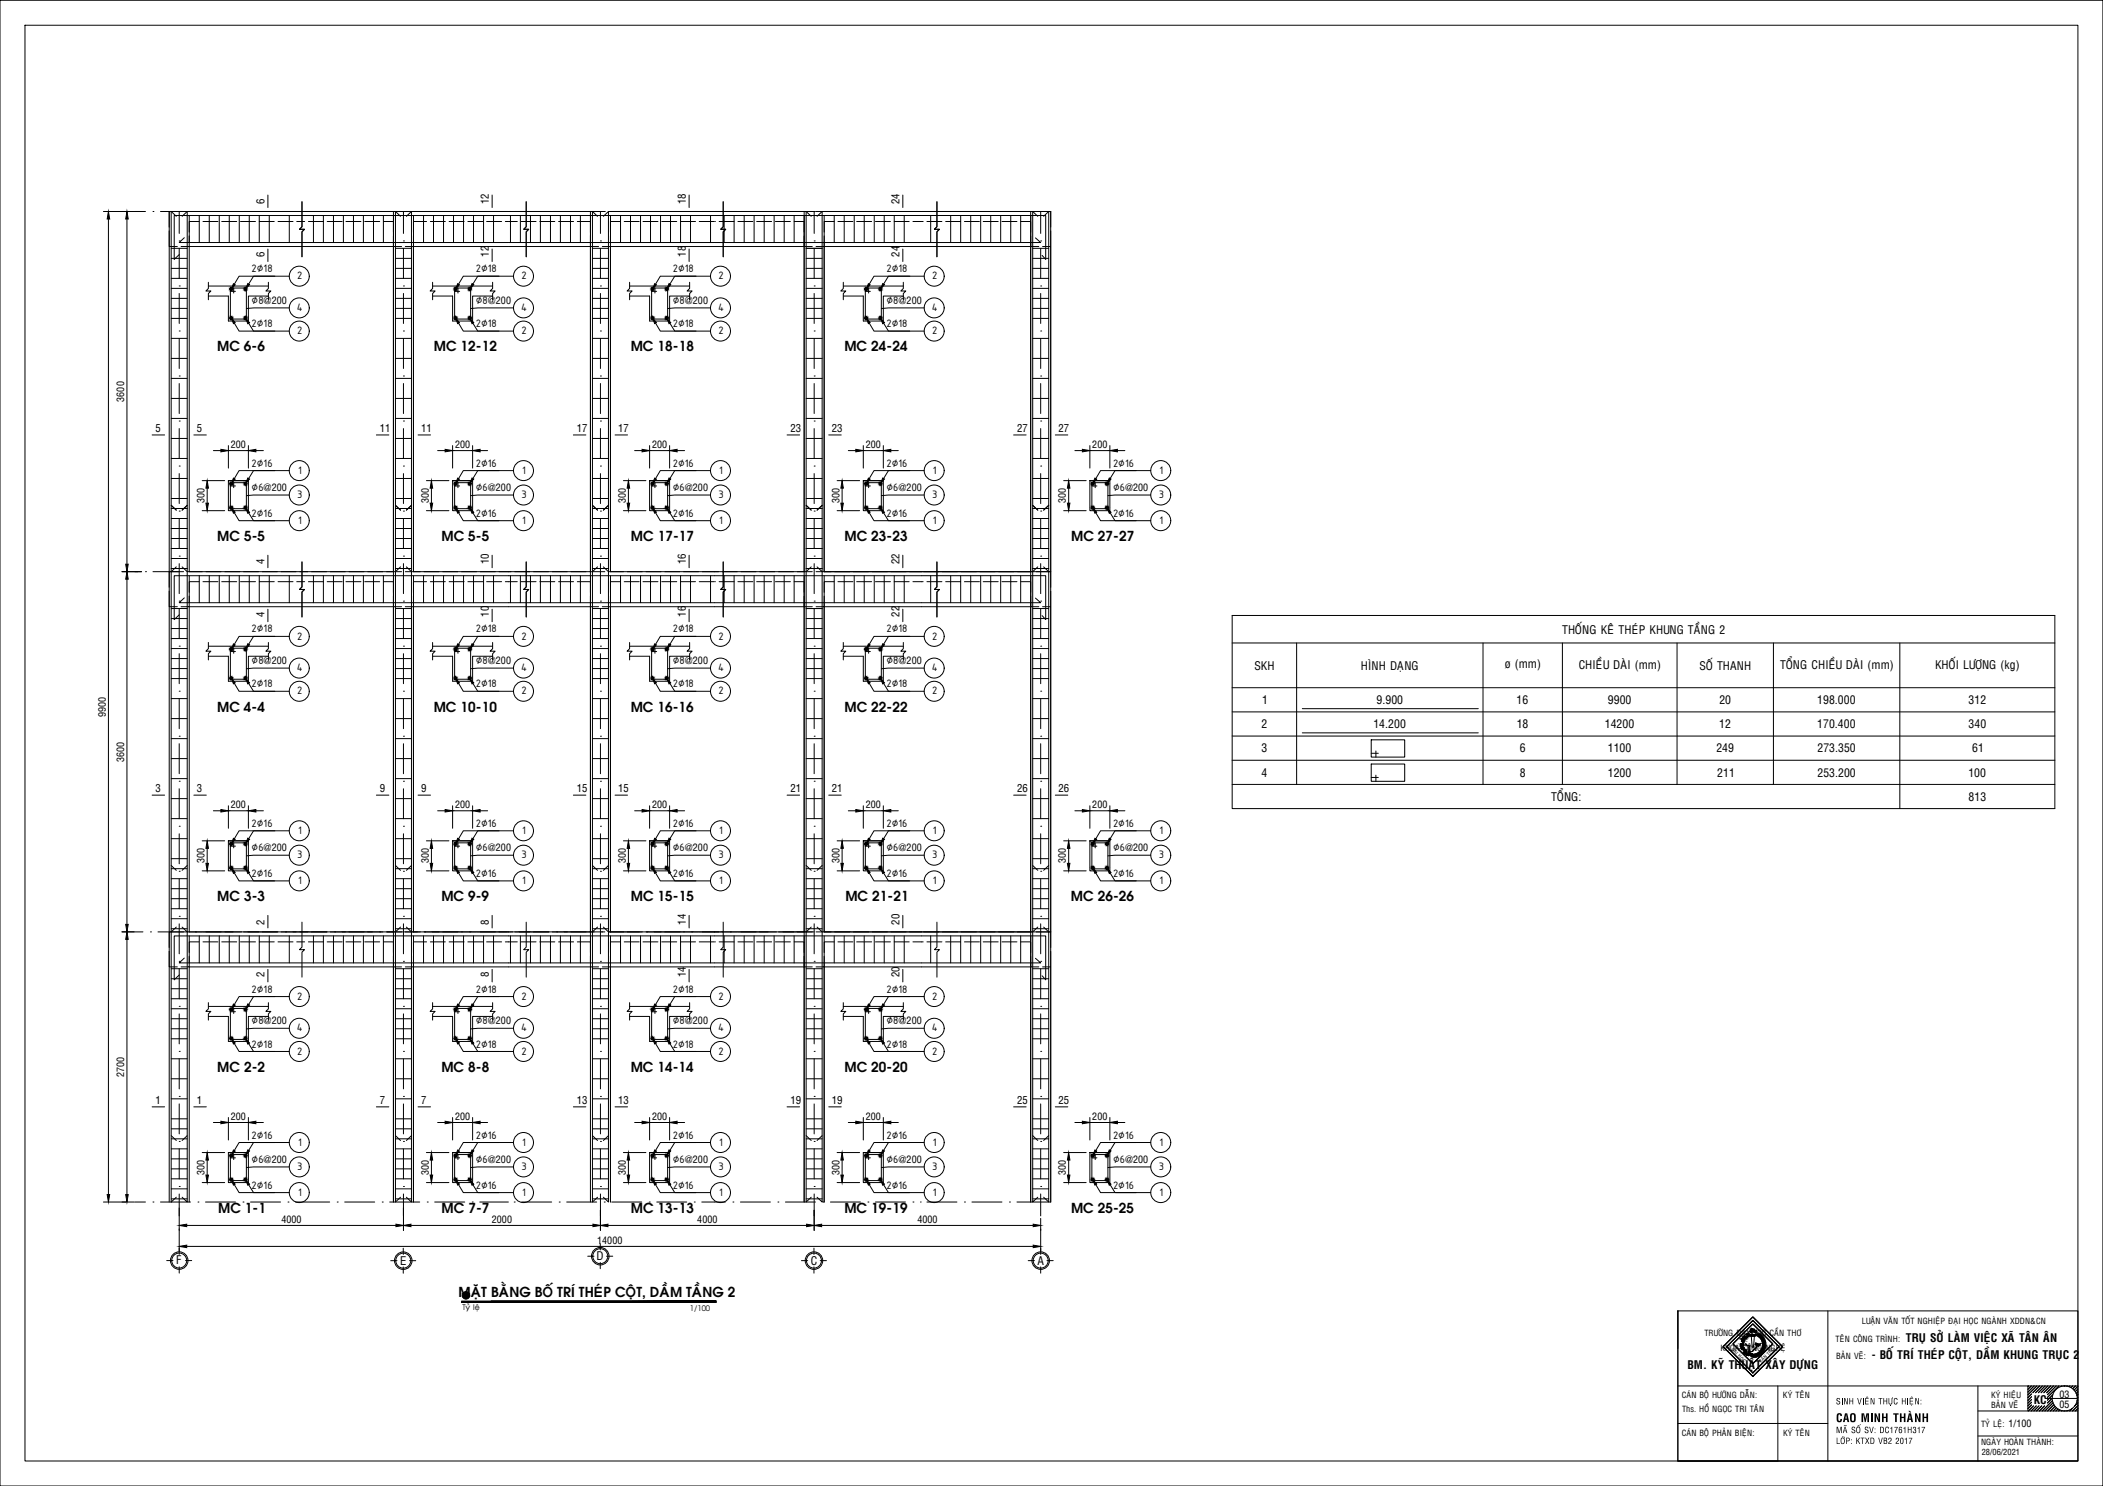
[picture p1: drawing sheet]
<svg xmlns="http://www.w3.org/2000/svg" width="841mm" height="594mm" viewBox="0 0 841 594" stroke-linecap="round" stroke-linejoin="round" font-family="sans-serif">
<defs><g id="words">
<g font-size="5.4">
<text x="86.9" y="140.5">MC 6-6</text>
<text x="173.5" y="140.5">MC 12-12</text>
<text x="252.3" y="140.5">MC 18-18</text>
<text x="337.7" y="140.5">MC 24-24</text>
<text x="86.9" y="216.3">MC 5-5</text>
<text x="176.6" y="216.3">MC 5-5</text>
<text x="252.3" y="216.3">MC 17-17</text>
<text x="337.7" y="216.3">MC 23-23</text>
<text x="428.4" y="216.3">MC 27-27</text>
<text x="86.9" y="284.5">MC 4-4</text>
<text x="173.5" y="284.5">MC 10-10</text>
<text x="252.2" y="284.5">MC 16-16</text>
<text x="337.7" y="284.5">MC 22-22</text>
<text x="86.9" y="360.3">MC 3-3</text>
<text x="176.5" y="360.3">MC 9-9</text>
<text x="252.3" y="360.3">MC 15-15</text>
<text x="338.1" y="360.3">MC 21-21</text>
<text x="428.3" y="360.3">MC 26-26</text>
<text x="86.9" y="428.5">MC 2-2</text>
<text x="176.6" y="428.5">MC 8-8</text>
<text x="252.2" y="428.5">MC 14-14</text>
<text x="337.7" y="428.5">MC 20-20</text>
<text x="87.3" y="484.9">MC 1-1</text>
<text x="176.6" y="484.9">MC 7-7</text>
<text x="252.3" y="484.9">MC 13-13</text>
<text x="337.7" y="484.9">MC 19-19</text>
<text x="428.3" y="484.9">MC 25-25</text>
<text x="183.4" y="518.7">MAË</text>
<text x="192.5" y="518.7">T BAÈ</text>
<text x="203.8" y="518.7">NG BOÁTRÍ THEÙ</text>
<text x="241.4" y="518.7">P COÄ</text>
<text x="254.5" y="518.7">T, DAÀ</text>
<text x="268" y="518.7">M TAÀ</text>
<text x="280.9" y="518.7">NG 2</text>
</g>
<g font-size="4.7">
<text x="100.6" y="108.9">2∅18</text>
<text x="118.9" y="111.7">2</text>
<text x="190.3" y="108.9">2∅18</text>
<text x="208.6" y="111.7">2</text>
<text x="269.1" y="108.9">2∅18</text>
<text x="287.3" y="111.7">2</text>
<text x="354.5" y="108.9">2∅18</text>
<text x="372.8" y="111.7">2</text>
<text x="100.6" y="121.5">∅8</text>
<text x="118.7" y="124.3">4</text>
<text x="190.3" y="121.5">∅8</text>
<text x="208.4" y="124.3">4</text>
<text x="269.1" y="121.5">∅8</text>
<text x="287.2" y="124.3">4</text>
<text x="354.5" y="121.5">∅8</text>
<text x="372.6" y="124.3">4</text>
<text x="100.6" y="130.8">2∅18</text>
<text x="190.3" y="130.8">2∅18</text>
<text x="269.1" y="130.8">2∅18</text>
<text x="354.5" y="130.8">2∅18</text>
<text x="118.9" y="133.6">2</text>
<text x="208.6" y="133.6">2</text>
<text x="287.3" y="133.6">2</text>
<text x="372.8" y="133.6">2</text>
<text x="100.6" y="186.6">2∅16</text>
<text x="119.2" y="189.4">1</text>
<text x="190.3" y="186.6">2∅16</text>
<text x="208.9" y="189.4">1</text>
<text x="269.1" y="186.6">2∅16</text>
<text x="287.6" y="189.4">1</text>
<text x="354.5" y="186.6">2∅16</text>
<text x="373.1" y="189.4">1</text>
<text x="445.1" y="186.6">2∅16</text>
<text x="463.7" y="189.4">1</text>
<text x="100.6" y="196.3">∅6</text>
<text x="190.3" y="196.3">∅6</text>
<text x="269.1" y="196.3">∅6</text>
<text x="354.5" y="196.3">∅6</text>
<text x="445.1" y="196.3">∅6</text>
<text x="118.9" y="199.2">3</text>
<text x="208.6" y="199.2">3</text>
<text x="287.3" y="199.2">3</text>
<text x="372.8" y="199.2">3</text>
<text x="463.4" y="199.2">3</text>
<text x="100.6" y="206.6">2∅16</text>
<text x="119.2" y="209.4">1</text>
<text x="190.3" y="206.6">2∅16</text>
<text x="208.9" y="209.4">1</text>
<text x="269.1" y="206.6">2∅16</text>
<text x="287.6" y="209.4">1</text>
<text x="354.5" y="206.6">2∅16</text>
<text x="373.1" y="209.4">1</text>
<text x="445.1" y="206.6">2∅16</text>
<text x="463.7" y="209.4">1</text>
<text x="100.6" y="252.8">2∅18</text>
<text x="118.9" y="255.7">2</text>
<text x="190.3" y="252.8">2∅18</text>
<text x="208.6" y="255.7">2</text>
<text x="269.1" y="252.8">2∅18</text>
<text x="287.3" y="255.7">2</text>
<text x="354.5" y="252.8">2∅18</text>
<text x="372.8" y="255.7">2</text>
<text x="624.7" y="253.3">THOÁNG KEÂ THEÙP KHUNG TAÀNG 2</text>
<text x="100.6" y="265.5">∅8</text>
<text x="118.7" y="268.3">4</text>
<text x="190.3" y="265.5">∅8</text>
<text x="208.4" y="268.3">4</text>
<text x="269.1" y="265.5">∅8</text>
<text x="287.2" y="268.3">4</text>
<text x="354.5" y="265.5">∅8</text>
<text x="372.6" y="268.3">4</text>
<text x="501.6" y="267.7">SKH</text>
<text x="544.2" y="267.8">HÌNH DAÏNG</text>
<text x="601.9" y="267.2">þ (mm)</text>
<text x="631.4" y="267.3">CHIEÀU DAØI (mm)</text>
<text x="679.7" y="267.7">SOÁ THANH</text>
<text x="711.9" y="267.3">TOÅNG CHIEÀU DAØI (mm)</text>
<text x="773.9" y="267.5">KHOÁI LÖÔÏNG (kg)</text>
<text x="100.6" y="274.8">2∅18</text>
<text x="190.3" y="274.8">2∅18</text>
<text x="269.1" y="274.8">2∅18</text>
<text x="354.5" y="274.8">2∅18</text>
<text x="118.9" y="277.6">2</text>
<text x="208.6" y="277.6">2</text>
<text x="287.3" y="277.6">2</text>
<text x="372.8" y="277.6">2</text>
<text x="504.7" y="281.5">1</text>
<text x="550.5" y="281.5">9.900</text>
<text x="606.5" y="281.5">16</text>
<text x="643" y="281.5">9900</text>
<text x="687.6" y="281.5">20</text>
<text x="726.7" y="281.5">198.000</text>
<text x="787.3" y="281.5">312</text>
<text x="504.5" y="291.2">2</text>
<text x="549.2" y="291.1">14.200</text>
<text x="606.5" y="291.1">18</text>
<text x="641.8" y="291.1">14200</text>
<text x="687.5" y="291.2">12</text>
<text x="726.7" y="291.1">170.400</text>
<text x="787.3" y="291.1">340</text>
<text x="504.5" y="300.8">3</text>
<text x="607.8" y="300.8">6</text>
<text x="643" y="300.8">1100</text>
<text x="686.4" y="300.8">249</text>
<text x="726.8" y="300.8">273.350</text>
<text x="788.7" y="300.8">61</text>
<text x="504.5" y="310.5">4</text>
<text x="607.8" y="310.5">8</text>
<text x="643" y="310.5">1200</text>
<text x="686.7" y="310.5">211</text>
<text x="726.8" y="310.5">253.200</text>
<text x="787.2" y="310.5">100</text>
<text x="620.4" y="320.2">TOÅNG:</text>
<text x="787.3" y="320.1">813</text>
<text x="100.6" y="330.6">2∅16</text>
<text x="119.2" y="333.4">1</text>
<text x="190.3" y="330.6">2∅16</text>
<text x="208.9" y="333.4">1</text>
<text x="269.1" y="330.6">2∅16</text>
<text x="287.6" y="333.4">1</text>
<text x="354.5" y="330.6">2∅16</text>
<text x="373.1" y="333.4">1</text>
<text x="445.1" y="330.6">2∅16</text>
<text x="463.7" y="333.4">1</text>
<text x="100.6" y="340.3">∅6</text>
<text x="190.3" y="340.3">∅6</text>
<text x="269.1" y="340.3">∅6</text>
<text x="354.5" y="340.3">∅6</text>
<text x="445.1" y="340.3">∅6</text>
<text x="118.9" y="343.1">3</text>
<text x="208.6" y="343.1">3</text>
<text x="287.3" y="343.1">3</text>
<text x="372.8" y="343.1">3</text>
<text x="463.4" y="343.1">3</text>
<text x="100.6" y="350.6">2∅16</text>
<text x="119.2" y="353.4">1</text>
<text x="190.3" y="350.6">2∅16</text>
<text x="208.9" y="353.4">1</text>
<text x="269.1" y="350.6">2∅16</text>
<text x="287.6" y="353.4">1</text>
<text x="354.5" y="350.6">2∅16</text>
<text x="373.1" y="353.4">1</text>
<text x="445.1" y="350.6">2∅16</text>
<text x="463.7" y="353.4">1</text>
<text x="100.6" y="396.8">2∅18</text>
<text x="118.9" y="399.7">2</text>
<text x="190.3" y="396.8">2∅18</text>
<text x="208.6" y="399.7">2</text>
<text x="269.1" y="396.8">2∅18</text>
<text x="287.3" y="399.7">2</text>
<text x="354.5" y="396.8">2∅18</text>
<text x="372.8" y="399.7">2</text>
<text x="100.6" y="409.5">∅8</text>
<text x="118.7" y="412.3">4</text>
<text x="190.3" y="409.5">∅8</text>
<text x="208.4" y="412.3">4</text>
<text x="269.1" y="409.5">∅8</text>
<text x="287.2" y="412.3">4</text>
<text x="354.5" y="409.5">∅8</text>
<text x="372.6" y="412.3">4</text>
<text x="100.6" y="418.8">2∅18</text>
<text x="190.3" y="418.8">2∅18</text>
<text x="269.1" y="418.8">2∅18</text>
<text x="354.5" y="418.8">2∅18</text>
<text x="118.9" y="421.6">2</text>
<text x="208.6" y="421.6">2</text>
<text x="287.3" y="421.6">2</text>
<text x="372.8" y="421.6">2</text>
<text x="100.6" y="455.2">2∅16</text>
<text x="190.3" y="455.2">2∅16</text>
<text x="269.1" y="455.2">2∅16</text>
<text x="354.5" y="455.2">2∅16</text>
<text x="445.1" y="455.2">2∅16</text>
<text x="119.2" y="458">1</text>
<text x="208.9" y="458">1</text>
<text x="287.6" y="458">1</text>
<text x="373.1" y="458">1</text>
<text x="463.7" y="458">1</text>
<text x="100.6" y="465">∅6</text>
<text x="118.9" y="467.8">3</text>
<text x="190.3" y="465">∅6</text>
<text x="208.6" y="467.8">3</text>
<text x="269.1" y="465">∅6</text>
<text x="287.3" y="467.8">3</text>
<text x="354.5" y="465">∅6</text>
<text x="372.8" y="467.8">3</text>
<text x="445.1" y="465">∅6</text>
<text x="463.4" y="467.8">3</text>
<text x="100.6" y="475.2">2∅16</text>
<text x="119.2" y="478">1</text>
<text x="190.3" y="475.2">2∅16</text>
<text x="208.9" y="478">1</text>
<text x="269.1" y="475.2">2∅16</text>
<text x="287.6" y="478">1</text>
<text x="354.5" y="475.2">2∅16</text>
<text x="373.1" y="478">1</text>
<text x="445.1" y="475.2">2∅16</text>
<text x="463.7" y="478">1</text>
<text x="238.6" y="503.8">D</text>
<text x="70.4" y="505.5">F</text>
<text x="160" y="505.6">E</text>
<text x="324.2" y="505.5">C</text>
<text x="414.9" y="505.5">A</text>
<text x="762.2" y="536.5">TRUÏ SÔÛ LAØM VIEÄ</text>
<text x="796.2" y="536.5">C XAÕ TAÂ</text>
<text x="812.6" y="536.5">N AÂ</text>
<text x="819.9" y="536.5">N</text>
<text x="748.5" y="543.1">- BOÁTRÍ THEÙP COÄ</text>
<text x="784.7" y="543.1">T, DAÀ</text>
<text x="796" y="543.1">M KHUNG TRUÏC 2</text>
<text x="674.8" y="547.3">BM. KYÕ THUAÄ</text>
<text x="702.1" y="547.3">T XAÂ</text>
<text x="711.5" y="547.3">Y DÖÏNG</text>
<text x="813.3" y="561.5">KC</text>
<text x="734.2" y="568.5">CAO MINH THAØNH</text>
</g>
<g font-size="4.3">
<text x="105.8" y="81.6" transform="rotate(-90 105.8 81.6)">6</text>
<text x="195.5" y="81.6" transform="rotate(-90 195.5 81.6)">12</text>
<text x="274.3" y="81.6" transform="rotate(-90 274.3 81.6)">18</text>
<text x="359.7" y="81.6" transform="rotate(-90 359.7 81.6)">24</text>
<text x="105.8" y="102.6" transform="rotate(-90 105.8 102.6)">6</text>
<text x="195.5" y="102.6" transform="rotate(-90 195.5 102.6)">12</text>
<text x="274.3" y="102.6" transform="rotate(-90 274.3 102.6)">18</text>
<text x="359.7" y="102.6" transform="rotate(-90 359.7 102.6)">24</text>
<text x="62.2" y="172.6">5</text>
<text x="78.7" y="172.6">5</text>
<text x="151.9" y="172.6">11</text>
<text x="168.4" y="172.6">11</text>
<text x="230.7" y="172.6">17</text>
<text x="247.2" y="172.6">17</text>
<text x="316.1" y="172.6">23</text>
<text x="332.7" y="172.6">23</text>
<text x="406.7" y="172.6">27</text>
<text x="423.3" y="172.6">27</text>
<text x="105.8" y="225.6" transform="rotate(-90 105.8 225.6)">4</text>
<text x="195.5" y="225.6" transform="rotate(-90 195.5 225.6)">10</text>
<text x="274.3" y="225.6" transform="rotate(-90 274.3 225.6)">16</text>
<text x="359.7" y="225.6" transform="rotate(-90 359.7 225.6)">22</text>
<text x="105.8" y="246.6" transform="rotate(-90 105.8 246.6)">4</text>
<text x="195.5" y="246.6" transform="rotate(-90 195.5 246.6)">10</text>
<text x="274.3" y="246.6" transform="rotate(-90 274.3 246.6)">16</text>
<text x="359.7" y="246.6" transform="rotate(-90 359.7 246.6)">22</text>
<text x="62.2" y="316.6">3</text>
<text x="78.7" y="316.6">3</text>
<text x="151.9" y="316.6">9</text>
<text x="168.4" y="316.6">9</text>
<text x="230.7" y="316.6">15</text>
<text x="247.2" y="316.6">15</text>
<text x="316.1" y="316.6">21</text>
<text x="332.7" y="316.6">21</text>
<text x="406.7" y="316.6">26</text>
<text x="423.3" y="316.6">26</text>
<text x="105.8" y="369.6" transform="rotate(-90 105.8 369.6)">2</text>
<text x="195.5" y="369.6" transform="rotate(-90 195.5 369.6)">8</text>
<text x="274.3" y="369.6" transform="rotate(-90 274.3 369.6)">14</text>
<text x="359.7" y="369.6" transform="rotate(-90 359.7 369.6)">20</text>
<text x="105.8" y="390.6" transform="rotate(-90 105.8 390.6)">2</text>
<text x="195.5" y="390.6" transform="rotate(-90 195.5 390.6)">8</text>
<text x="274.3" y="390.6" transform="rotate(-90 274.3 390.6)">14</text>
<text x="359.7" y="390.6" transform="rotate(-90 359.7 390.6)">20</text>
<text x="62.2" y="441.2">1</text>
<text x="78.7" y="441.2">1</text>
<text x="151.9" y="441.2">7</text>
<text x="168.4" y="441.2">7</text>
<text x="230.7" y="441.2">13</text>
<text x="247.2" y="441.2">13</text>
<text x="316.1" y="441.2">19</text>
<text x="332.7" y="441.2">19</text>
<text x="406.7" y="441.2">25</text>
<text x="423.3" y="441.2">25</text>
</g>
<g font-size="4">
<text x="105.4" y="121.5">@200</text>
<text x="195.1" y="121.5">@200</text>
<text x="273.9" y="121.5">@200</text>
<text x="359.3" y="121.5">@200</text>
<text x="49.7" y="160.6" transform="rotate(-90 49.7 160.6)">3600</text>
<text x="92.3" y="179.1">200</text>
<text x="182" y="179.1">200</text>
<text x="260.8" y="179.1">200</text>
<text x="346.2" y="179.1">200</text>
<text x="436.8" y="179.1">200</text>
<text x="105.4" y="196.3">@200</text>
<text x="195.1" y="196.3">@200</text>
<text x="273.9" y="196.3">@200</text>
<text x="359.3" y="196.3">@200</text>
<text x="449.9" y="196.3">@200</text>
<text x="81.8" y="201.2" transform="rotate(-90 81.8 201.2)">300</text>
<text x="171.5" y="201.2" transform="rotate(-90 171.5 201.2)">300</text>
<text x="250.2" y="201.2" transform="rotate(-90 250.2 201.2)">300</text>
<text x="335.7" y="201.2" transform="rotate(-90 335.7 201.2)">300</text>
<text x="426.3" y="201.2" transform="rotate(-90 426.3 201.2)">300</text>
<text x="105.4" y="265.5">@200</text>
<text x="195.1" y="265.5">@200</text>
<text x="273.9" y="265.5">@200</text>
<text x="359.3" y="265.5">@200</text>
<text x="42.3" y="286.6" transform="rotate(-90 42.3 286.6)">9900</text>
<text x="49.7" y="304.6" transform="rotate(-90 49.7 304.6)">3600</text>
<text x="92.3" y="323.1">200</text>
<text x="182" y="323.1">200</text>
<text x="260.8" y="323.1">200</text>
<text x="346.2" y="323.1">200</text>
<text x="436.8" y="323.1">200</text>
<text x="105.4" y="340.3">@200</text>
<text x="195.1" y="340.3">@200</text>
<text x="273.9" y="340.3">@200</text>
<text x="359.3" y="340.3">@200</text>
<text x="449.9" y="340.3">@200</text>
<text x="81.8" y="345.2" transform="rotate(-90 81.8 345.2)">300</text>
<text x="171.5" y="345.2" transform="rotate(-90 171.5 345.2)">300</text>
<text x="250.2" y="345.2" transform="rotate(-90 250.2 345.2)">300</text>
<text x="335.7" y="345.2" transform="rotate(-90 335.7 345.2)">300</text>
<text x="426.3" y="345.2" transform="rotate(-90 426.3 345.2)">300</text>
<text x="105.4" y="409.5">@200</text>
<text x="195.1" y="409.5">@200</text>
<text x="273.9" y="409.5">@200</text>
<text x="359.3" y="409.5">@200</text>
<text x="49.7" y="430.6" transform="rotate(-90 49.7 430.6)">2700</text>
<text x="92.3" y="447.7">200</text>
<text x="182" y="447.7">200</text>
<text x="260.8" y="447.7">200</text>
<text x="346.2" y="447.7">200</text>
<text x="436.8" y="447.7">200</text>
<text x="105.4" y="465">@200</text>
<text x="195.1" y="465">@200</text>
<text x="273.9" y="465">@200</text>
<text x="359.3" y="465">@200</text>
<text x="449.9" y="465">@200</text>
<text x="81.8" y="469.8" transform="rotate(-90 81.8 469.8)">300</text>
<text x="171.5" y="469.8" transform="rotate(-90 171.5 469.8)">300</text>
<text x="250.2" y="469.8" transform="rotate(-90 250.2 469.8)">300</text>
<text x="335.7" y="469.8" transform="rotate(-90 335.7 469.8)">300</text>
<text x="426.3" y="469.8" transform="rotate(-90 426.3 469.8)">300</text>
<text x="112.5" y="488.8">4000</text>
<text x="196.7" y="488.8">2000</text>
<text x="278.9" y="488.8">4000</text>
<text x="366.9" y="488.8">4000</text>
<text x="238.8" y="497.2">14000</text>
<text x="823.6" y="558.8">03</text>
<text x="823.6" y="562.8">05</text>
<text x="803.3" y="570.6">1/100</text>
</g>
<g font-size="3.3">
<text x="744.6" y="529.3">LUAÄN VAÊN TOÁT NGHIEÄP ÑAÏI HOÏC NGAØNH XDDN&amp;CN</text>
<text x="681.6" y="534.1">TRÖÔØNG ÑAÏI HOÏC CAÀN THÔ</text>
<text x="734.1" y="536.5">TEÂN COÂNG TRÌNH:</text>
<text x="688" y="540">KHOA COÂNG NGHEÄ</text>
<text x="734.3" y="543.1">BAÛN VEÕ:</text>
<text x="672.6" y="558.7">CAÙN BOÄ HÖÔÙNG DAÃN:</text>
<text x="713" y="558.7">KYÙ TEÂN</text>
<text x="734" y="561.4">SINH VIEÂN THÖÏC HIEÄN:</text>
<text x="796.3" y="558.9">KYÙ HIEÄU</text>
<text x="796.3" y="562.9">BAÛN VEÕ</text>
<text x="672.7" y="564.6">Ths. HOÀ NGOÏC TRI TAÂN</text>
<text x="672.6" y="574.1">CAÙN BOÄ PHAÛN BIEÄN:</text>
<text x="713.1" y="574.1">KYÙ TEÂN</text>
<text x="734" y="572.9">MAÕ SOÁ SV: DC1761H317</text>
<text x="792.3" y="570.4">TYÛ LEÄ:</text>
<text x="734" y="577.3">LÔÙP: KTXD VB2 2017</text>
<text x="792.3" y="577.5">NGAØY HOAØN THAØNH:</text>
<text x="792.5" y="581.7">28/06/2021</text>
</g>
<g font-size="3">
<text x="184.9" y="523.8">Tyû leä</text>
<text x="275.9" y="524">1/100</text>
</g>
<g font-size="2">
<text x="692.2" y="539.8" transform="rotate(44 692.2 539.8)">ÑAÏ</text>
<text x="693.9" y="541.4" transform="rotate(44 693.9 541.4)">I HOÏ</text>
<text x="696.5" y="544" transform="rotate(44 696.5 544)">C</text>
<text x="704.3" y="545" transform="rotate(-44 704.3 545)">CAÀ</text>
<text x="706" y="543.4" transform="rotate(-44 706 543.4)">N THÔ</text>
</g>
</g></defs>
<!-- layer: TRUC -->
<g fill="none" stroke="#000" stroke-width=".4">
<path d="M54 84.6h4.2M61.2 84.6h.1M64.2 84.6h12M71.7 96.3h.1M71.7 84.6v8.7M71.7 99.3v12M79.2 84.6h.1M82.2 84.6h12M97.2 84.6h.1M100.2 84.6h12M115.2 84.6h.1M118.2 84.6h13.6"/>
<path d="M134.9 84.6h.1M137.8 84.6h12M152.9 84.6h.1M155.9 84.6h12M161.3 96.3h.1M161.3 84.6v8.7M161.3 99.3v12M170.9 84.6h.1M173.9 84.6h12M188.9 84.6h.1M191.9 84.6h11.4M205.6 84.6h.1"/>
<path d="M208.6 84.6h12M223.6 84.6h.1M226.6 84.6h12M240.1 96.3h.1M240.1 84.6v8.7M240.1 99.3v12M241.6 84.6h.1M244.6 84.6h12M259.6 84.6h.1M262.6 84.6h12M277.6 84.6h.1M280.6 84.6h9.5"/>
<path d="M293.1 84.6h.1M296.1 84.6h12M311.1 84.6h.1M314.1 84.6h12M325.6 96.3h.1M325.6 84.6v8.7M325.6 99.3v12M329.1 84.6h.1M329.6 84.6h90.6M347.1 84.6h.1M365.1 84.6h.1M385.7 84.6h.1"/>
<path d="M403.7 84.6h.1M416.2 96.3h.1M416.2 84.6v8.7M416.2 99.3v12M71.7 114.3h.1M71.7 117.3v12M161.3 114.3h.1M161.3 117.3v12M240.1 114.3h.1M240.1 117.3v12M325.6 114.3h.1M325.6 117.3v12"/>
<path d="M416.2 114.3h.1M416.2 117.3v12M71.7 132.3h.1M71.7 135.3v12M161.3 132.3h.1M161.3 135.3v12M240.1 132.3h.1M240.1 135.3v12M325.6 132.3h.1M325.6 135.3v12M416.2 132.3h.1M416.2 135.3v12"/>
<path d="M71.7 150.3h.1M71.7 153.3v12M161.3 150.3h.1M161.3 153.3v12M240.1 150.3h.1M240.1 153.3v12M325.6 150.3h.1M325.6 153.3v12M416.2 150.3h.1M416.2 153.3v12M71.7 168.3h.1M71.7 171.3v12"/>
<path d="M161.3 168.3h.1M161.3 171.3v12M240.1 168.3h.1M240.1 171.3v12M325.6 168.3h.1M325.6 171.3v12M416.2 168.3h.1M416.2 171.3v12M71.7 186.3h.1M71.7 189.3v12M161.3 186.3h.1M161.3 189.3v12"/>
<path d="M240.1 186.3h.1M240.1 189.3v12M325.6 186.3h.1M325.6 189.3v12M416.2 186.3h.1M416.2 189.3v12M71.7 204.3h.1M71.7 207.3v12M161.3 204.3h.1M161.3 207.3v12M240.1 204.3h.1M240.1 207.3v12"/>
<path d="M325.6 204.3h.1M325.6 207.3v12M416.2 204.3h.1M416.2 207.3v12M54 228.6h1.2M58.2 228.6h.1M61.2 228.6h10.5M71.7 222.3h.1M71.7 225.3v12M161.3 222.3h.1M161.3 225.3v12M240.1 222.3h.1"/>
<path d="M240.1 225.3v12M325.6 222.3h.1M325.6 225.3v12M329.6 228.6h90.6M416.2 222.3h.1M416.2 225.3v12M71.7 240.3h.1M71.7 258.3h.1M71.7 243.3v12M161.3 240.3h.1M161.3 258.3h.1M161.3 243.3v12"/>
<path d="M240.1 240.3h.1M240.1 258.3h.1M240.1 243.3v12M325.6 240.3h.1M325.6 258.3h.1M325.6 243.3v12M416.2 240.3h.1M416.2 258.3h.1M416.2 243.3v12M71.7 276.3h.1M71.7 261.3v12M71.7 279.3v12"/>
<path d="M161.3 276.3h.1M161.3 261.3v12M161.3 279.3v12M240.1 276.3h.1M240.1 261.3v12M240.1 279.3v12M325.6 276.3h.1M325.6 261.3v12M325.6 279.3v12M416.2 276.3h.1M416.2 261.3v12M416.2 279.3v12"/>
<path d="M71.7 294.3h.1M71.7 297.3v12M161.3 294.3h.1M161.3 297.3v12M240.1 294.3h.1M240.1 297.3v12M325.6 294.3h.1M325.6 297.3v12M416.2 294.3h.1M416.2 297.3v12M71.7 312.3h.1M71.7 315.3v12"/>
<path d="M161.3 312.3h.1M161.3 315.3v12M240.1 312.3h.1M240.1 315.3v12M325.6 312.3h.1M325.6 315.3v12M416.2 312.3h.1M416.2 315.3v12M71.7 330.3h.1M71.7 333.3v12M161.3 330.3h.1M161.3 333.3v12"/>
<path d="M240.1 330.3h.1M240.1 333.3v12M325.6 330.3h.1M325.6 333.3v12M416.2 330.3h.1M416.2 333.3v12M71.7 348.3h.1M71.7 351.3v12M161.3 348.3h.1M161.3 351.3v12M240.1 348.3h.1M240.1 351.3v12"/>
<path d="M325.6 348.3h.1M325.6 351.3v12M416.2 348.3h.1M416.2 351.3v12M54 372.6h3.2M60.2 372.6h.1M63.2 372.6h12M71.7 366.3h.1M71.7 369.3v12M78.2 372.6h.1M81.2 372.6h12M96.2 372.6h.1"/>
<path d="M99.2 372.6h12M114.2 372.6h.1M117.2 372.6h13.7M133.8 372.6h.1M136.9 372.6h12M151.8 372.6h.1M154.9 372.6h12M161.3 366.3h.1M161.3 369.3v12M169.9 372.6h.1M172.9 372.6h12M187.9 372.6h.1"/>
<path d="M190.9 372.6h12M204.6 372.6h.1M207.6 372.6h12M222.6 372.6h.1M225.6 372.6h12M240.1 366.3h.1M240.1 369.3v12M240.6 372.6h.1M243.6 372.6h12M258.6 372.6h.1M261.6 372.6h12M276.6 372.6h.1"/>
<path d="M279.6 372.6h9.5M292.1 372.6h.1M295.1 372.6h12M310.1 372.6h.1M313.1 372.6h12.5M325.6 366.3h.1M325.6 369.3v12M329.6 372.6h90.6M416.2 366.3h.1M416.2 369.3v12M71.7 384.3h.1M71.7 387.3v12"/>
<path d="M161.3 384.3h.1M161.3 387.3v12M240.1 384.3h.1M240.1 387.3v12M325.6 384.3h.1M325.6 387.3v12M416.2 384.3h.1M416.2 387.3v12M71.7 402.3h.1M71.7 405.3v12M161.3 402.3h.1M161.3 405.3v12"/>
<path d="M240.1 402.3h.1M240.1 405.3v12M325.6 402.3h.1M325.6 405.3v12M416.2 402.3h.1M416.2 405.3v12M71.7 420.3h.1M71.7 438.3h.1M71.7 423.3v12M161.3 420.3h.1M161.3 438.3h.1M161.3 423.3v12"/>
<path d="M240.1 420.3h.1M240.1 438.3h.1M240.1 423.3v12M325.6 420.3h.1M325.6 438.3h.1M325.6 423.3v12M416.2 420.3h.1M416.2 438.3h.1M416.2 423.3v12M71.7 456.3h.1M71.7 441.3v12M71.7 459.3v12"/>
<path d="M161.3 456.3h.1M161.3 441.3v12M161.3 459.3v12M240.1 456.3h.1M240.1 441.3v12M240.1 459.3v12M325.6 456.3h.1M325.6 441.3v12M325.6 459.3v12M416.2 456.3h.1M416.2 441.3v12M416.2 459.3v12"/>
<path d="M71.7 474.3h.1M71.7 477.3v8.8M161.3 474.3h.1M161.3 477.3v8.8M240.1 474.3h.1M240.1 477.3v8.8M325.6 474.3h.1M325.6 477.3v8.8M416.2 474.3h.1M416.2 477.3v8.8M54 480.6h4.2M61.2 480.6h.1"/>
<path d="M64.2 480.6h12M79.2 480.6h.1M82.2 480.6h12M97.2 480.6h.1M100.2 480.6h12M115.2 480.6h.1M118.2 480.6h13.6M134.9 480.6h.1M137.8 480.6h12M152.9 480.6h.1M155.9 480.6h12M170.9 480.6h.1"/>
<path d="M173.9 480.6h12M188.9 480.6h.1M191.9 480.6h11.4M205.6 480.6h.1M208.6 480.6h12M223.6 480.6h.1M226.6 480.6h12M241.6 480.6h.1M244.6 480.6h12M259.6 480.6h.1M262.6 480.6h12M277.6 480.6h.1"/>
<path d="M280.6 480.6h9.5M293.1 480.6h.1M296.1 480.6h12M311.1 480.6h.1M314.1 480.6h12M329.1 480.6h.1M332.1 480.6h12M347.1 480.6h.1M350.1 480.6h12M365.1 480.6h.1M368.1 480.6h.3M370.7 480.6h12"/>
<path d="M385.7 480.6h.1M388.7 480.6h12M403.7 480.6h.1M406.7 480.6h13.5"/>
</g>
<!-- layer: TEN TRUC -->
<g fill="none" stroke="#000" stroke-width=".4">
<path d="M71.7 499v2.5M161.3 499v2.5M240.1 497.2v2.5M325.5 499v2.5M416.2 499v2.5M66.7 504h2.5M71.7 506.5v2.5M74.2 504h2.5M156.3 504h2.5M161.3 506.5v2.5M163.8 504h2.5M235 502.2h2.6"/>
<path d="M240.1 504.7v2.5M242.5 502.2h2.5M320.5 504h2.5M325.5 506.5v2.5M328 504h2.5M411.2 504h2.5M416.2 506.5v2.5M418.7 504h2.5"/>
<circle cx="71.7" cy="504" r="3"/>
<circle cx="71.7" cy="504" r="3.5"/>
<circle cx="161.3" cy="504" r="3"/>
<circle cx="161.3" cy="504" r="3.5"/>
<circle cx="240.1" cy="502.2" r="3"/>
<circle cx="240.1" cy="502.2" r="3.5"/>
<circle cx="325.5" cy="504" r="3"/>
<circle cx="325.5" cy="504" r="3.5"/>
<circle cx="416.2" cy="504" r="3"/>
<circle cx="416.2" cy="504" r="3.5"/>
</g>
<g fill="none" stroke="#000" stroke-width=".4">
<path d="M67.7 92.3v6.3h3.2M73.4 84.6h-5.7v6.2M74.9 84.6h6M75.7 94.3v4.3h-3.3M79.7 88.6h-4v4.2M81.2 88.6h6M82.4 84.6h6M88.7 88.6h6M89.9 84.6h6M96.2 88.6h6M97.4 84.6h6M103.7 88.6h6"/>
<path d="M104.9 84.6h6M111.2 88.6h6M112.4 84.6h6M118.7 88.6h3.1M119.9 84.6h3.2M123.3 88.6h6M124.6 84.6h6M130.8 88.6h6M132.1 84.6h6M138.3 88.6h6M139.6 84.6h6M145.8 88.6h6"/>
<path d="M147.1 84.6h6M153.3 88.6h4v4.2M154.6 84.6h6M157.3 94.3v4.3h3.3M162.1 84.6h6M165.3 94.3v4.3h-3.2M169.6 84.6h6M170.6 88.6h-5.3v4.2M172.1 88.6h6M177.1 84.6h6M179.6 88.6h6M184.6 84.6h6"/>
<path d="M187.1 88.6h6M192.1 84.6h6M194.6 88.6h6M199.6 84.6h4.8M202.1 88.6h4.8M205.9 84.6h6M208.4 88.6h6M213.4 84.6h6M215.9 88.6h6M220.9 84.6h6M223.4 88.6h6M228.4 84.6h6"/>
<path d="M230.9 88.6h5.2v4.2M235.9 84.6h6M236.1 94.3v4.3h3.3M243.4 84.6h6M244.1 94.3v4.3h-3.2M248.1 88.6h-4v4.2M249.6 88.6h6M250.9 84.6h6M257.1 88.6h6M258.4 84.6h6M264.6 88.6h6M265.9 84.6h6"/>
<path d="M272.1 88.6h6M273.4 84.6h6M279.6 88.6h6M280.9 84.6h6.4M285.9 88.6h.2M287.6 88.6h6M288.8 84.6h6M295.1 88.6h6M296.3 84.6h6M302.6 88.6h6M303.8 84.6h6M310.1 88.6h6"/>
<path d="M311.3 84.6h6M317.6 88.6h4v4.2M318.8 84.6h6M321.6 94.3v4.3h3.2M326.3 84.6h6M329.6 94.3v4.3h-3.3M333.6 88.6h-4v4.2M333.8 84.6h6M335.1 88.6h6M341.3 84.6h6M342.6 88.6h6M348.8 84.6h6"/>
<path d="M350.1 88.6h6M356.3 84.6h6M357.6 88.6h6M363.8 84.6h4.6M365.1 88.6h4.1M369.4 84.6h6M370.7 88.6h6M376.9 84.6h6M378.2 88.6h6M384.4 84.6h6M385.7 88.6h6M391.9 84.6h6"/>
<path d="M393.2 88.6h6M399.4 84.6h6M400.7 88.6h6M406.9 84.6h6M408.2 88.6h4v4.2M412.2 94.3v4.3h3.2M414.4 84.6h5.8v6.2M420.2 92.3v6.3h-3.3M67.7 236.3v6.3h3.2M73.4 228.6h-5.7v6.2M74.9 228.6h6M75.7 238.3v4.3h-3.3"/>
<path d="M79.7 232.6h-4v4.2M81.2 232.6h6M82.4 228.6h6M88.7 232.6h6M89.9 228.6h6M96.2 232.6h6M97.4 228.6h6M103.7 232.6h6M104.9 228.6h6M111.2 232.6h6M112.4 228.6h6M118.7 232.6h3.1"/>
<path d="M119.9 228.6h3.2M123.3 232.6h6M124.6 228.6h6M130.8 232.6h6M132.1 228.6h6M138.3 232.6h6M139.6 228.6h6M145.8 232.6h6M147.1 228.6h6M153.3 232.6h4v4.2M154.6 228.6h6M157.3 238.3v4.3h3.3"/>
<path d="M162.1 228.6h6M165.3 238.3v4.3h-3.2M169.6 228.6h6M170.6 232.6h-5.3v4.2M172.1 232.6h6M177.1 228.6h6M179.6 232.6h6M184.6 228.6h6M187.1 232.6h6M192.1 228.6h6M194.6 232.6h6M199.6 228.6h4.8"/>
<path d="M202.1 232.6h4.8M205.9 228.6h6M208.4 232.6h6M213.4 228.6h6M215.9 232.6h6M220.9 228.6h6M223.4 232.6h6M228.4 228.6h6M230.9 232.6h5.2v4.2M235.9 228.6h6M236.1 238.3v4.3h3.3M243.4 228.6h6"/>
<path d="M244.1 238.3v4.3h-3.2M248.1 232.6h-4v4.2M249.6 232.6h6M250.9 228.6h6M257.1 232.6h6M258.4 228.6h6M264.6 232.6h6M265.9 228.6h6M272.1 232.6h6M273.4 228.6h6M279.6 232.6h6M280.9 228.6h6.4"/>
<path d="M285.9 232.6h.2M287.6 232.6h6M288.8 228.6h6M295.1 232.6h6M296.3 228.6h6M302.6 232.6h6M303.8 228.6h6M310.1 232.6h6M311.3 228.6h6M317.6 232.6h4v4.2M318.8 228.6h6M321.6 238.3v4.3h3.2"/>
<path d="M326.3 228.6h6M329.6 238.3v4.3h-3.3M333.6 232.6h-4v4.2M333.8 228.6h6M335.1 232.6h6M341.3 228.6h6M342.6 232.6h6M348.8 228.6h6M350.1 232.6h6M356.3 228.6h6M357.6 232.6h6M363.8 228.6h4.6"/>
<path d="M365.1 232.6h4.1M369.4 228.6h6M370.7 232.6h6M376.9 228.6h6M378.2 232.6h6M384.4 228.6h6M385.7 232.6h6M391.9 228.6h6M393.2 232.6h6M399.4 228.6h6M400.7 232.6h6M406.9 228.6h6"/>
<path d="M408.2 232.6h4v4.2M412.2 238.3v4.3h3.2M414.4 228.6h5.8v6.2M420.2 236.3v6.3h-3.3M73.4 372.6h-5.7v6.2M74.9 372.6h6M79.7 376.5h-4v4.3M81.2 376.5h6M82.4 372.6h6M88.7 376.5h6M89.9 372.6h6M96.2 376.5h6"/>
<path d="M97.4 372.6h6M103.7 376.5h6M104.9 372.6h6M111.2 376.5h6M112.4 372.6h6M118.7 376.5h3.1M119.9 372.6h3.2M123.3 376.5h6M124.6 372.6h6M130.8 376.5h6M132.1 372.6h6M138.3 376.5h6"/>
<path d="M139.6 372.6h6M145.8 376.5h6M147.1 372.6h6M153.3 376.5h4v4.3M154.6 372.6h6M162.1 372.6h6M169.6 372.6h6M170.6 376.5h-5.3v4.3M172.1 376.5h6M177.1 372.6h6M179.6 376.5h6M184.6 372.6h6"/>
<path d="M187.1 376.5h6M192.1 372.6h6M194.6 376.5h6M199.6 372.6h4.8M202.1 376.5h4.8M205.9 372.6h6M208.4 376.5h6M213.4 372.6h6M215.9 376.5h6M220.9 372.6h6M223.4 376.5h6M228.4 372.6h6"/>
<path d="M230.9 376.5h5.2v4.3M235.9 372.6h6M243.4 372.6h6M248.1 376.5h-4v4.3M249.6 376.5h6M250.9 372.6h6M257.1 376.5h6M258.4 372.6h6M264.6 376.5h6M265.9 372.6h6M272.1 376.5h6M273.4 372.6h6"/>
<path d="M279.6 376.5h6M280.9 372.6h6.4M285.9 376.5h.2M287.6 376.5h6M288.8 372.6h6M295.1 376.5h6M296.3 372.6h6M302.6 376.5h6M303.8 372.6h6M310.1 376.5h6M311.3 372.6h6M317.6 376.5h4v4.3"/>
<path d="M318.8 372.6h6M326.3 372.6h6M333.6 376.5h-4v4.3M333.8 372.6h6M335.1 376.5h6M341.3 372.6h6M342.6 376.5h6M348.8 372.6h6M350.1 376.5h6M356.3 372.6h6M357.6 376.5h6M363.8 372.6h4.6"/>
<path d="M365.1 376.5h4.1M369.4 372.6h6M370.7 376.5h6M376.9 372.6h6M378.2 376.5h6M384.4 372.6h6M385.7 376.5h6M391.9 372.6h6M393.2 376.5h6M399.4 372.6h6M400.7 376.5h6M406.9 372.6h6"/>
<path d="M408.2 376.5h4v4.3M414.4 372.6h5.8v6.2M67.7 380.3v6.2h3.2M75.7 382.3v4.2h-3.3M157.3 382.3v4.2h3.3M165.3 382.3v4.2h-3.2M236.1 382.3v4.2h3.3M244.1 382.3v4.2h-3.2M321.6 382.3v4.2h3.2M329.6 382.3v4.2h-3.3M412.2 382.3v4.2h3.2M420.2 380.3v6.2h-3.3"/>
</g>
<g fill="none" stroke="#000" stroke-width=".4">
<path d="M107.1 78v5M196.8 78v5M275.6 78v5M361.1 78v5M67.7 84.6v396M75.7 84.6h81.6v396v-94.1h-81.6v94.1M107.1 99.6v5M157.3 98.6h-81.6v130h81.6M165.3 84.6h70.8v300.4M196.8 99.6v5M236.1 98.6h-70.8v130h70.8M244.1 84.6h77.5v396v-94.1h-77.5v94.1"/>
<path d="M275.6 99.6v5M321.6 98.6h-77.5v130h77.5M329.6 84.6h82.6v396v-94.1h-82.6v94.1M361.1 99.6v5M412.2 98.6h-82.6v130h82.6M420.2 84.6v396M83.3 118.4h8v9.9h8v-9.9h8M83.3 114.4h24M173 118.4h8v9.9h8v-9.9h8M173 114.4h24M251.8 118.4h8v9.9h8v-9.9h8M251.8 114.4h24"/>
<path d="M337.2 118.4h8v9.9h8.1v-9.9h8M337.2 114.4h24.1M60.8 173.9h5M77.5 173.9h5M150.5 173.9h5M167.2 173.9h5M229.3 173.9h5M246 173.9h5M314.8 173.9h5M331.4 173.9h5M405.4 173.9h5M422 173.9h5"/>
<path d="M91.3 192.2h8v12h-8zM91.3 192.2h8M181 192.2h8v12h-8zM181 192.2h8M259.8 192.2h8v12h-8zM259.8 192.2h8M345.2 192.2h8.1v12h-8.1zM345.2 192.2h8.1M435.9 192.2h8v12h-8zM435.9 192.2h8M107.1 222v5M196.8 222v5"/>
<path d="M275.6 222v5M361.1 222v5M83.3 258.4h24M107.1 243.6v5M157.3 242.6h-81.6v130h81.6M173 258.4h24M196.8 243.6v5M236.1 242.6h-70.8v130h70.8M251.8 258.4h24M275.6 243.6v5M321.6 242.6h-77.5v130h77.5M337.2 258.4h24.1"/>
<path d="M361.1 243.6v5M412.2 242.6h-82.6v130h82.6M83.3 262.4h8v10h8v-10h8M173 262.4h8v10h8v-10h8M251.8 262.4h8v10h8v-10h8M337.2 262.4h8v10h8.1v-10h8M60.8 317.9h5M77.5 317.9h5M150.5 317.9h5M167.2 317.9h5M229.3 317.9h5M246 317.9h5"/>
<path d="M314.8 317.9h5M331.4 317.9h5M405.4 317.9h5M422 317.9h5M91.3 336.2h8v12h-8zM91.3 336.2h8M181 336.2h8v12h-8zM181 336.2h8M259.8 336.2h8v12h-8zM259.8 336.2h8M345.2 336.2h8.1v12h-8.1zM345.2 336.2h8.1"/>
<path d="M435.9 336.2h8v12h-8zM435.9 336.2h8M107.1 366v5M196.8 366v5M275.6 366v5M361.1 366v5M107.1 387.6v4.9M196.8 387.6v4.9M203.3 386.5h-38v94.1M203.3 386.5h32.8v94.1M275.6 387.6v4.9M361.1 387.6v4.9"/>
<path d="M83.3 406.4h8v10h8v-10h8M83.3 402.4h24M173 406.4h8v10h8v-10h8M173 402.4h24M251.8 406.4h8v10h8v-10h8M251.8 402.4h24M337.2 406.4h8v10h8.1v-10h8M337.2 402.4h24.1M60.8 442.5h5M77.5 442.5h5M150.5 442.5h5M167.2 442.5h5"/>
<path d="M229.3 442.5h5M246 442.5h5M314.8 442.5h5M331.4 442.5h5M405.4 442.5h5M422 442.5h5M91.3 460.8h8v12h-8zM91.3 460.8h8M181 460.8h8v12h-8zM181 460.8h8M259.8 460.8h8v12h-8zM259.8 460.8h8"/>
<path d="M345.2 460.8h8.1v12h-8.1zM345.2 460.8h8.1M435.9 460.8h8v12h-8zM435.9 460.8h8"/>
</g>
<g fill="none" stroke="#000" stroke-width=".4">
<path d="M68.5 99.3h6.4M70.5 86.5l-2-1.9v396l2-2M72.8 86.5l2.1-1.9v396l-2.1-2M73.7 95l-2 2h344.5l-2.1-1.9M75.7 86.2v10.8M79.7 86.2v10.8M83.7 86.2v10.8M87.7 86.2v10.8M91.7 86.2v10.8M95.7 86.2v10.8M99.7 86.2v10.8M103.7 86.2v10.8"/>
<path d="M107.7 86.2v10.8M115.7 86.2v10.8M125.3 86.2v10.8M129.3 86.2v10.8M133.4 86.2v10.8M137.3 86.2v10.8M141.4 86.2v10.8M145.3 86.2v10.8M149.4 86.2v10.8M153.3 86.2v10.8M157.4 86.2v12.4M158.1 99.3h6.4"/>
<path d="M160.2 86.5l-2.1-1.9v396l2.1-2M162.5 86.5l2-1.9v396l-2-2M165.4 86.2v12.4M169.4 86.2v10.8M173.4 86.2v10.8M177.4 86.2v10.8M181.4 86.2v10.8M185.4 86.2v10.8M189.4 86.2v10.8M193.4 86.2v10.8M197.4 86.2v10.8M204.1 86.2v10.8"/>
<path d="M208.1 86.2v10.8M212.1 86.2v10.8M216.1 86.2v10.8M220.1 86.2v10.8M224.1 86.2v10.8M228.1 86.2v10.8M232.1 86.2v10.8M236.1 86.2v10.8M236.9 99.3h6.4M239 86.5l-2.1-1.9v396l2.1-2M241.3 86.5l2-1.9v396l-2-2M244.1 86.2v10.8"/>
<path d="M248.2 86.2v10.8M252.1 86.2v10.8M256.2 86.2v10.8M260.1 86.2v10.8M264.2 86.2v10.8M268.1 86.2v10.8M272.2 86.2v10.8M276.2 86.2v10.8M284.2 86.2v10.8M289.6 86.2v10.8M293.6 86.2v10.8M297.6 86.2v10.8"/>
<path d="M301.6 86.2v10.8M305.6 86.2v10.8M309.6 86.2v10.8M313.6 86.2v10.8M317.6 86.2v10.8M321.6 86.2v12.4M322.4 99.3h6.4M324.4 86.5l-2-1.9v396l2-2M326.8 86.5l2-1.9v396l-2-2M329.6 86.2v12.4M333.6 86.2v10.8M337.6 86.2v10.8"/>
<path d="M341.6 86.2v10.8M345.6 86.2v10.8M349.6 86.2v10.8M353.6 86.2v10.8M357.6 86.2v10.8M361.6 86.2v10.8M372.2 86.2v10.8M380.2 86.2v10.8M384.2 86.2v10.8M388.2 86.2v10.8M392.2 86.2v10.8M396.2 86.2v10.8"/>
<path d="M400.2 86.2v10.8M404.2 86.2v10.8M408.2 86.2v10.8M412.2 86.2v12.4M413 99.3h6.4M415 86.5l-2-1.9v396l2-2M417.4 86.5l2-1.9v396l-2-2M68.5 119.3h6.4M68.5 111.3h6.4M68.5 115.3h6.4M68.5 107.3h6.4M68.5 103.3h6.4"/>
<path d="M71.7 101.8l-2 1.9v-17.5h348.5v17.5l-1.4-1.6M92.1 115.2h6.4v12.4h-6.4zM92.1 116.5h2M93.5 115.2v2M158.1 119.3h6.4M158.1 111.3h6.4M158.1 115.3h6.4M158.1 107.3h6.4M158.1 103.3h6.4M181.8 115.2h6.4v12.4h-6.4zM181.8 116.5h2M183.1 115.2v2"/>
<path d="M236.9 119.3h6.4M236.9 111.3h6.4M236.9 115.3h6.4M236.9 107.3h6.4M236.9 103.3h6.4M260.6 115.2h6.4v12.4h-6.4zM260.6 116.5h2M261.9 115.2v2M322.4 119.3h6.4M322.4 111.3h6.4M322.4 115.3h6.4M322.4 107.3h6.4"/>
<path d="M322.4 103.3h6.4M346.1 115.2h6.4v12.4h-6.4zM346.1 116.5h2M347.4 115.2v2M413 119.3h6.4M413 111.3h6.4M413 115.3h6.4M413 107.3h6.4M413 103.3h6.4M68.5 135.3h6.4M68.5 127.3h6.4M68.5 123.3h6.4"/>
<path d="M158.1 135.3h6.4M158.1 127.3h6.4M158.1 123.3h6.4M236.9 135.3h6.4M236.9 127.3h6.4M236.9 123.3h6.4M322.4 135.3h6.4M322.4 127.3h6.4M322.4 123.3h6.4M413 135.3h6.4M413 127.3h6.4M413 123.3h6.4"/>
<path d="M68.5 159.3h6.4M68.5 151.3h6.4M68.5 143.3h6.4M158.1 159.3h6.4M158.1 151.3h6.4M158.1 143.3h6.4M236.9 159.3h6.4M236.9 151.3h6.4M236.9 143.3h6.4M322.4 159.3h6.4M322.4 151.3h6.4M322.4 143.3h6.4"/>
<path d="M413 159.3h6.4M413 151.3h6.4M413 143.3h6.4M68.5 175.3h6.4M68.5 167.3h6.4M158.1 175.3h6.4M158.1 167.3h6.4M236.9 175.3h6.4M236.9 167.3h6.4M322.4 175.3h6.4M322.4 167.3h6.4M413 175.3h6.4"/>
<path d="M413 167.3h6.4M68.5 199.3h6.4M68.5 191.3h6.4M68.5 183.3h6.4M92.1 193h6.4v10.4h-6.4zM92.1 194.3h2M93.5 193v2M158.1 199.3h6.4M158.1 191.3h6.4M158.1 183.3h6.4M181.8 193h6.4v10.4h-6.4zM181.8 194.3h2"/>
<path d="M183.1 193v2M236.9 199.3h6.4M236.9 191.3h6.4M236.9 183.3h6.4M260.6 193h6.4v10.4h-6.4zM260.6 194.3h2M261.9 193v2M322.4 199.3h6.4M322.4 191.3h6.4M322.4 183.3h6.4M346.1 193h6.4v10.4h-6.4zM346.1 194.3h2"/>
<path d="M347.4 193v2M413 199.3h6.4M413 191.3h6.4M413 183.3h6.4M436.7 193h6.4v10.4h-6.4zM436.7 194.3h2M438 193v2M68.5 215.3h6.4M68.5 207.3h6.4M68.5 219.3h6.4M68.5 211.3h6.4M68.5 203.3h6.4"/>
<path d="M68.5 202l2 1.9M74.9 202l-2.1 1.9M158.1 215.3h6.4M158.1 207.3h6.4M158.1 219.3h6.4M158.1 211.3h6.4M158.1 203.3h6.4M158.1 202l2.1 1.9M164.5 202l-2 1.9M236.9 215.3h6.4M236.9 207.3h6.4M236.9 219.3h6.4"/>
<path d="M236.9 211.3h6.4M236.9 203.3h6.4M236.9 202l2.1 1.9M243.3 202l-2 1.9M322.4 215.3h6.4M322.4 207.3h6.4M322.4 219.3h6.4M322.4 211.3h6.4M322.4 203.3h6.4M322.4 202l2 1.9M328.8 202l-2 1.9M413 215.3h6.4"/>
<path d="M413 207.3h6.4M413 219.3h6.4M413 211.3h6.4M413 203.3h6.4M413 202l2 1.9M419.4 202l-2 1.9M68.5 223.3h6.4M68.5 227.3h6.4M70.5 226.6l-2 2M72.8 226.6l2.1 2M73.7 239l-2 2h344.5l-2.1-1.9M75.7 230.2v10.8"/>
<path d="M79.7 230.2v10.8M83.7 230.2v10.8M87.7 230.2v10.8M91.7 230.2v10.8M95.7 230.2v10.8M99.7 230.2v10.8M103.7 230.2v10.8M107.7 230.2v10.8M115.7 230.2v10.8M125.3 230.2v10.8M129.3 230.2v10.8M133.4 230.2v10.8"/>
<path d="M137.3 230.2v10.8M141.4 230.2v10.8M145.3 230.2v10.8M149.4 230.2v10.8M153.3 230.2v10.8M157.4 230.2v12.4M158.1 223.3h6.4M158.1 227.3h6.4M160.2 226.6l-2.1 2M162.5 226.6l2 2M165.4 230.2v12.4M169.4 230.2v10.8"/>
<path d="M173.4 230.2v10.8M177.4 230.2v10.8M181.4 230.2v10.8M185.4 230.2v10.8M189.4 230.2v10.8M193.4 230.2v10.8M197.4 230.2v10.8M204.1 230.2v10.8M208.1 230.2v10.8M212.1 230.2v10.8M216.1 230.2v10.8M220.1 230.2v10.8"/>
<path d="M224.1 230.2v10.8M228.1 230.2v10.8M232.1 230.2v10.8M236.1 230.2v10.8M236.9 223.3h6.4M236.9 227.3h6.4M239 226.6l-2.1 2M241.3 226.6l2 2M244.1 230.2v10.8M248.2 230.2v10.8M252.1 230.2v10.8M256.2 230.2v10.8"/>
<path d="M260.1 230.2v10.8M264.2 230.2v10.8M268.1 230.2v10.8M272.2 230.2v10.8M276.2 230.2v10.8M284.2 230.2v10.8M289.6 230.2v10.8M293.6 230.2v10.8M297.6 230.2v10.8M301.6 230.2v10.8M305.6 230.2v10.8M309.6 230.2v10.8"/>
<path d="M313.6 230.2v10.8M317.6 230.2v10.8M321.6 230.2v12.4M322.4 223.3h6.4M322.4 227.3h6.4M324.4 226.6l-2 2M326.8 226.6l2 2M329.6 230.2v12.4M333.6 230.2v10.8M337.6 230.2v10.8M341.6 230.2v10.8M345.6 230.2v10.8"/>
<path d="M349.6 230.2v10.8M353.6 230.2v10.8M357.6 230.2v10.8M361.6 230.2v10.8M372.2 230.2v10.8M380.2 230.2v10.8M384.2 230.2v10.8M388.2 230.2v10.8M392.2 230.2v10.8M396.2 230.2v10.8M400.2 230.2v10.8M404.2 230.2v10.8"/>
<path d="M408.2 230.2v10.8M412.2 230.2v12.4M413 223.3h6.4M413 227.3h6.4M415 226.6l-2 2M417.4 226.6l2 2M68.5 255.3h6.4M68.5 259.3h6.4M68.5 251.3h6.4M68.5 243.3h6.4M68.5 247.3h6.4M71.7 245.8l-2 1.9v-17.5l348.5-.1v17.6l-1.4-1.6"/>
<path d="M92.1 259.1h6.4v12.5h-6.4zM93.5 259.1v2.1M158.1 255.3h6.4M158.1 259.3h6.4M158.1 251.3h6.4M158.1 243.3h6.4M158.1 247.3h6.4M181.8 259.1h6.4v12.5h-6.4zM183.1 259.1v2.1M236.9 255.3h6.4M236.9 259.3h6.4M236.9 251.3h6.4"/>
<path d="M236.9 243.3h6.4M236.9 247.3h6.4M260.6 259.1h6.4v12.5h-6.4zM261.9 259.1v2.1M322.4 255.3h6.4M322.4 259.3h6.4M322.4 251.3h6.4M322.4 243.3h6.4M322.4 247.3h6.4M346.1 259.1h6.4v12.5h-6.4zM347.4 259.1v2.1M413 255.3h6.4"/>
<path d="M413 259.3h6.4M413 251.3h6.4M413 243.3h6.4M413 247.3h6.4M68.5 279.3h6.4M68.5 271.3h6.4M68.5 263.3h6.4M68.5 267.3h6.4M92.1 260.5h2M158.1 279.3h6.4M158.1 271.3h6.4M158.1 263.3h6.4"/>
<path d="M158.1 267.3h6.4M181.8 260.5h2M236.9 279.3h6.4M236.9 271.3h6.4M236.9 263.3h6.4M236.9 267.3h6.4M260.6 260.5h2M322.4 279.3h6.4M322.4 271.3h6.4M322.4 263.3h6.4M322.4 267.3h6.4M346.1 260.5h2"/>
<path d="M413 279.3h6.4M413 271.3h6.4M413 263.3h6.4M413 267.3h6.4M68.5 295.3h6.4M68.5 287.3h6.4M158.1 295.3h6.4M158.1 287.3h6.4M236.9 295.3h6.4M236.9 287.3h6.4M322.4 295.3h6.4M322.4 287.3h6.4"/>
<path d="M413 295.3h6.4M413 287.3h6.4M520.8 283.3h70.4M520.8 293h70.4M548.4 295.8h13.4v6.9h-13.4zM68.5 319.3h6.4M68.5 311.3h6.4M68.5 303.3h6.4M158.1 319.3h6.4M158.1 311.3h6.4M158.1 303.3h6.4M236.9 319.3h6.4"/>
<path d="M236.9 311.3h6.4M236.9 303.3h6.4M322.4 319.3h6.4M322.4 311.3h6.4M322.4 303.3h6.4M413 319.3h6.4M413 311.3h6.4M413 303.3h6.4M548.4 305.4h13.4v6.9h-13.4zM548.4 301.2h2.8M548.4 310.8h2.8M550.2 300.2v2.5"/>
<path d="M550.2 309.9v2.5M68.5 335.3h6.4M68.5 327.3h6.4M92.1 337h6.4v10.4h-6.4zM92.1 338.3h2M93.5 337v2M158.1 335.3h6.4M158.1 327.3h6.4M181.8 337h6.4v10.4h-6.4zM181.8 338.3h2M183.1 337v2M236.9 335.3h6.4"/>
<path d="M236.9 327.3h6.4M260.6 337h6.4v10.4h-6.4zM260.6 338.3h2M261.9 337v2M322.4 335.3h6.4M322.4 327.3h6.4M346.1 337h6.4v10.4h-6.4zM346.1 338.3h2M347.4 337v2M413 335.3h6.4M413 327.3h6.4M436.7 337h6.4v10.4h-6.4z"/>
<path d="M436.7 338.3h2M438 337v2M68.5 359.3h6.4M68.5 351.3h6.4M68.5 343.3h6.4M68.5 355.3h6.4M68.5 347.3h6.4M68.5 346l2 1.9M74.9 346l-2.1 1.9M158.1 359.3h6.4M158.1 351.3h6.4M158.1 343.3h6.4"/>
<path d="M158.1 355.3h6.4M158.1 347.3h6.4M158.1 346l2.1 1.9M164.5 346l-2 1.9M236.9 359.3h6.4M236.9 351.3h6.4M236.9 343.3h6.4M236.9 355.3h6.4M236.9 347.3h6.4M236.9 346l2.1 1.9M243.3 346l-2 1.9M322.4 359.3h6.4"/>
<path d="M322.4 351.3h6.4M322.4 343.3h6.4M322.4 355.3h6.4M322.4 347.3h6.4M322.4 346l2 1.9M328.8 346l-2 1.9M413 359.3h6.4M413 351.3h6.4M413 343.3h6.4M413 355.3h6.4M413 347.3h6.4M413 346l2 1.9"/>
<path d="M419.4 346l-2 1.9M68.5 367.3h6.4M68.5 371.3h6.4M68.5 363.3h6.4M70.5 370.6l-2 2M72.8 370.6l2.1 2M75.7 374.2v10.8M79.7 374.2v10.8M83.7 374.2v10.8M87.7 374.2v10.8M91.7 374.2v10.8M95.7 374.2v10.8"/>
<path d="M99.7 374.2v10.8M103.7 374.2v10.8M107.7 374.2v10.8M115.7 374.2v10.8M125.3 374.2v10.8M129.3 374.2v10.8M133.4 374.2v10.8M137.3 374.2v10.8M141.4 374.2v10.8M145.3 374.2v10.8M149.4 374.2v10.8M153.3 374.2v10.8"/>
<path d="M157.4 374.2v12.3M158.1 367.3h6.4M158.1 371.3h6.4M158.1 363.3h6.4M160.2 370.6l-2.1 2M162.5 370.6l2 2M165.4 374.2v12.3M169.4 374.2v10.8M173.4 374.2v10.8M177.4 374.2v10.8M181.4 374.2v10.8M185.4 374.2v10.8"/>
<path d="M189.4 374.2v10.8M193.4 374.2v10.8M197.4 374.2v10.8M204.1 374.2v10.8M208.1 374.2v10.8M212.1 374.2v10.8M216.1 374.2v10.8M220.1 374.2v10.8M224.1 374.2v10.8M228.1 374.2v10.8M232.1 374.2v10.8M236.1 374.2v10.8"/>
<path d="M236.9 367.3h6.4M236.9 371.3h6.4M236.9 363.3h6.4M239 370.6l-2.1 2M241.3 370.6l2 2M244.1 374.2v10.8M248.2 374.2v10.8M252.1 374.2v10.8M256.2 374.2v10.8M260.1 374.2v10.8M264.2 374.2v10.8M268.1 374.2v10.8"/>
<path d="M272.2 374.2v10.8M276.2 374.2v10.8M284.2 374.2v10.8M289.6 374.2v10.8M293.6 374.2v10.8M297.6 374.2v10.8M301.6 374.2v10.8M305.6 374.2v10.8M309.6 374.2v10.8M313.6 374.2v10.8M317.6 374.2v10.8M321.6 374.2v12.3"/>
<path d="M322.4 367.3h6.4M322.4 371.3h6.4M322.4 363.3h6.4M324.4 370.6l-2 2M326.8 370.6l2 2M329.6 374.2v12.3M333.6 374.2v10.8M337.6 374.2v10.8M341.6 374.2v10.8M345.6 374.2v10.8M349.6 374.2v10.8M353.6 374.2v10.8"/>
<path d="M357.6 374.2v10.8M361.6 374.2v10.8M372.2 374.2v10.8M380.2 374.2v10.8M384.2 374.2v10.8M388.2 374.2v10.8M392.2 374.2v10.8M396.2 374.2v10.8M400.2 374.2v10.8M404.2 374.2v10.8M408.2 374.2v10.8M412.2 374.2v12.3"/>
<path d="M413 367.3h6.4M413 371.3h6.4M413 363.3h6.4M415 370.6l-2 2M417.4 370.6l2 2M68.5 399.3h6.4M68.5 391.3h6.4M68.5 395.3h6.4M68.5 387.3h6.4M71.7 389.8l-2 1.9v-17.5h348.5v17.5l-1.4-1.6M73.7 383l-2 2h344.5l-2.1-1.9M158.1 399.3h6.4"/>
<path d="M158.1 391.3h6.4M158.1 395.3h6.4M158.1 387.3h6.4M236.9 399.3h6.4M236.9 391.3h6.4M236.9 395.3h6.4M236.9 387.3h6.4M322.4 399.3h6.4M322.4 391.3h6.4M322.4 395.3h6.4M322.4 387.3h6.4M413 399.3h6.4"/>
<path d="M413 391.3h6.4M413 395.3h6.4M413 387.3h6.4M68.5 415.3h6.4M68.5 407.3h6.4M68.5 411.3h6.4M68.5 403.3h6.4M92.1 403.2h6.4v12.3h-6.4zM92.1 404.5h2M93.5 403.2v2M158.1 415.3h6.4M158.1 407.3h6.4"/>
<path d="M158.1 411.3h6.4M158.1 403.3h6.4M181.8 403.2h6.4v12.3h-6.4zM181.8 404.5h2M183.1 403.2v2M236.9 415.3h6.4M236.9 407.3h6.4M236.9 411.3h6.4M236.9 403.3h6.4M260.6 403.2h6.4v12.3h-6.4zM260.6 404.5h2M261.9 403.2v2"/>
<path d="M322.4 415.3h6.4M322.4 407.3h6.4M322.4 411.3h6.4M322.4 403.3h6.4M346.1 403.2h6.4v12.3h-6.4zM346.1 404.5h2M347.4 403.2v2M413 415.3h6.4M413 407.3h6.4M413 411.3h6.4M413 403.3h6.4M68.5 439.3h6.4"/>
<path d="M68.5 431.3h6.4M68.5 423.3h6.4M158.1 439.3h6.4M158.1 431.3h6.4M158.1 423.3h6.4M236.9 439.3h6.4M236.9 431.3h6.4M236.9 423.3h6.4M322.4 439.3h6.4M322.4 431.3h6.4M322.4 423.3h6.4M413 439.3h6.4"/>
<path d="M413 431.3h6.4M413 423.3h6.4M68.5 455.3h6.4M68.5 447.3h6.4M68.5 459.3h6.4M68.5 451.3h6.4M68.5 454l2 1.9M74.9 454l-2.1 1.9M158.1 455.3h6.4M158.1 447.3h6.4M158.1 459.3h6.4M158.1 451.3h6.4"/>
<path d="M158.1 454l2.1 1.9M164.5 454l-2 1.9M236.9 455.3h6.4M236.9 447.3h6.4M236.9 459.3h6.4M236.9 451.3h6.4M236.9 454l2.1 1.9M243.3 454l-2 1.9M322.4 455.3h6.4M322.4 447.3h6.4M322.4 459.3h6.4M322.4 451.3h6.4"/>
<path d="M322.4 454l2 1.9M328.8 454l-2 1.9M413 455.3h6.4M413 447.3h6.4M413 459.3h6.4M413 451.3h6.4M413 454l2 1.9M419.4 454l-2 1.9M68.5 479.3h6.4M68.5 471.3h6.4M68.5 463.3h6.4M68.5 475.3h6.4"/>
<path d="M68.5 467.3h6.4M92.1 461.6h6.4v10.4h-6.4zM92.1 462.9h2M93.5 461.6v2M158.1 479.3h6.4M158.1 471.3h6.4M158.1 463.3h6.4M158.1 475.3h6.4M158.1 467.3h6.4M181.8 461.6h6.4v10.4h-6.4zM181.8 462.9h2M183.1 461.6v2"/>
<path d="M236.9 479.3h6.4M236.9 471.3h6.4M236.9 463.3h6.4M236.9 475.3h6.4M236.9 467.3h6.4M260.6 461.6h6.4v10.4h-6.4zM260.6 462.9h2M261.9 461.6v2M322.4 479.3h6.4M322.4 471.3h6.4M322.4 463.3h6.4M322.4 475.3h6.4"/>
<path d="M322.4 467.3h6.4M346.1 461.6h6.4v10.4h-6.4zM346.1 462.9h2M347.4 461.6v2M413 479.3h6.4M413 471.3h6.4M413 463.3h6.4M413 475.3h6.4M413 467.3h6.4M436.7 461.6h6.4v10.4h-6.4zM436.7 462.9h2M438 461.6v2"/>
</g>
<g fill="#000" stroke="#000" stroke-width=".4">
<path d="M92.1 115.4l.4 .1zM92.1 115.5h.4zM92.1 115.7l.4-.2z"/>
<path d="M92.1 115.8l.4-.3zM92.5 115.5l-.3 .4zM92.5 115.5v.4z"/>
<path d="M92.2 115.2l.3 .3zM92.1 115.3l.4 .2zM92.1 115.3l.4 .2z"/>
<path d="M92.5 115.5v.4zM92.5 115.5l.2 .4zM92.5 115.5l.2 .4z"/>
<path d="M92.6 115.2l-.1 .3zM92.5 115.1v.4zM92.4 115.2l.1 .3z"/>
<path d="M92.5 115.5l.3 .3zM92.5 115.5h.4z"/>
<path d="M92.5 115.5h.4zM92.5 115.5l.3-.2zM92.7 115.2l-.2 .3z"/>
<path d="M97.8 115.4l.4 .1zM97.8 115.5h.4zM97.8 115.7l.4-.2z"/>
<path d="M97.9 115.8l.3-.3zM98.2 115.5l-.3 .4zM98.2 115.5v.4z"/>
<path d="M97.9 115.2l.3 .3zM97.9 115.2l.3 .3zM97.9 115.3l.3 .2z"/>
<path d="M98.2 115.5v.4zM98.2 115.5l.2 .4zM98.2 115.5l.2 .4z"/>
<path d="M98.3 115.2l-.1 .3zM98.2 115.1v.4zM98.1 115.2l.1 .3z"/>
<path d="M98.2 115.5l.3 .3zM98.2 115.5h.4z"/>
<path d="M98.2 115.5h.4zM98.2 115.5l.3-.2zM98.4 115.2l-.2 .3z"/>
<path d="M181.8 115.4l.4 .1zM181.8 115.5h.4zM181.8 115.7l.4-.2z"/>
<path d="M181.8 115.8l.4-.3zM182.2 115.5l-.3 .4zM182.2 115.5v.4z"/>
<path d="M181.9 115.2l.3 .3zM181.9 115.2l.3 .3zM181.8 115.3l.4 .2z"/>
<path d="M182.2 115.5v.4zM182.2 115.5l.2 .4zM182.2 115.5l.2 .4z"/>
<path d="M182.3 115.2l-.1 .3zM182.2 115.1v.4zM182 115.2l.2 .3z"/>
<path d="M182.2 115.5l.3 .3zM182.2 115.5l.3 .2z"/>
<path d="M182.2 115.5h.4zM182.2 115.5l.3-.2zM182.4 115.2l-.2 .3z"/>
<path d="M187.5 115.4l.4 .1zM187.5 115.5h.4zM187.5 115.7l.4-.2z"/>
<path d="M187.5 115.8l.4-.3zM187.9 115.5l-.3 .4zM187.9 115.5v.4z"/>
<path d="M187.6 115.2l.3 .3zM187.5 115.3l.4 .2zM187.5 115.3l.4 .2z"/>
<path d="M187.9 115.5v.4zM187.9 115.5l.2 .4zM187.9 115.5l.2 .4z"/>
<path d="M188 115.2l-.1 .3zM187.9 115.1v.4zM187.7 115.2l.2 .3z"/>
<path d="M187.9 115.5l.3 .2zM187.9 115.5h.4z"/>
<path d="M187.9 115.5h.4zM187.9 115.5l.3-.1zM188.1 115.2l-.2 .3z"/>
<path d="M260.6 115.4l.3 .1zM260.5 115.5h.4zM260.6 115.7l.3-.2z"/>
<path d="M260.6 115.8l.3-.3zM260.9 115.5l-.2 .4zM260.9 115.5v.4z"/>
<path d="M260.7 115.2l.2 .3zM260.7 115.2l.2 .3zM260.6 115.3l.3 .2z"/>
<path d="M260.9 115.5v.4zM260.9 115.5l.3 .4zM260.9 115.5l.3 .4z"/>
<path d="M261.1 115.2l-.2 .3zM260.9 115.1v.4zM260.8 115.2l.1 .3z"/>
<path d="M260.9 115.5l.4 .2zM260.9 115.5l.4 .2z"/>
<path d="M260.9 115.5l.4-.1zM260.9 115.5l.4-.1zM261.2 115.2l-.3 .3z"/>
<path d="M266.3 115.4l.3 .1zM266.2 115.5h.4zM266.3 115.7l.3-.2z"/>
<path d="M266.3 115.8l.3-.3zM266.6 115.5l-.2 .4zM266.6 115.5v.4z"/>
<path d="M266.4 115.2l.2 .3zM266.4 115.2l.2 .3zM266.3 115.3l.3 .2z"/>
<path d="M266.6 115.5v.4zM266.6 115.5l.3 .4zM266.6 115.5l.3 .4z"/>
<path d="M266.8 115.2l-.2 .3zM266.6 115.1v.4zM266.5 115.2l.1 .3z"/>
<path d="M266.6 115.5l.4 .3zM266.6 115.5h.4z"/>
<path d="M266.6 115.5h.4zM266.6 115.5l.4-.2zM266.9 115.2l-.3 .3z"/>
<path d="M346 115.4l.4 .1zM346 115.5h.4zM346 115.7l.4-.2z"/>
<path d="M346.1 115.8l.3-.3zM346.4 115.5l-.2 .4zM346.4 115.5v.4z"/>
<path d="M346.2 115.2l.2 .3zM346.1 115.3l.3 .2zM346.1 115.3l.3 .2z"/>
<path d="M346.4 115.5v.4zM346.4 115.5l.2 .4zM346.4 115.5l.2 .4z"/>
<path d="M346.5 115.2l-.1 .3zM346.4 115.1v.4zM346.3 115.2l.1 .3z"/>
<path d="M346.4 115.5l.4 .2zM346.4 115.5h.4z"/>
<path d="M346.4 115.5h.4zM346.4 115.5l.4-.1zM346.6 115.2l-.2 .3z"/>
<path d="M351.7 115.4l.4 .1zM351.7 115.5h.4zM351.7 115.7l.4-.2z"/>
<path d="M351.8 115.8l.3-.3zM352.1 115.5l-.2 .4zM352.1 115.5v.4z"/>
<path d="M351.9 115.2l.2 .3zM351.8 115.3l.3 .2zM351.8 115.3l.3 .2z"/>
<path d="M352.1 115.5v.4zM352.1 115.5l.2 .4zM352.1 115.5l.2 .4z"/>
<path d="M352.2 115.2l-.1 .3zM352.1 115.1v.4zM352 115.2l.1 .3z"/>
<path d="M352.1 115.5l.3 .3zM352.1 115.5h.4z"/>
<path d="M352.1 115.5h.4zM352.1 115.5l.3-.2zM352.3 115.2l-.2 .3z"/>
<path d="M92.1 127.2h.4zM92.1 127.3l.4-.1zM92.1 127.4l.4-.2z"/>
<path d="M92.1 126.9l.4 .3zM92.1 127l.4 .2z"/>
<path d="M92.5 127.2l-.1 .3zM92.5 127.2v.4zM92.5 127.2v.4z"/>
<path d="M92.4 126.8l.1 .4zM92.2 126.8l.3 .4zM92.2 126.8l.3 .4z"/>
<path d="M92.5 127.2l.1 .3zM92.5 127.2l.3 .2zM92.5 127.2l.3 .2z"/>
<path d="M92.7 126.8l-.2 .4zM92.6 126.8l-.1 .4zM92.5 126.8v.4z"/>
<path d="M92.5 127.2h.4zM92.5 127.2h.4zM92.5 127.2l.3-.3z"/>
<path d="M97.8 127.2h.4zM97.8 127.3l.4-.1zM97.9 127.4l.3-.2z"/>
<path d="M97.9 126.9l.3 .3zM97.8 127l.4 .2z"/>
<path d="M98.2 127.2l-.1 .3zM98.2 127.2v.4zM98.2 127.2v.4z"/>
<path d="M98.1 126.8l.1 .4zM97.9 126.8l.3 .4zM97.9 126.8l.3 .4z"/>
<path d="M98.2 127.2l.1 .3zM98.2 127.2l.3 .2zM98.2 127.2l.3 .2z"/>
<path d="M98.4 126.8l-.2 .4zM98.3 126.8l-.1 .4zM98.2 126.8v.4z"/>
<path d="M98.2 127.2h.4zM98.2 127.2h.4zM98.2 127.2l.3-.3z"/>
<path d="M181.8 127.2h.4zM181.8 127.3l.4-.1zM181.8 127.4l.4-.2z"/>
<path d="M181.8 126.9l.4 .3zM181.8 127l.4 .2z"/>
<path d="M182.2 127.2l-.2 .3zM182.2 127.2v.4zM182.2 127.2v.4z"/>
<path d="M182 126.8l.2 .4zM181.9 126.8l.3 .4zM181.9 126.8l.3 .4z"/>
<path d="M182.2 127.2l.1 .3zM182.2 127.2l.2 .3zM182.2 127.2l.3 .2z"/>
<path d="M182.4 126.8l-.2 .4zM182.3 126.8l-.1 .4zM182.2 126.8v.4z"/>
<path d="M182.2 127.2h.4zM182.2 127.2l.3-.2zM182.2 127.2l.3-.3z"/>
<path d="M187.5 127.2h.4zM187.5 127.3l.4-.1zM187.5 127.4l.4-.2z"/>
<path d="M187.5 126.9l.4 .3zM187.5 127l.4 .2z"/>
<path d="M187.9 127.2l-.2 .3zM187.9 127.2v.4zM187.9 127.2v.4z"/>
<path d="M187.7 126.8l.2 .4zM187.6 126.8l.3 .4zM187.6 126.8l.3 .4z"/>
<path d="M187.9 127.2l.1 .3zM187.9 127.2l.2 .3zM187.9 127.2l.3 .1z"/>
<path d="M188.1 126.8l-.2 .4zM188 126.8l-.1 .4zM187.9 126.8v.4z"/>
<path d="M187.9 127.2h.4zM187.9 127.2h.4zM187.9 127.2l.3-.2z"/>
<path d="M260.5 127.2h.4zM260.6 127.3l.3-.1zM260.6 127.4l.3-.2z"/>
<path d="M260.6 126.9l.3 .3zM260.6 127l.3 .2z"/>
<path d="M260.9 127.2l-.1 .3zM260.9 127.2v.4zM260.9 127.2v.4z"/>
<path d="M260.8 126.8l.1 .4zM260.7 126.8l.2 .4zM260.7 126.8l.2 .4z"/>
<path d="M260.9 127.2l.2 .3zM260.9 127.2l.4 .2zM260.9 127.2l.4 .1z"/>
<path d="M261.2 126.8l-.3 .4zM261.1 126.8l-.2 .4zM260.9 126.8v.4z"/>
<path d="M260.9 127.2l.4 .1zM260.9 127.2l.4-.2zM260.9 127.2l.4-.2z"/>
<path d="M266.2 127.2h.4zM266.3 127.3l.3-.1zM266.3 127.4l.3-.2z"/>
<path d="M266.3 126.9l.3 .3zM266.3 127l.3 .2z"/>
<path d="M266.6 127.2l-.1 .3zM266.6 127.2v.4zM266.6 127.2v.4z"/>
<path d="M266.5 126.8l.1 .4zM266.4 126.8l.2 .4zM266.4 126.8l.2 .4z"/>
<path d="M266.6 127.2l.2 .3zM266.6 127.2l.4 .2zM266.6 127.2l.4 .2z"/>
<path d="M266.9 126.8l-.3 .4zM266.8 126.8l-.2 .4zM266.6 126.8v.4z"/>
<path d="M266.6 127.2h.4zM266.6 127.2h.4zM266.6 127.2l.4-.3z"/>
<path d="M346 127.2h.4zM346 127.3l.4-.1zM346.1 127.4l.3-.2z"/>
<path d="M346.1 126.9l.3 .3zM346 127l.4 .2z"/>
<path d="M346.4 127.2l-.1 .3zM346.4 127.2v.4zM346.4 127.2v.4z"/>
<path d="M346.3 126.8l.1 .4zM346.2 126.8l.2 .4zM346.2 126.8l.2 .4z"/>
<path d="M346.4 127.2l.1 .3zM346.4 127.2l.2 .3zM346.4 127.2l.4 .1z"/>
<path d="M346.6 126.8l-.2 .4zM346.5 126.8l-.1 .4zM346.4 126.8v.4z"/>
<path d="M346.4 127.2h.4zM346.4 127.2h.4zM346.4 127.2l.4-.2z"/>
<path d="M351.7 127.2h.4zM351.7 127.3l.4-.1zM351.8 127.4l.3-.2z"/>
<path d="M351.8 126.9l.3 .3zM351.7 127l.4 .2z"/>
<path d="M352.1 127.2l-.1 .3zM352.1 127.2v.4zM352.1 127.2v.4z"/>
<path d="M352 126.8l.1 .4zM351.9 126.8l.2 .4zM351.9 126.8l.2 .4z"/>
<path d="M352.1 127.2l.1 .3zM352.1 127.2l.3 .2zM352.1 127.2l.3 .2z"/>
<path d="M352.3 126.8l-.2 .4zM352.2 126.8l-.1 .4zM352.1 126.8v.4z"/>
<path d="M352.1 127.2h.4zM352.1 127.2h.4zM352.1 127.2l.3-.3z"/>
<path d="M92.1 193.2l.4 .2zM92.1 193.4h.4zM92.1 193.5l.4-.1z"/>
<path d="M92.1 193.6l.4-.2zM92.5 193.4l-.1 .3zM92.5 193.4l-.1 .3z"/>
<path d="M92.2 193l.3 .4zM92.1 193.1l.4 .3zM92.1 193.1l.4 .3z"/>
<path d="M92.5 193.4l.1 .3zM92.5 193.4l.1 .3zM92.5 193.4l.3 .2z"/>
<path d="M92.6 193l-.1 .4zM92.5 192.9v.5zM92.4 193l.1 .4z"/>
<path d="M92.5 193.4l.3 .2zM92.5 193.4h.4z"/>
<path d="M92.5 193.4h.4zM92.5 193.4l.3-.3zM92.7 193l-.2 .4z"/>
<path d="M97.8 193.2l.4 .2zM97.8 193.4h.4zM97.8 193.5l.4-.1z"/>
<path d="M97.9 193.6l.3-.2zM98.2 193.4l-.1 .3zM98.2 193.4l-.1 .3z"/>
<path d="M97.9 193l.3 .4zM97.9 193l.3 .4zM97.9 193.1l.3 .3z"/>
<path d="M98.2 193.4l.1 .3zM98.2 193.4l.1 .3zM98.2 193.4l.3 .2z"/>
<path d="M98.3 193l-.1 .4zM98.2 192.9v.5zM98.1 193l.1 .4z"/>
<path d="M98.2 193.4l.3 .2zM98.2 193.4h.4z"/>
<path d="M98.2 193.4h.4zM98.2 193.4l.3-.3zM98.4 193l-.2 .4z"/>
<path d="M181.8 193.2l.4 .2zM181.8 193.4h.4zM181.8 193.5l.4-.1z"/>
<path d="M181.8 193.6l.4-.2zM182.2 193.4l-.2 .3zM182.2 193.4l-.2 .3z"/>
<path d="M181.9 193l.3 .4zM181.8 193.1l.4 .3zM181.8 193.1l.4 .3z"/>
<path d="M182.2 193.4l.1 .3zM182.2 193.4l.1 .3zM182.2 193.4l.2 .3z"/>
<path d="M182.3 193l-.1 .4zM182.2 192.9v.5zM182 193l.2 .4z"/>
<path d="M182.2 193.4l.3 .2zM182.2 193.4h.4z"/>
<path d="M182.2 193.4h.4zM182.2 193.4l.3-.3zM182.4 193l-.2 .4z"/>
<path d="M187.5 193.2l.4 .2zM187.5 193.4h.4zM187.5 193.5l.4-.1z"/>
<path d="M187.5 193.6l.4-.2zM187.9 193.4l-.2 .3zM187.9 193.4l-.2 .3z"/>
<path d="M187.6 193l.3 .4zM187.5 193.1l.4 .3zM187.5 193.1l.4 .3z"/>
<path d="M187.9 193.4l.1 .3zM187.9 193.4l.1 .3zM187.9 193.4l.2 .3z"/>
<path d="M188 193l-.1 .4zM187.9 192.9v.5zM187.7 193l.2 .4z"/>
<path d="M187.9 193.4l.3 .1zM187.9 193.4h.4z"/>
<path d="M187.9 193.4h.4zM187.9 193.4l.3-.2zM188.1 193l-.2 .4z"/>
<path d="M260.6 193.2l.3 .2zM260.5 193.4h.4zM260.6 193.5l.3-.1z"/>
<path d="M260.6 193.6l.3-.2zM260.9 193.4l-.1 .3zM260.9 193.4l-.1 .3z"/>
<path d="M260.7 193l.2 .4zM260.7 193l.2 .4zM260.6 193.1l.3 .3z"/>
<path d="M260.9 193.4l.2 .3zM260.9 193.4l.2 .3zM260.9 193.4l.4 .2z"/>
<path d="M261.1 193l-.2 .4zM260.9 192.9v.5zM260.8 193l.1 .4z"/>
<path d="M260.9 193.4l.4 .1zM260.9 193.4l.4 .1z"/>
<path d="M260.9 193.4l.4-.2zM260.9 193.4l.4-.2zM261.2 193l-.3 .4z"/>
<path d="M266.3 193.2l.3 .2zM266.2 193.4h.4zM266.3 193.5l.3-.1z"/>
<path d="M266.3 193.6l.3-.2zM266.6 193.4l-.1 .3zM266.6 193.4l-.1 .3z"/>
<path d="M266.4 193l.2 .4zM266.3 193.1l.3 .3zM266.3 193.1l.3 .3z"/>
<path d="M266.6 193.4l.2 .3zM266.6 193.4l.2 .3zM266.6 193.4l.4 .2z"/>
<path d="M266.8 193l-.2 .4zM266.6 192.9v.5zM266.5 193l.1 .4z"/>
<path d="M266.6 193.4l.4 .2zM266.6 193.4h.4z"/>
<path d="M266.6 193.4h.4zM266.6 193.4l.4-.3zM266.9 193l-.3 .4z"/>
<path d="M346 193.2l.4 .2zM346 193.4h.4zM346 193.5l.4-.1z"/>
<path d="M346.1 193.6l.3-.2zM346.4 193.4l-.1 .3zM346.4 193.4l-.1 .3z"/>
<path d="M346.2 193l.2 .4zM346.1 193.1l.3 .3zM346.1 193.1l.3 .3z"/>
<path d="M346.4 193.4l.1 .3zM346.4 193.4l.1 .3zM346.4 193.4l.2 .3z"/>
<path d="M346.5 193l-.1 .4zM346.4 192.9v.5zM346.3 193l.1 .4z"/>
<path d="M346.4 193.4l.4 .1zM346.4 193.4h.4z"/>
<path d="M346.4 193.4h.4zM346.4 193.4l.4-.2zM346.6 193l-.2 .4z"/>
<path d="M351.7 193.2l.4 .2zM351.7 193.4h.4zM351.7 193.5l.4-.1z"/>
<path d="M351.8 193.6l.3-.2zM352.1 193.4l-.1 .3zM352.1 193.4l-.1 .3z"/>
<path d="M351.9 193l.2 .4zM351.8 193.1l.3 .3zM351.8 193.1l.3 .3z"/>
<path d="M352.1 193.4l.1 .3zM352.1 193.4l.1 .3zM352.1 193.4l.3 .2z"/>
<path d="M352.2 193l-.1 .4zM352.1 192.9v.5zM352 193l.1 .4z"/>
<path d="M352.1 193.4l.3 .2zM352.1 193.4h.4z"/>
<path d="M352.1 193.4h.4zM352.1 193.4l.3-.3zM352.3 193l-.2 .4z"/>
<path d="M436.6 193.2l.4 .2zM436.6 193.4h.4zM436.6 193.5l.4-.1z"/>
<path d="M436.7 193.6l.3-.2zM437 193.4l-.1 .3zM437 193.4l-.1 .3z"/>
<path d="M436.8 193l.2 .4zM436.8 193l.2 .4zM436.7 193.1l.3 .3z"/>
<path d="M437 193.4l.1 .3zM437 193.4l.1 .3zM437 193.4l.3 .2z"/>
<path d="M437.1 193l-.1 .4zM437 192.9v.5zM436.9 193l.1 .4z"/>
<path d="M437 193.4l.3 .2zM437 193.4h.4z"/>
<path d="M437 193.4h.4zM437 193.4l.3-.3zM437.2 193l-.2 .4z"/>
<path d="M442.3 193.2l.4 .2zM442.3 193.4h.4zM442.3 193.5l.4-.1z"/>
<path d="M442.4 193.6l.3-.2zM442.7 193.4l-.1 .3zM442.7 193.4l-.1 .3z"/>
<path d="M442.5 193l.2 .4zM442.4 193.1l.3 .3zM442.4 193.1l.3 .3z"/>
<path d="M442.7 193.4l.1 .3zM442.7 193.4l.1 .3zM442.7 193.4l.3 .2z"/>
<path d="M442.8 193l-.1 .4zM442.7 192.9v.5zM442.6 193l.1 .4z"/>
<path d="M442.7 193.4l.4 .1zM442.7 193.4h.4z"/>
<path d="M442.7 193.4h.4zM442.7 193.4l.4-.2zM442.9 193l-.2 .4z"/>
<path d="M92.1 203h.4zM92.1 203.1l.4-.1zM92.1 203.2l.4-.2z"/>
<path d="M92.1 202.7l.4 .3zM92.1 202.8l.4 .2z"/>
<path d="M92.5 203l-.3 .3zM92.5 203l-.1 .3zM92.5 203v.4z"/>
<path d="M92.4 202.6l.1 .4zM92.2 202.6l.3 .4zM92.1 202.7l.4 .3z"/>
<path d="M92.5 203l.2 .3zM92.5 203l.3 .2zM92.5 203l.3 .2z"/>
<path d="M92.7 202.6l-.2 .4zM92.6 202.6l-.1 .4zM92.5 202.6v.4z"/>
<path d="M92.5 203h.4zM92.5 203h.4zM92.5 203l.3-.3z"/>
<path d="M97.8 203h.4zM97.8 203.1l.4-.1zM97.9 203.2l.3-.2z"/>
<path d="M97.9 202.7l.3 .3zM97.8 202.8l.4 .2z"/>
<path d="M98.2 203l-.3 .3zM98.2 203v.4zM98.2 203v.4z"/>
<path d="M98.1 202.6l.1 .4zM97.9 202.6l.3 .4zM97.9 202.6l.3 .4z"/>
<path d="M98.2 203l.2 .3zM98.2 203l.3 .2zM98.2 203l.3 .2z"/>
<path d="M98.4 202.6l-.2 .4zM98.3 202.6l-.1 .4zM98.2 202.6v.4z"/>
<path d="M98.2 203h.4zM98.2 203h.4zM98.2 203l.3-.3z"/>
<path d="M181.8 203h.4zM181.8 203.1l.4-.1zM181.8 203.2l.4-.2z"/>
<path d="M181.8 202.7l.4 .3zM181.8 202.8l.4 .2z"/>
<path d="M182.2 203l-.3 .3zM182.2 203l-.2 .3zM182.2 203v.4z"/>
<path d="M182 202.6l.2 .4zM181.9 202.6l.3 .4zM181.9 202.6l.3 .4z"/>
<path d="M182.2 203l.2 .3zM182.2 203l.3 .2zM182.2 203l.3 .2z"/>
<path d="M182.4 202.6l-.2 .4zM182.3 202.6l-.1 .4zM182.2 202.6v.4z"/>
<path d="M182.2 203h.4zM182.2 203h.4zM182.2 203l.3-.3z"/>
<path d="M187.5 203h.4zM187.5 203.1l.4-.1zM187.5 203.2l.4-.2z"/>
<path d="M187.5 202.7l.4 .3zM187.5 202.8l.4 .2z"/>
<path d="M187.9 203l-.3 .3zM187.9 203l-.2 .3zM187.9 203v.4z"/>
<path d="M187.7 202.6l.2 .4zM187.6 202.6l.3 .4zM187.5 202.7l.4 .3z"/>
<path d="M187.9 203l.2 .3zM187.9 203l.3 .2zM187.9 203l.3 .1z"/>
<path d="M188.1 202.6l-.2 .4zM188 202.6l-.1 .4zM187.9 202.6v.4z"/>
<path d="M187.9 203h.4zM187.9 203h.4zM187.9 203l.3-.2z"/>
<path d="M260.5 203h.4zM260.6 203.1l.3-.1zM260.6 203.2l.3-.2z"/>
<path d="M260.6 202.7l.3 .3zM260.6 202.8l.3 .2z"/>
<path d="M260.9 203l-.2 .3zM260.9 203l-.1 .3zM260.9 203v.4z"/>
<path d="M260.8 202.6l.1 .4zM260.7 202.6l.2 .4zM260.7 202.6l.2 .4z"/>
<path d="M260.9 203l.3 .3zM260.9 203l.4 .2zM260.9 203l.4 .1z"/>
<path d="M261.2 202.6l-.3 .4zM261.1 202.6l-.2 .4zM260.9 202.6v.4z"/>
<path d="M260.9 203l.4 .1zM260.9 203l.4-.2zM260.9 203l.4-.2z"/>
<path d="M266.2 203h.4zM266.3 203.1l.3-.1zM266.3 203.2l.3-.2z"/>
<path d="M266.3 202.7l.3 .3zM266.3 202.8l.3 .2z"/>
<path d="M266.6 203l-.2 .3zM266.6 203v.4zM266.6 203l.2 .3z"/>
<path d="M266.5 202.6l.1 .4zM266.4 202.6l.2 .4zM266.3 202.7l.3 .3z"/>
<path d="M266.6 203l.3 .3zM266.6 203l.4 .2zM266.6 203l.4 .2z"/>
<path d="M266.9 202.6l-.3 .4zM266.8 202.6l-.2 .4zM266.6 202.6v.4z"/>
<path d="M266.6 203h.4zM266.6 203h.4zM266.6 203l.4-.3z"/>
<path d="M346 203h.4zM346 203.1l.4-.1zM346.1 203.2l.3-.2z"/>
<path d="M346.1 202.7l.3 .3zM346 202.8l.4 .2z"/>
<path d="M346.4 203l-.2 .3zM346.4 203v.4zM346.4 203v.4z"/>
<path d="M346.3 202.6l.1 .4zM346.2 202.6l.2 .4zM346.1 202.7l.3 .3z"/>
<path d="M346.4 203l.2 .3zM346.4 203l.3 .2zM346.4 203l.4 .1z"/>
<path d="M346.6 202.6l-.2 .4zM346.5 202.6l-.1 .4zM346.4 202.6v.4z"/>
<path d="M346.4 203h.4zM346.4 203h.4zM346.4 203l.4-.2z"/>
<path d="M351.7 203h.4zM351.7 203.1l.4-.1zM351.8 203.2l.3-.2z"/>
<path d="M351.8 202.7l.3 .3zM351.7 202.8l.4 .2z"/>
<path d="M352.1 203l-.2 .3zM352.1 203l-.1 .3zM352.1 203v.4z"/>
<path d="M352 202.6l.1 .4zM351.9 202.6l.2 .4zM351.8 202.7l.3 .3z"/>
<path d="M352.1 203l.2 .3zM352.1 203l.3 .2zM352.1 203l.3 .2z"/>
<path d="M352.3 202.6l-.2 .4zM352.2 202.6l-.1 .4zM352.1 202.6v.4z"/>
<path d="M352.1 203h.4zM352.1 203h.4zM352.1 203l.3-.3z"/>
<path d="M436.6 203h.4zM436.6 203.1l.4-.1zM436.7 203.2l.3-.2z"/>
<path d="M436.7 202.7l.3 .3zM436.6 202.8l.4 .2z"/>
<path d="M437 203l-.2 .3zM437 203v.4zM437 203v.4z"/>
<path d="M436.9 202.6l.1 .4zM436.8 202.6l.2 .4zM436.8 202.6l.2 .4z"/>
<path d="M437 203l.2 .3zM437 203l.3 .2zM437 203l.3 .2z"/>
<path d="M437.2 202.6l-.2 .4zM437.1 202.6l-.1 .4zM437 202.6v.4z"/>
<path d="M437 203h.4zM437 203h.4zM437 203l.3-.3z"/>
<path d="M442.3 203h.4zM442.3 203.1l.4-.1zM442.4 203.2l.3-.2z"/>
<path d="M442.4 202.7l.3 .3zM442.3 202.8l.4 .2z"/>
<path d="M442.7 203l-.2 .3zM442.7 203l-.1 .3zM442.7 203v.4z"/>
<path d="M442.6 202.6l.1 .4zM442.5 202.6l.2 .4zM442.4 202.7l.3 .3z"/>
<path d="M442.7 203l.2 .3zM442.7 203l.3 .2zM442.7 203l.4 .1z"/>
<path d="M442.9 202.6l-.2 .4zM442.8 202.6l-.1 .4zM442.7 202.6v.4z"/>
<path d="M442.7 203h.4zM442.7 203h.4zM442.7 203l.4-.2z"/>
<path d="M92.1 259.4l.4 .1zM92.1 259.5h.4zM92.1 259.7l.4-.2z"/>
<path d="M92.1 259.8l.4-.3zM92.5 259.5l-.3 .4zM92.5 259.5v.4z"/>
<path d="M92.2 259.2l.3 .3zM92.1 259.3l.4 .2zM92.1 259.3l.4 .2z"/>
<path d="M92.5 259.5v.4zM92.5 259.5l.2 .4zM92.5 259.5l.3 .3z"/>
<path d="M92.6 259.2l-.1 .3zM92.5 259.1v.4zM92.4 259.2l.1 .3z"/>
<path d="M92.5 259.5l.3 .3zM92.5 259.5h.4z"/>
<path d="M92.5 259.5h.4zM92.5 259.5l.3-.2zM92.7 259.2l-.2 .3z"/>
<path d="M97.8 259.4l.4 .1zM97.8 259.5h.4zM97.8 259.7l.4-.2z"/>
<path d="M97.9 259.8l.3-.3zM98.2 259.5l-.3 .4zM98.2 259.5v.4z"/>
<path d="M97.9 259.2l.3 .3zM97.9 259.2l.3 .3zM97.9 259.3l.3 .2z"/>
<path d="M98.2 259.5v.4zM98.2 259.5l.2 .4zM98.2 259.5l.3 .3z"/>
<path d="M98.3 259.2l-.1 .3zM98.2 259.1v.4zM98.1 259.2l.1 .3z"/>
<path d="M98.2 259.5l.3 .3zM98.2 259.5h.4z"/>
<path d="M98.2 259.5h.4zM98.2 259.5l.3-.2zM98.4 259.2l-.2 .3z"/>
<path d="M181.8 259.4l.4 .1zM181.8 259.5h.4zM181.8 259.7l.4-.2z"/>
<path d="M181.8 259.8l.4-.3zM182.2 259.5l-.3 .4zM182.2 259.5v.4z"/>
<path d="M181.9 259.2l.3 .3zM181.8 259.3l.4 .2zM181.8 259.3l.4 .2z"/>
<path d="M182.2 259.5v.4zM182.2 259.5l.2 .4zM182.2 259.5l.2 .4z"/>
<path d="M182.3 259.2l-.1 .3zM182.2 259.1v.4zM182 259.2l.2 .3z"/>
<path d="M182.2 259.5l.3 .3zM182.2 259.5h.4z"/>
<path d="M182.2 259.5h.4zM182.2 259.5l.3-.2zM182.4 259.2l-.2 .3z"/>
<path d="M187.5 259.4l.4 .1zM187.5 259.5h.4zM187.5 259.7l.4-.2z"/>
<path d="M187.5 259.8l.4-.3zM187.9 259.5l-.3 .4zM187.9 259.5v.4z"/>
<path d="M187.6 259.2l.3 .3zM187.5 259.3l.4 .2zM187.5 259.3l.4 .2z"/>
<path d="M187.9 259.5v.4zM187.9 259.5l.2 .4zM187.9 259.5l.2 .4z"/>
<path d="M188 259.2l-.1 .3zM187.9 259.1v.4zM187.7 259.2l.2 .3z"/>
<path d="M187.9 259.5l.3 .2zM187.9 259.5h.4z"/>
<path d="M187.9 259.5h.4zM187.9 259.5l.3-.1zM188.1 259.2l-.2 .3z"/>
<path d="M260.6 259.4l.3 .1zM260.5 259.5h.4zM260.6 259.7l.3-.2z"/>
<path d="M260.6 259.8l.3-.3zM260.9 259.5l-.2 .4zM260.9 259.5v.4z"/>
<path d="M260.7 259.2l.2 .3zM260.7 259.2l.2 .3zM260.6 259.3l.3 .2z"/>
<path d="M260.9 259.5v.4zM260.9 259.5l.3 .4zM260.9 259.5l.3 .4z"/>
<path d="M261.1 259.2l-.2 .3zM260.9 259.1v.4zM260.8 259.2l.1 .3z"/>
<path d="M260.9 259.5l.4 .2zM260.9 259.5l.4 .2z"/>
<path d="M260.9 259.5l.4-.1zM260.9 259.5l.4-.1zM261.2 259.2l-.3 .3z"/>
<path d="M266.3 259.4l.3 .1zM266.2 259.5h.4zM266.3 259.7l.3-.2z"/>
<path d="M266.3 259.8l.3-.3zM266.6 259.5l-.2 .4zM266.6 259.5v.4z"/>
<path d="M266.4 259.2l.2 .3zM266.3 259.3l.3 .2zM266.3 259.3l.3 .2z"/>
<path d="M266.6 259.5v.4zM266.6 259.5l.3 .4zM266.6 259.5l.4 .3z"/>
<path d="M266.8 259.2l-.2 .3zM266.6 259.1v.4zM266.5 259.2l.1 .3z"/>
<path d="M266.6 259.5l.4 .3zM266.6 259.5h.4z"/>
<path d="M266.6 259.5h.4zM266.6 259.5l.4-.2zM266.9 259.2l-.3 .3z"/>
<path d="M346 259.4l.4 .1zM346 259.5h.4zM346 259.7l.4-.2z"/>
<path d="M346.1 259.8l.3-.3zM346.4 259.5l-.2 .4zM346.4 259.5v.4z"/>
<path d="M346.2 259.2l.2 .3zM346.1 259.3l.3 .2zM346.1 259.3l.3 .2z"/>
<path d="M346.4 259.5v.4zM346.4 259.5l.2 .4zM346.4 259.5l.2 .4z"/>
<path d="M346.5 259.2l-.1 .3zM346.4 259.1v.4zM346.3 259.2l.1 .3z"/>
<path d="M346.4 259.5l.4 .2zM346.4 259.5h.4z"/>
<path d="M346.4 259.5h.4zM346.4 259.5l.4-.1zM346.6 259.2l-.2 .3z"/>
<path d="M351.7 259.4l.4 .1zM351.7 259.5h.4zM351.7 259.7l.4-.2z"/>
<path d="M351.8 259.8l.3-.3zM352.1 259.5l-.2 .4zM352.1 259.5v.4z"/>
<path d="M351.9 259.2l.2 .3zM351.8 259.3l.3 .2zM351.8 259.3l.3 .2z"/>
<path d="M352.1 259.5v.4zM352.1 259.5l.2 .4zM352.1 259.5l.3 .3z"/>
<path d="M352.2 259.2l-.1 .3zM352.1 259.1v.4zM352 259.2l.1 .3z"/>
<path d="M352.1 259.5l.3 .3zM352.1 259.5h.4z"/>
<path d="M352.1 259.5h.4zM352.1 259.5l.3-.2zM352.3 259.2l-.2 .3z"/>
<path d="M92.1 271.2h.4zM92.1 271.3l.4-.1zM92.1 271.4l.4-.2z"/>
<path d="M92.1 270.9l.4 .3zM92.1 271l.4 .2z"/>
<path d="M92.5 271.2l-.3 .3zM92.5 271.2v.4zM92.5 271.2v.4z"/>
<path d="M92.4 270.8l.1 .4zM92.2 270.8l.3 .4zM92.1 270.9l.4 .3z"/>
<path d="M92.5 271.2l.2 .3zM92.5 271.2l.2 .3zM92.5 271.2l.3 .2z"/>
<path d="M92.7 270.8l-.2 .4zM92.6 270.8l-.1 .4zM92.5 270.8v.4z"/>
<path d="M92.5 271.2h.4zM92.5 271.2h.4zM92.5 271.2l.3-.3z"/>
<path d="M97.8 271.2h.4zM97.8 271.3l.4-.1zM97.9 271.4l.3-.2z"/>
<path d="M97.9 270.9l.3 .3zM97.8 271l.4 .2z"/>
<path d="M98.2 271.2l-.3 .3zM98.2 271.2v.4zM98.2 271.2v.4z"/>
<path d="M98.1 270.8l.1 .4zM97.9 270.8l.3 .4zM97.9 270.8l.3 .4z"/>
<path d="M98.2 271.2l.2 .3zM98.2 271.2l.2 .3zM98.2 271.2l.3 .2z"/>
<path d="M98.4 270.8l-.2 .4zM98.3 270.8l-.1 .4zM98.2 270.8v.4z"/>
<path d="M98.2 271.2h.4zM98.2 271.2h.4zM98.2 271.2l.3-.3z"/>
<path d="M181.8 271.2h.4zM181.8 271.3l.4-.1zM181.8 271.4l.4-.2z"/>
<path d="M181.8 270.9l.4 .3zM181.8 271l.4 .2z"/>
<path d="M182.2 271.2l-.3 .3zM182.2 271.2v.4zM182.2 271.2v.4z"/>
<path d="M182 270.8l.2 .4zM181.9 270.8l.3 .4zM181.9 270.8l.3 .4z"/>
<path d="M182.2 271.2l.2 .3zM182.2 271.2l.2 .3zM182.2 271.2l.3 .2z"/>
<path d="M182.4 270.8l-.2 .4zM182.3 270.8l-.1 .4zM182.2 270.8v.4z"/>
<path d="M182.2 271.2l.3 .1zM182.2 271.2h.4zM182.2 271.2l.3-.3z"/>
<path d="M187.5 271.2h.4zM187.5 271.3l.4-.1zM187.5 271.4l.4-.2z"/>
<path d="M187.5 270.9l.4 .3zM187.5 271l.4 .2z"/>
<path d="M187.9 271.2l-.3 .3zM187.9 271.2v.4zM187.9 271.2v.4z"/>
<path d="M187.7 270.8l.2 .4zM187.6 270.8l.3 .4zM187.5 270.9l.4 .3z"/>
<path d="M187.9 271.2l.2 .3zM187.9 271.2l.2 .3zM187.9 271.2l.3 .1z"/>
<path d="M188.1 270.8l-.2 .4zM188 270.8l-.1 .4zM187.9 270.8v.4z"/>
<path d="M187.9 271.2h.4zM187.9 271.2h.4zM187.9 271.2l.3-.2z"/>
<path d="M260.5 271.2h.4zM260.6 271.3l.3-.1zM260.6 271.4l.3-.2z"/>
<path d="M260.6 270.9l.3 .3zM260.6 271l.3 .2z"/>
<path d="M260.9 271.2l-.2 .3zM260.9 271.2v.4zM260.9 271.2v.4z"/>
<path d="M260.8 270.8l.1 .4zM260.7 270.8l.2 .4zM260.7 270.8l.2 .4z"/>
<path d="M260.9 271.2l.3 .3zM260.9 271.2l.3 .3zM260.9 271.2l.4 .1z"/>
<path d="M261.2 270.8l-.3 .4zM261.1 270.8l-.2 .4zM260.9 270.8v.4z"/>
<path d="M260.9 271.2l.4 .1zM260.9 271.2l.4-.2zM260.9 271.2l.4-.2z"/>
<path d="M266.2 271.2h.4zM266.3 271.3l.3-.1zM266.3 271.4l.3-.2z"/>
<path d="M266.3 270.9l.3 .3zM266.3 271l.3 .2z"/>
<path d="M266.6 271.2l-.2 .3zM266.6 271.2v.4zM266.6 271.2v.4z"/>
<path d="M266.5 270.8l.1 .4zM266.4 270.8l.2 .4zM266.3 270.9l.3 .3z"/>
<path d="M266.6 271.2l.3 .3zM266.6 271.2l.4 .2zM266.6 271.2l.4 .2z"/>
<path d="M266.9 270.8l-.3 .4zM266.8 270.8l-.2 .4zM266.6 270.8v.4z"/>
<path d="M266.6 271.2h.4zM266.6 271.2h.4zM266.6 271.2l.4-.3z"/>
<path d="M346 271.2h.4zM346 271.3l.4-.1zM346.1 271.4l.3-.2z"/>
<path d="M346.1 270.9l.3 .3zM346 271l.4 .2z"/>
<path d="M346.4 271.2l-.2 .3zM346.4 271.2v.4zM346.4 271.2v.4z"/>
<path d="M346.3 270.8l.1 .4zM346.2 270.8l.2 .4zM346.1 270.9l.3 .3z"/>
<path d="M346.4 271.2l.2 .3zM346.4 271.2l.2 .3zM346.4 271.2l.4 .1z"/>
<path d="M346.6 270.8l-.2 .4zM346.5 270.8l-.1 .4zM346.4 270.8v.4z"/>
<path d="M346.4 271.2h.4zM346.4 271.2h.4zM346.4 271.2l.4-.2z"/>
<path d="M351.7 271.2h.4zM351.7 271.3l.4-.1zM351.8 271.4l.3-.2z"/>
<path d="M351.8 270.9l.3 .3zM351.7 271l.4 .2z"/>
<path d="M352.1 271.2l-.2 .3zM352.1 271.2v.4zM352.1 271.2v.4z"/>
<path d="M352 270.8l.1 .4zM351.9 270.8l.2 .4zM351.8 270.9l.3 .3z"/>
<path d="M352.1 271.2l.2 .3zM352.1 271.2l.2 .3zM352.1 271.2l.3 .2z"/>
<path d="M352.3 270.8l-.2 .4zM352.2 270.8l-.1 .4zM352.1 270.8v.4z"/>
<path d="M352.1 271.2h.4zM352.1 271.2h.4zM352.1 271.2l.3-.3z"/>
<path d="M92.1 337.2l.4 .1zM92.1 337.3h.4zM92.1 337.5l.4-.2z"/>
<path d="M92.1 337.6l.4-.3zM92.5 337.3l-.1 .4zM92.5 337.3v.4z"/>
<path d="M92.2 337l.3 .3zM92.2 337l.3 .3zM92.1 337.1l.4 .2z"/>
<path d="M92.5 337.3v.4zM92.5 337.3l.1 .4zM92.5 337.3l.3 .3z"/>
<path d="M92.6 337l-.1 .3zM92.5 336.9v.4zM92.4 337l.1 .3z"/>
<path d="M92.5 337.3l.3 .3zM92.5 337.3h.4z"/>
<path d="M92.5 337.3h.4zM92.5 337.3l.3-.2zM92.7 337l-.2 .3z"/>
<path d="M97.8 337.2l.4 .1zM97.8 337.3h.4zM97.8 337.5l.4-.2z"/>
<path d="M97.9 337.6l.3-.3zM98.2 337.3l-.1 .4zM98.2 337.3v.4z"/>
<path d="M97.9 337l.3 .3zM97.9 337l.3 .3zM97.9 337.1l.3 .2z"/>
<path d="M98.2 337.3v.4zM98.2 337.3l.1 .4zM98.2 337.3l.3 .3z"/>
<path d="M98.3 337l-.1 .3zM98.2 336.9v.4zM98.1 337l.1 .3z"/>
<path d="M98.2 337.3l.3 .3zM98.2 337.3h.4z"/>
<path d="M98.2 337.3h.4zM98.2 337.3l.3-.2zM98.4 337l-.2 .3z"/>
<path d="M181.8 337.2l.4 .1zM181.8 337.3h.4zM181.8 337.5l.4-.2z"/>
<path d="M181.8 337.6l.4-.3zM182.2 337.3l-.2 .4zM182.2 337.3v.4z"/>
<path d="M181.9 337l.3 .3zM181.9 337l.3 .3zM181.8 337.1l.4 .2z"/>
<path d="M182.2 337.3v.4zM182.2 337.3l.1 .4zM182.2 337.3l.2 .4z"/>
<path d="M182.3 337l-.1 .3zM182.2 336.9v.4zM182 337l.2 .3z"/>
<path d="M182.2 337.3l.3 .3zM182.2 337.3h.4z"/>
<path d="M182.2 337.3l.3-.1zM182.2 337.3l.3-.2zM182.4 337l-.2 .3z"/>
<path d="M187.5 337.2l.4 .1zM187.5 337.3h.4zM187.5 337.5l.4-.2z"/>
<path d="M187.5 337.6l.4-.3zM187.9 337.3l-.2 .4zM187.9 337.3v.4z"/>
<path d="M187.6 337l.3 .3zM187.6 337l.3 .3zM187.5 337.1l.4 .2z"/>
<path d="M187.9 337.3v.4zM187.9 337.3l.1 .4zM187.9 337.3l.2 .4z"/>
<path d="M188 337l-.1 .3zM187.9 336.9v.4zM187.7 337l.2 .3z"/>
<path d="M187.9 337.3l.3 .2zM187.9 337.3h.4z"/>
<path d="M187.9 337.3h.4zM187.9 337.3l.3-.1zM188.1 337l-.2 .3z"/>
<path d="M260.6 337.2l.3 .1zM260.5 337.3h.4zM260.6 337.5l.3-.2z"/>
<path d="M260.6 337.6l.3-.3zM260.9 337.3l-.1 .4zM260.9 337.3v.4z"/>
<path d="M260.7 337l.2 .3zM260.7 337l.2 .3zM260.6 337.1l.3 .2z"/>
<path d="M260.9 337.3v.4zM260.9 337.3l.2 .4zM260.9 337.3l.3 .4z"/>
<path d="M261.1 337l-.2 .3zM260.9 336.9v.4zM260.8 337l.1 .3z"/>
<path d="M260.9 337.3l.4 .2zM260.9 337.3l.4 .2z"/>
<path d="M260.9 337.3l.4-.1zM260.9 337.3l.4-.1zM261.2 337l-.3 .3z"/>
<path d="M266.3 337.2l.3 .1zM266.2 337.3h.4zM266.3 337.5l.3-.2z"/>
<path d="M266.3 337.6l.3-.3zM266.6 337.3l-.1 .4zM266.6 337.3v.4z"/>
<path d="M266.4 337l.2 .3zM266.4 337l.2 .3zM266.3 337.1l.3 .2z"/>
<path d="M266.6 337.3v.4zM266.6 337.3l.2 .4zM266.6 337.3l.4 .3z"/>
<path d="M266.8 337l-.2 .3zM266.6 336.9v.4zM266.5 337l.1 .3z"/>
<path d="M266.6 337.3l.4 .3zM266.6 337.3h.4z"/>
<path d="M266.6 337.3h.4zM266.6 337.3l.4-.2zM266.9 337l-.3 .3z"/>
<path d="M346 337.2l.4 .1zM346 337.3h.4zM346 337.5l.4-.2z"/>
<path d="M346.1 337.6l.3-.3zM346.4 337.3l-.1 .4zM346.4 337.3v.4z"/>
<path d="M346.2 337l.2 .3zM346.2 337l.2 .3zM346.1 337.1l.3 .2z"/>
<path d="M346.4 337.3v.4zM346.4 337.3l.1 .4zM346.4 337.3l.2 .4z"/>
<path d="M346.5 337l-.1 .3zM346.4 336.9v.4zM346.3 337l.1 .3z"/>
<path d="M346.4 337.3l.4 .2zM346.4 337.3h.4z"/>
<path d="M346.4 337.3h.4zM346.4 337.3l.4-.1zM346.6 337l-.2 .3z"/>
<path d="M351.7 337.2l.4 .1zM351.7 337.3h.4zM351.7 337.5l.4-.2z"/>
<path d="M351.8 337.6l.3-.3zM352.1 337.3l-.1 .4zM352.1 337.3v.4z"/>
<path d="M351.9 337l.2 .3zM351.9 337l.2 .3zM351.8 337.1l.3 .2z"/>
<path d="M352.1 337.3v.4zM352.1 337.3l.1 .4zM352.1 337.3l.3 .3z"/>
<path d="M352.2 337l-.1 .3zM352.1 336.9v.4zM352 337l.1 .3z"/>
<path d="M352.1 337.3l.3 .3zM352.1 337.3h.4z"/>
<path d="M352.1 337.3h.4zM352.1 337.3l.3-.2zM352.3 337l-.2 .3z"/>
<path d="M436.6 337.2l.4 .1zM436.6 337.3h.4zM436.6 337.5l.4-.2z"/>
<path d="M436.7 337.6l.3-.3zM437 337.3l-.1 .4zM437 337.3v.4z"/>
<path d="M436.8 337l.2 .3zM436.8 337l.2 .3zM436.7 337.1l.3 .2z"/>
<path d="M437 337.3v.4zM437 337.3l.1 .4zM437 337.3l.3 .3z"/>
<path d="M437.1 337l-.1 .3zM437 336.9v.4zM436.9 337l.1 .3z"/>
<path d="M437 337.3l.3 .3zM437 337.3h.4z"/>
<path d="M437 337.3h.4zM437 337.3l.3-.2zM437.2 337l-.2 .3z"/>
<path d="M442.3 337.2l.4 .1zM442.3 337.3h.4zM442.3 337.5l.4-.2z"/>
<path d="M442.4 337.6l.3-.3zM442.7 337.3l-.1 .4zM442.7 337.3v.4z"/>
<path d="M442.5 337l.2 .3zM442.5 337l.2 .3zM442.4 337.1l.3 .2z"/>
<path d="M442.7 337.3v.4zM442.7 337.3l.1 .4zM442.7 337.3l.2 .4z"/>
<path d="M442.8 337l-.1 .3zM442.7 336.9v.4zM442.6 337l.1 .3z"/>
<path d="M442.7 337.3l.4 .2zM442.7 337.3h.4z"/>
<path d="M442.7 337.3h.4zM442.7 337.3l.4-.1zM442.9 337l-.2 .3z"/>
<path d="M92.1 347h.4zM92.1 347.1l.4-.1zM92.1 347.2l.4-.2z"/>
<path d="M92.1 346.7l.4 .3zM92.1 346.8l.4 .2z"/>
<path d="M92.5 347l-.1 .3zM92.5 347v.4zM92.5 347v.4z"/>
<path d="M92.4 346.6l.1 .4zM92.2 346.6l.3 .4zM92.2 346.6l.3 .4z"/>
<path d="M92.5 347l.1 .3zM92.5 347l.3 .2zM92.5 347l.3 .2z"/>
<path d="M92.7 346.6l-.2 .4zM92.6 346.6l-.1 .4zM92.5 346.6v.4z"/>
<path d="M92.5 347h.4zM92.5 347h.4zM92.5 347l.3-.3z"/>
<path d="M97.8 347h.4zM97.8 347.1l.4-.1zM97.9 347.2l.3-.2z"/>
<path d="M97.9 346.7l.3 .3zM97.8 346.8l.4 .2z"/>
<path d="M98.2 347l-.1 .3zM98.2 347v.4zM98.2 347v.4z"/>
<path d="M98.1 346.6l.1 .4zM97.9 346.6l.3 .4zM97.9 346.6l.3 .4z"/>
<path d="M98.2 347l.1 .3zM98.2 347l.3 .2zM98.2 347l.3 .2z"/>
<path d="M98.4 346.6l-.2 .4zM98.3 346.6l-.1 .4zM98.2 346.6v.4z"/>
<path d="M98.2 347h.4zM98.2 347h.4zM98.2 347l.3-.3z"/>
<path d="M181.8 347h.4zM181.8 347.1l.4-.1zM181.8 347.2l.4-.2z"/>
<path d="M181.8 346.7l.4 .3zM181.8 346.8l.4 .2z"/>
<path d="M182.2 347l-.2 .3zM182.2 347v.4zM182.2 347v.4z"/>
<path d="M182 346.6l.2 .4zM181.9 346.6l.3 .4zM181.9 346.6l.3 .4z"/>
<path d="M182.2 347l.1 .3zM182.2 347l.2 .3zM182.2 347l.3 .2z"/>
<path d="M182.4 346.6l-.2 .4zM182.3 346.6l-.1 .4zM182.2 346.6v.4z"/>
<path d="M182.2 347h.4zM182.2 347l.3-.2zM182.2 347l.3-.3z"/>
<path d="M187.5 347h.4zM187.5 347.1l.4-.1zM187.5 347.2l.4-.2z"/>
<path d="M187.5 346.7l.4 .3zM187.5 346.8l.4 .2z"/>
<path d="M187.9 347l-.2 .3zM187.9 347v.4zM187.9 347v.4z"/>
<path d="M187.7 346.6l.2 .4zM187.6 346.6l.3 .4zM187.6 346.6l.3 .4z"/>
<path d="M187.9 347l.1 .3zM187.9 347l.2 .3zM187.9 347l.3 .1z"/>
<path d="M188.1 346.6l-.2 .4zM188 346.6l-.1 .4zM187.9 346.6v.4z"/>
<path d="M187.9 347h.4zM187.9 347h.4zM187.9 347l.3-.2z"/>
<path d="M260.5 347h.4zM260.6 347.1l.3-.1zM260.6 347.2l.3-.2z"/>
<path d="M260.6 346.7l.3 .3zM260.6 346.8l.3 .2z"/>
<path d="M260.9 347l-.1 .3zM260.9 347v.4zM260.9 347v.4z"/>
<path d="M260.8 346.6l.1 .4zM260.7 346.6l.2 .4zM260.7 346.6l.2 .4z"/>
<path d="M260.9 347l.2 .3zM260.9 347l.4 .2zM260.9 347l.4 .1z"/>
<path d="M261.2 346.6l-.3 .4zM261.1 346.6l-.2 .4zM260.9 346.6v.4z"/>
<path d="M260.9 347l.4 .1zM260.9 347l.4-.2zM260.9 347l.4-.2z"/>
<path d="M266.2 347h.4zM266.3 347.1l.3-.1zM266.3 347.2l.3-.2z"/>
<path d="M266.3 346.7l.3 .3zM266.3 346.8l.3 .2z"/>
<path d="M266.6 347l-.1 .3zM266.6 347v.4zM266.6 347v.4z"/>
<path d="M266.5 346.6l.1 .4zM266.4 346.6l.2 .4zM266.4 346.6l.2 .4z"/>
<path d="M266.6 347l.2 .3zM266.6 347l.4 .2zM266.6 347l.4 .2z"/>
<path d="M266.9 346.6l-.3 .4zM266.8 346.6l-.2 .4zM266.6 346.6v.4z"/>
<path d="M266.6 347h.4zM266.6 347h.4zM266.6 347l.4-.3z"/>
<path d="M346 347h.4zM346 347.1l.4-.1zM346.1 347.2l.3-.2z"/>
<path d="M346.1 346.7l.3 .3zM346 346.8l.4 .2z"/>
<path d="M346.4 347l-.1 .3zM346.4 347v.4zM346.4 347v.4z"/>
<path d="M346.3 346.6l.1 .4zM346.2 346.6l.2 .4zM346.2 346.6l.2 .4z"/>
<path d="M346.4 347l.1 .3zM346.4 347l.2 .3zM346.4 347l.4 .1z"/>
<path d="M346.6 346.6l-.2 .4zM346.5 346.6l-.1 .4zM346.4 346.6v.4z"/>
<path d="M346.4 347h.4zM346.4 347h.4zM346.4 347l.4-.2z"/>
<path d="M351.7 347h.4zM351.7 347.1l.4-.1zM351.8 347.2l.3-.2z"/>
<path d="M351.8 346.7l.3 .3zM351.7 346.8l.4 .2z"/>
<path d="M352.1 347l-.1 .3zM352.1 347v.4zM352.1 347v.4z"/>
<path d="M352 346.6l.1 .4zM351.9 346.6l.2 .4zM351.9 346.6l.2 .4z"/>
<path d="M352.1 347l.1 .3zM352.1 347l.3 .2zM352.1 347l.3 .2z"/>
<path d="M352.3 346.6l-.2 .4zM352.2 346.6l-.1 .4zM352.1 346.6v.4z"/>
<path d="M352.1 347h.4zM352.1 347h.4zM352.1 347l.3-.3z"/>
<path d="M436.6 347h.4zM436.6 347.1l.4-.1zM436.7 347.2l.3-.2z"/>
<path d="M436.7 346.7l.3 .3zM436.6 346.8l.4 .2z"/>
<path d="M437 347l-.1 .3zM437 347v.4zM437 347v.4z"/>
<path d="M436.9 346.6l.1 .4zM436.8 346.6l.2 .4zM436.8 346.6l.2 .4z"/>
<path d="M437 347l.1 .3zM437 347l.3 .2zM437 347l.3 .2z"/>
<path d="M437.2 346.6l-.2 .4zM437.1 346.6l-.1 .4zM437 346.6v.4z"/>
<path d="M437 347h.4zM437 347h.4zM437 347l.3-.3z"/>
<path d="M442.3 347h.4zM442.3 347.1l.4-.1zM442.4 347.2l.3-.2z"/>
<path d="M442.4 346.7l.3 .3zM442.3 346.8l.4 .2z"/>
<path d="M442.7 347l-.1 .3zM442.7 347v.4zM442.7 347v.4z"/>
<path d="M442.6 346.6l.1 .4zM442.5 346.6l.2 .4zM442.5 346.6l.2 .4z"/>
<path d="M442.7 347l.1 .3zM442.7 347l.3 .2zM442.7 347l.4 .1z"/>
<path d="M442.9 346.6l-.2 .4zM442.8 346.6l-.1 .4zM442.7 346.6v.4z"/>
<path d="M442.7 347h.4zM442.7 347h.4zM442.7 347l.4-.2z"/>
<path d="M92.1 415.2h.4zM92.1 415.3l.4-.1zM92.1 415.4l.4-.2z"/>
<path d="M92.1 403.4l.4 .1zM92.1 403.5h.4zM92.1 403.7l.4-.2z"/>
<path d="M92.1 403.8l.4-.3zM92.5 403.5l-.1 .4zM92.5 403.5l-.1 .4z"/>
<path d="M92.1 414.9l.4 .3zM92.1 415l.4 .2z"/>
<path d="M92.5 415.2l-.3 .3zM92.5 415.2v.4zM92.5 415.2v.4z"/>
<path d="M92.2 403.2l.3 .3zM92.1 403.3l.4 .2zM92.1 403.3l.4 .2z"/>
<path d="M92.5 403.5l.1 .4zM92.5 403.5l.1 .4zM92.5 403.5l.3 .3z"/>
<path d="M92.4 414.8l.1 .4zM92.2 414.8l.3 .4zM92.1 414.9l.4 .3z"/>
<path d="M92.5 415.2l.2 .3zM92.5 415.2l.3 .2zM92.5 415.2l.3 .2z"/>
<path d="M92.6 403.2l-.1 .3zM92.5 403.1v.4zM92.4 403.2l.1 .3z"/>
<path d="M92.5 403.5l.3 .3zM92.5 403.5h.4z"/>
<path d="M92.7 414.8l-.2 .4zM92.6 414.8l-.1 .4zM92.5 414.8v.4z"/>
<path d="M92.5 415.2h.4zM92.5 415.2h.4zM92.5 415.2l.3-.3z"/>
<path d="M92.5 403.5h.4zM92.5 403.5l.3-.2zM92.7 403.2l-.2 .3z"/>
<path d="M97.8 415.2h.4zM97.8 415.3l.4-.1zM97.9 415.4l.3-.2z"/>
<path d="M97.8 403.4l.4 .1zM97.8 403.5h.4zM97.8 403.7l.4-.2z"/>
<path d="M97.9 403.8l.3-.3zM98.2 403.5l-.1 .4zM98.2 403.5l-.1 .4z"/>
<path d="M97.9 414.9l.3 .3zM97.8 415l.4 .2z"/>
<path d="M98.2 415.2l-.3 .3zM98.2 415.2v.4zM98.2 415.2v.4z"/>
<path d="M97.9 403.2l.3 .3zM97.9 403.2l.3 .3zM97.9 403.3l.3 .2z"/>
<path d="M98.2 403.5l.1 .4zM98.2 403.5l.1 .4zM98.2 403.5l.3 .3z"/>
<path d="M98.1 414.8l.1 .4zM97.9 414.8l.3 .4zM97.9 414.8l.3 .4z"/>
<path d="M98.2 415.2l.2 .3zM98.2 415.2l.3 .2zM98.2 415.2l.3 .2z"/>
<path d="M98.3 403.2l-.1 .3zM98.2 403.1v.4zM98.1 403.2l.1 .3z"/>
<path d="M98.2 403.5l.3 .3zM98.2 403.5h.4z"/>
<path d="M98.4 414.8l-.2 .4zM98.3 414.8l-.1 .4zM98.2 414.8v.4z"/>
<path d="M98.2 415.2h.4zM98.2 415.2h.4zM98.2 415.2l.3-.3z"/>
<path d="M98.2 403.5h.4zM98.2 403.5l.3-.2zM98.4 403.2l-.2 .3z"/>
<path d="M181.8 415.2h.4zM181.8 415.3l.4-.1zM181.8 415.4l.4-.2z"/>
<path d="M181.8 403.4l.4 .1zM181.8 403.5h.4zM181.8 403.7l.4-.2z"/>
<path d="M181.8 403.8l.4-.3zM182.2 403.5l-.2 .4zM182.2 403.5l-.2 .4z"/>
<path d="M181.8 414.9l.4 .3zM181.8 415l.4 .2z"/>
<path d="M182.2 415.2l-.3 .3zM182.2 415.2v.4zM182.2 415.2v.4z"/>
<path d="M181.9 403.2l.3 .3zM181.9 403.2l.3 .3zM181.8 403.3l.4 .2z"/>
<path d="M182.2 403.5l.1 .4zM182.2 403.5l.1 .4zM182.2 403.5l.2 .4z"/>
<path d="M182 414.8l.2 .4zM181.9 414.8l.3 .4zM181.8 414.9l.4 .3z"/>
<path d="M182.2 415.2l.2 .3zM182.2 415.2l.2 .3zM182.2 415.2l.3 .2z"/>
<path d="M182.3 403.2l-.1 .3zM182.2 403.1v.4zM182 403.2l.2 .3z"/>
<path d="M182.2 403.5l.3 .3zM182.2 403.5h.4z"/>
<path d="M182.4 414.8l-.2 .4zM182.3 414.8l-.1 .4zM182.2 414.8v.4z"/>
<path d="M182.2 415.2h.4zM182.2 415.2h.4zM182.2 415.2l.3-.3z"/>
<path d="M182.2 403.5h.4zM182.2 403.5l.3-.2zM182.4 403.2l-.2 .3z"/>
<path d="M187.5 415.2h.4zM187.5 415.3l.4-.1zM187.5 415.4l.4-.2z"/>
<path d="M187.5 403.4l.4 .1zM187.5 403.5h.4zM187.5 403.7l.4-.2z"/>
<path d="M187.5 403.8l.4-.3zM187.9 403.5l-.2 .4zM187.9 403.5l-.2 .4z"/>
<path d="M187.5 414.9l.4 .3zM187.5 415l.4 .2z"/>
<path d="M187.9 415.2l-.3 .3zM187.9 415.2v.4zM187.9 415.2v.4z"/>
<path d="M187.6 403.2l.3 .3zM187.5 403.3l.4 .2zM187.5 403.3l.4 .2z"/>
<path d="M187.9 403.5l.1 .4zM187.9 403.5l.1 .4zM187.9 403.5l.2 .4z"/>
<path d="M187.7 414.8l.2 .4zM187.6 414.8l.3 .4zM187.5 414.9l.4 .3z"/>
<path d="M187.9 415.2l.2 .3zM187.9 415.2l.2 .3zM187.9 415.2l.3 .1z"/>
<path d="M188 403.2l-.1 .3zM187.9 403.1v.4zM187.7 403.2l.2 .3z"/>
<path d="M187.9 403.5l.3 .2zM187.9 403.5h.4z"/>
<path d="M188.1 414.8l-.2 .4zM188 414.8l-.1 .4zM187.9 414.8v.4z"/>
<path d="M187.9 415.2h.4zM187.9 415.2h.4zM187.9 415.2l.3-.2z"/>
<path d="M187.9 403.5h.4zM187.9 403.5l.3-.1zM188.1 403.2l-.2 .3z"/>
<path d="M260.5 415.2h.4zM260.6 415.3l.3-.1zM260.6 415.4l.3-.2z"/>
<path d="M260.6 403.4l.3 .1zM260.5 403.5h.4zM260.6 403.7l.3-.2z"/>
<path d="M260.6 403.8l.3-.3zM260.9 403.5l-.1 .4zM260.9 403.5l-.1 .4z"/>
<path d="M260.6 414.9l.3 .3zM260.6 415l.3 .2z"/>
<path d="M260.9 415.2l-.2 .3zM260.9 415.2v.4zM260.9 415.2v.4z"/>
<path d="M260.7 403.2l.2 .3zM260.7 403.2l.2 .3zM260.6 403.3l.3 .2z"/>
<path d="M260.9 403.5l.2 .4zM260.9 403.5l.2 .4zM260.9 403.5l.4 .3z"/>
<path d="M260.8 414.8l.1 .4zM260.7 414.8l.2 .4zM260.7 414.8l.2 .4z"/>
<path d="M260.9 415.2l.3 .3zM260.9 415.2l.3 .3zM260.9 415.2l.4 .1z"/>
<path d="M261.1 403.2l-.2 .3zM260.9 403.1v.4zM260.8 403.2l.1 .3z"/>
<path d="M260.9 403.5l.4 .2zM260.9 403.5l.4 .2z"/>
<path d="M261.2 414.8l-.3 .4zM261.1 414.8l-.2 .4zM260.9 414.8v.4z"/>
<path d="M260.9 415.2l.4 .1zM260.9 415.2l.4-.2zM260.9 415.2l.4-.2z"/>
<path d="M260.9 403.5l.4-.1zM260.9 403.5l.4-.1zM261.2 403.2l-.3 .3z"/>
<path d="M266.2 415.2h.4zM266.3 415.3l.3-.1zM266.3 415.4l.3-.2z"/>
<path d="M266.3 403.4l.3 .1zM266.2 403.5h.4zM266.3 403.7l.3-.2z"/>
<path d="M266.3 403.8l.3-.3zM266.6 403.5l-.1 .4zM266.6 403.5l-.1 .4z"/>
<path d="M266.3 414.9l.3 .3zM266.3 415l.3 .2z"/>
<path d="M266.6 415.2l-.2 .3zM266.6 415.2v.4zM266.6 415.2v.4z"/>
<path d="M266.4 403.2l.2 .3zM266.3 403.3l.3 .2zM266.3 403.3l.3 .2z"/>
<path d="M266.6 403.5l.2 .4zM266.6 403.5l.2 .4zM266.6 403.5l.4 .3z"/>
<path d="M266.5 414.8l.1 .4zM266.4 414.8l.2 .4zM266.3 414.9l.3 .3z"/>
<path d="M266.6 415.2l.3 .3zM266.6 415.2l.4 .2zM266.6 415.2l.4 .2z"/>
<path d="M266.8 403.2l-.2 .3zM266.6 403.1v.4zM266.5 403.2l.1 .3z"/>
<path d="M266.6 403.5l.4 .3zM266.6 403.5h.4z"/>
<path d="M266.9 414.8l-.3 .4zM266.8 414.8l-.2 .4zM266.6 414.8v.4z"/>
<path d="M266.6 415.2h.4zM266.6 415.2h.4zM266.6 415.2l.4-.3z"/>
<path d="M266.6 403.5h.4zM266.6 403.5l.4-.2zM266.9 403.2l-.3 .3z"/>
<path d="M346 415.2h.4zM346 415.3l.4-.1zM346.1 415.4l.3-.2z"/>
<path d="M346 403.4l.4 .1zM346 403.5h.4zM346 403.7l.4-.2z"/>
<path d="M346.1 403.8l.3-.3zM346.4 403.5l-.1 .4zM346.4 403.5l-.1 .4z"/>
<path d="M346.1 414.9l.3 .3zM346 415l.4 .2z"/>
<path d="M346.4 415.2l-.2 .3zM346.4 415.2v.4zM346.4 415.2v.4z"/>
<path d="M346.2 403.2l.2 .3zM346.1 403.3l.3 .2zM346.1 403.3l.3 .2z"/>
<path d="M346.4 403.5l.1 .4zM346.4 403.5l.1 .4zM346.4 403.5l.2 .4z"/>
<path d="M346.3 414.8l.1 .4zM346.2 414.8l.2 .4zM346.1 414.9l.3 .3z"/>
<path d="M346.4 415.2l.2 .3zM346.4 415.2l.2 .3zM346.4 415.2l.4 .1z"/>
<path d="M346.5 403.2l-.1 .3zM346.4 403.1v.4zM346.3 403.2l.1 .3z"/>
<path d="M346.4 403.5l.4 .2zM346.4 403.5h.4z"/>
<path d="M346.6 414.8l-.2 .4zM346.5 414.8l-.1 .4zM346.4 414.8v.4z"/>
<path d="M346.4 415.2h.4zM346.4 415.2h.4zM346.4 415.2l.4-.2z"/>
<path d="M346.4 403.5h.4zM346.4 403.5l.4-.1zM346.6 403.2l-.2 .3z"/>
<path d="M351.7 415.2h.4zM351.7 415.3l.4-.1zM351.8 415.4l.3-.2z"/>
<path d="M351.7 403.4l.4 .1zM351.7 403.5h.4zM351.7 403.7l.4-.2z"/>
<path d="M351.8 403.8l.3-.3zM352.1 403.5l-.1 .4zM352.1 403.5l-.1 .4z"/>
<path d="M351.8 414.9l.3 .3zM351.7 415l.4 .2z"/>
<path d="M352.1 415.2l-.2 .3zM352.1 415.2v.4zM352.1 415.2v.4z"/>
<path d="M351.9 403.2l.2 .3zM351.8 403.3l.3 .2zM351.8 403.3l.3 .2z"/>
<path d="M352.1 403.5l.1 .4zM352.1 403.5l.1 .4zM352.1 403.5l.3 .3z"/>
<path d="M352 414.8l.1 .4zM351.9 414.8l.2 .4zM351.8 414.9l.3 .3z"/>
<path d="M352.1 415.2l.2 .3zM352.1 415.2l.3 .2zM352.1 415.2l.3 .2z"/>
<path d="M352.2 403.2l-.1 .3zM352.1 403.1v.4zM352 403.2l.1 .3z"/>
<path d="M352.1 403.5l.3 .3zM352.1 403.5h.4z"/>
<path d="M352.3 414.8l-.2 .4zM352.2 414.8l-.1 .4zM352.1 414.8v.4z"/>
<path d="M352.1 415.2h.4zM352.1 415.2h.4zM352.1 415.2l.3-.3z"/>
<path d="M352.1 403.5h.4zM352.1 403.5l.3-.2zM352.3 403.2l-.2 .3z"/>
<path d="M92.1 471.6h.4zM92.1 471.7l.4-.1zM92.1 471.8l.4-.2z"/>
<path d="M92.1 461.8l.4 .2zM92.1 462h.4zM92.1 462.1l.4-.1z"/>
<path d="M92.1 462.2l.4-.2zM92.5 462l-.3 .3zM92.5 462v.4z"/>
<path d="M92.1 471.4l.4 .2zM92.1 471.5l.4 .1z"/>
<path d="M92.5 471.6l-.1 .4zM92.5 471.6v.4zM92.5 471.6v.4z"/>
<path d="M92.2 461.6l.3 .4zM92.2 461.6l.3 .4zM92.1 461.7l.4 .3z"/>
<path d="M92.5 462v.4zM92.5 462l.2 .3zM92.5 462l.2 .3z"/>
<path d="M92.4 471.2l.1 .4zM92.2 471.3l.3 .3zM92.2 471.3l.3 .3z"/>
<path d="M92.5 471.6l.1 .4zM92.5 471.6l.3 .2zM92.5 471.6l.3 .2z"/>
<path d="M92.6 461.6l-.1 .4zM92.5 461.6v.4zM92.4 461.6l.1 .4z"/>
<path d="M92.5 462l.3 .2zM92.5 462h.4z"/>
<path d="M92.7 471.3l-.2 .3zM92.6 471.2l-.1 .4zM92.5 471.2v.4z"/>
<path d="M92.5 471.6h.4zM92.5 471.6h.4zM92.5 471.6l.3-.2z"/>
<path d="M92.5 462h.4zM92.5 462l.3-.3zM92.7 461.6l-.2 .4z"/>
<path d="M97.8 471.6h.4zM97.8 471.7l.4-.1zM97.9 471.8l.3-.2z"/>
<path d="M97.8 461.8l.4 .2zM97.8 462h.4zM97.8 462.1l.4-.1z"/>
<path d="M97.9 462.2l.3-.2zM98.2 462l-.3 .3zM98.2 462v.4z"/>
<path d="M97.9 471.4l.3 .2zM97.8 471.5l.4 .1z"/>
<path d="M98.2 471.6l-.1 .4zM98.2 471.6v.4zM98.2 471.6v.4z"/>
<path d="M97.9 461.6l.3 .4zM97.9 461.6l.3 .4zM97.9 461.7l.3 .3z"/>
<path d="M98.2 462v.4zM98.2 462l.2 .3zM98.2 462l.2 .3z"/>
<path d="M98.1 471.2l.1 .4zM97.9 471.3l.3 .3zM97.9 471.3l.3 .3z"/>
<path d="M98.2 471.6l.1 .4zM98.2 471.6l.3 .2zM98.2 471.6l.3 .2z"/>
<path d="M98.3 461.6l-.1 .4zM98.2 461.6v.4zM98.1 461.6l.1 .4z"/>
<path d="M98.2 462l.3 .2zM98.2 462h.4z"/>
<path d="M98.4 471.3l-.2 .3zM98.3 471.2l-.1 .4zM98.2 471.2v.4z"/>
<path d="M98.2 471.6h.4zM98.2 471.6h.4zM98.2 471.6l.3-.2z"/>
<path d="M98.2 462h.4zM98.2 462l.3-.3zM98.4 461.6l-.2 .4z"/>
<path d="M181.8 471.6h.4zM181.8 471.7l.4-.1zM181.8 471.8l.4-.2z"/>
<path d="M181.8 461.8l.4 .2zM181.8 462h.4zM181.8 462.1l.4-.1z"/>
<path d="M181.8 462.2l.4-.2zM182.2 462l-.3 .3zM182.2 462v.4z"/>
<path d="M181.8 471.4l.4 .2zM181.8 471.5l.4 .1z"/>
<path d="M182.2 471.6l-.2 .4zM182.2 471.6v.4zM182.2 471.6v.4z"/>
<path d="M181.9 461.6l.3 .4zM181.9 461.6l.3 .4zM181.8 461.7l.4 .3z"/>
<path d="M182.2 462v.4zM182.2 462l.2 .3zM182.2 462l.2 .3z"/>
<path d="M182 471.2l.2 .4zM181.9 471.3l.3 .3zM181.9 471.3l.3 .3z"/>
<path d="M182.2 471.6l.1 .4zM182.2 471.6l.3 .2zM182.2 471.6l.3 .2z"/>
<path d="M182.3 461.6l-.1 .4zM182.2 461.6v.4zM182 461.6l.2 .4z"/>
<path d="M182.2 462l.3 .2zM182.2 462l.3 .1z"/>
<path d="M182.4 471.3l-.2 .3zM182.3 471.2l-.1 .4zM182.2 471.2v.4z"/>
<path d="M182.2 471.6h.4zM182.2 471.6h.4zM182.2 471.6l.3-.2z"/>
<path d="M182.2 462h.4zM182.2 462l.3-.3zM182.4 461.6l-.2 .4z"/>
<path d="M187.5 471.6h.4zM187.5 471.7l.4-.1zM187.5 471.8l.4-.2z"/>
<path d="M187.5 461.8l.4 .2zM187.5 462h.4zM187.5 462.1l.4-.1z"/>
<path d="M187.5 462.2l.4-.2zM187.9 462l-.3 .3zM187.9 462v.4z"/>
<path d="M187.5 471.4l.4 .2zM187.5 471.5l.4 .1z"/>
<path d="M187.9 471.6l-.2 .4zM187.9 471.6v.4zM187.9 471.6v.4z"/>
<path d="M187.6 461.6l.3 .4zM187.6 461.6l.3 .4zM187.5 461.7l.4 .3z"/>
<path d="M187.9 462v.4zM187.9 462l.2 .3zM187.9 462l.2 .3z"/>
<path d="M187.7 471.2l.2 .4zM187.6 471.3l.3 .3zM187.6 471.3l.3 .3z"/>
<path d="M187.9 471.6l.1 .4zM187.9 471.6l.3 .2zM187.9 471.6l.3 .1z"/>
<path d="M188 461.6l-.1 .4zM187.9 461.6v.4zM187.7 461.6l.2 .4z"/>
<path d="M187.9 462l.3 .1zM187.9 462h.4z"/>
<path d="M188.1 471.3l-.2 .3zM188 471.2l-.1 .4zM187.9 471.2v.4z"/>
<path d="M187.9 471.6h.4zM187.9 471.6h.4zM187.9 471.6l.3-.1z"/>
<path d="M187.9 462h.4zM187.9 462l.3-.2zM188.1 461.6l-.2 .4z"/>
<path d="M260.5 471.6h.4zM260.6 471.7l.3-.1zM260.6 471.8l.3-.2z"/>
<path d="M260.6 461.8l.3 .2zM260.5 462h.4zM260.6 462.1l.3-.1z"/>
<path d="M260.6 462.2l.3-.2zM260.9 462l-.2 .3zM260.9 462v.4z"/>
<path d="M260.6 471.4l.3 .2zM260.6 471.5l.3 .1z"/>
<path d="M260.9 471.6l-.1 .4zM260.9 471.6v.4zM260.9 471.6v.4z"/>
<path d="M260.7 461.6l.2 .4zM260.7 461.6l.2 .4zM260.6 461.7l.3 .3z"/>
<path d="M260.9 462v.4zM260.9 462l.3 .3zM260.9 462l.3 .3z"/>
<path d="M260.8 471.2l.1 .4zM260.7 471.3l.2 .3zM260.7 471.3l.2 .3z"/>
<path d="M260.9 471.6l.2 .4zM260.9 471.6l.4 .2zM260.9 471.6l.4 .1z"/>
<path d="M261.1 461.6l-.2 .4zM260.9 461.6v.4zM260.8 461.6l.1 .4z"/>
<path d="M260.9 462l.4 .1zM260.9 462l.4 .1z"/>
<path d="M261.2 471.3l-.3 .3zM261.1 471.2l-.2 .4zM260.9 471.2v.4z"/>
<path d="M260.9 471.6l.4 .1zM260.9 471.6l.4-.1zM260.9 471.6l.4-.1z"/>
<path d="M260.9 462l.4-.2zM260.9 462l.4-.2zM261.2 461.6l-.3 .4z"/>
<path d="M266.2 471.6h.4zM266.3 471.7l.3-.1zM266.3 471.8l.3-.2z"/>
<path d="M266.3 461.8l.3 .2zM266.2 462h.4zM266.3 462.1l.3-.1z"/>
<path d="M266.3 462.2l.3-.2zM266.6 462l-.2 .3zM266.6 462v.4z"/>
<path d="M266.3 471.4l.3 .2zM266.3 471.5l.3 .1z"/>
<path d="M266.6 471.6l-.1 .4zM266.6 471.6v.4zM266.6 471.6v.4z"/>
<path d="M266.4 461.6l.2 .4zM266.4 461.6l.2 .4zM266.3 461.7l.3 .3z"/>
<path d="M266.6 462v.4zM266.6 462l.3 .3zM266.6 462l.3 .3z"/>
<path d="M266.5 471.2l.1 .4zM266.4 471.3l.2 .3zM266.4 471.3l.2 .3z"/>
<path d="M266.6 471.6l.2 .4zM266.6 471.6l.4 .2zM266.6 471.6l.4 .2z"/>
<path d="M266.8 461.6l-.2 .4zM266.6 461.6v.4zM266.5 461.6l.1 .4z"/>
<path d="M266.6 462l.4 .2zM266.6 462h.4z"/>
<path d="M266.9 471.3l-.3 .3zM266.8 471.2l-.2 .4zM266.6 471.2v.4z"/>
<path d="M266.6 471.6h.4zM266.6 471.6h.4zM266.6 471.6l.4-.2z"/>
<path d="M266.6 462h.4zM266.6 462l.4-.3zM266.9 461.6l-.3 .4z"/>
<path d="M346 471.6h.4zM346 471.7l.4-.1zM346.1 471.8l.3-.2z"/>
<path d="M346 461.8l.4 .2zM346 462h.4zM346 462.1l.4-.1z"/>
<path d="M346.1 462.2l.3-.2zM346.4 462l-.2 .3zM346.4 462v.4z"/>
<path d="M346.1 471.4l.3 .2zM346 471.5l.4 .1z"/>
<path d="M346.4 471.6l-.1 .4zM346.4 471.6v.4zM346.4 471.6v.4z"/>
<path d="M346.2 461.6l.2 .4zM346.2 461.6l.2 .4zM346.1 461.7l.3 .3z"/>
<path d="M346.4 462v.4zM346.4 462l.2 .3zM346.4 462l.2 .3z"/>
<path d="M346.3 471.2l.1 .4zM346.2 471.3l.2 .3zM346.2 471.3l.2 .3z"/>
<path d="M346.4 471.6l.1 .4zM346.4 471.6l.3 .2zM346.4 471.6l.4 .1z"/>
<path d="M346.5 461.6l-.1 .4zM346.4 461.6v.4zM346.3 461.6l.1 .4z"/>
<path d="M346.4 462l.4 .1zM346.4 462h.4z"/>
<path d="M346.6 471.3l-.2 .3zM346.5 471.2l-.1 .4zM346.4 471.2v.4z"/>
<path d="M346.4 471.6h.4zM346.4 471.6h.4zM346.4 471.6l.4-.1z"/>
<path d="M346.4 462h.4zM346.4 462l.4-.2zM346.6 461.6l-.2 .4z"/>
<path d="M351.7 471.6h.4zM351.7 471.7l.4-.1zM351.8 471.8l.3-.2z"/>
<path d="M351.7 461.8l.4 .2zM351.7 462h.4zM351.7 462.1l.4-.1z"/>
<path d="M351.8 462.2l.3-.2zM352.1 462l-.2 .3zM352.1 462v.4z"/>
<path d="M351.8 471.4l.3 .2zM351.7 471.5l.4 .1z"/>
<path d="M352.1 471.6l-.1 .4zM352.1 471.6v.4zM352.1 471.6v.4z"/>
<path d="M351.9 461.6l.2 .4zM351.9 461.6l.2 .4zM351.8 461.7l.3 .3z"/>
<path d="M352.1 462v.4zM352.1 462l.2 .3zM352.1 462l.2 .3z"/>
<path d="M352 471.2l.1 .4zM351.9 471.3l.2 .3zM351.9 471.3l.2 .3z"/>
<path d="M352.1 471.6l.1 .4zM352.1 471.6l.3 .2zM352.1 471.6l.3 .2z"/>
<path d="M352.2 461.6l-.1 .4zM352.1 461.6v.4zM352 461.6l.1 .4z"/>
<path d="M352.1 462l.3 .2zM352.1 462h.4z"/>
<path d="M352.3 471.3l-.2 .3zM352.2 471.2l-.1 .4zM352.1 471.2v.4z"/>
<path d="M352.1 471.6h.4zM352.1 471.6h.4zM352.1 471.6l.3-.2z"/>
<path d="M352.1 462h.4zM352.1 462l.3-.3zM352.3 461.6l-.2 .4z"/>
<path d="M436.6 471.6h.4zM436.6 471.7l.4-.1zM436.7 471.8l.3-.2z"/>
<path d="M436.6 461.8l.4 .2zM436.6 462h.4zM436.6 462.1l.4-.1z"/>
<path d="M436.7 462.2l.3-.2zM437 462l-.2 .3zM437 462v.4z"/>
<path d="M436.7 471.4l.3 .2zM436.6 471.5l.4 .1z"/>
<path d="M437 471.6l-.1 .4zM437 471.6v.4zM437 471.6v.4z"/>
<path d="M436.8 461.6l.2 .4zM436.8 461.6l.2 .4zM436.7 461.7l.3 .3z"/>
<path d="M437 462v.4zM437 462l.2 .3zM437 462l.2 .3z"/>
<path d="M436.9 471.2l.1 .4zM436.8 471.3l.2 .3zM436.8 471.3l.2 .3z"/>
<path d="M437 471.6l.1 .4zM437 471.6l.3 .2zM437 471.6l.3 .2z"/>
<path d="M437.1 461.6l-.1 .4zM437 461.6v.4zM436.9 461.6l.1 .4z"/>
<path d="M437 462l.3 .2zM437 462h.4z"/>
<path d="M437.2 471.3l-.2 .3zM437.1 471.2l-.1 .4zM437 471.2v.4z"/>
<path d="M437 471.6h.4zM437 471.6h.4zM437 471.6l.3-.2z"/>
<path d="M437 462h.4zM437 462l.3-.3zM437.2 461.6l-.2 .4z"/>
<path d="M442.3 471.6h.4zM442.3 471.7l.4-.1zM442.4 471.8l.3-.2z"/>
<path d="M442.3 461.8l.4 .2zM442.3 462h.4zM442.3 462.1l.4-.1z"/>
<path d="M442.4 462.2l.3-.2zM442.7 462l-.2 .3zM442.7 462v.4z"/>
<path d="M442.4 471.4l.3 .2zM442.3 471.5l.4 .1z"/>
<path d="M442.7 471.6l-.1 .4zM442.7 471.6v.4zM442.7 471.6v.4z"/>
<path d="M442.5 461.6l.2 .4zM442.5 461.6l.2 .4zM442.4 461.7l.3 .3z"/>
<path d="M442.7 462v.4zM442.7 462l.2 .3zM442.7 462l.2 .3z"/>
<path d="M442.6 471.2l.1 .4zM442.5 471.3l.2 .3zM442.5 471.3l.2 .3z"/>
<path d="M442.7 471.6l.1 .4zM442.7 471.6l.3 .2zM442.7 471.6l.4 .1z"/>
<path d="M442.8 461.6l-.1 .4zM442.7 461.6v.4zM442.6 461.6l.1 .4z"/>
<path d="M442.7 462l.4 .1zM442.7 462h.4z"/>
<path d="M442.9 471.3l-.2 .3zM442.8 471.2l-.1 .4zM442.7 471.2v.4z"/>
<path d="M442.7 471.6h.4zM442.7 471.6h.4zM442.7 471.6l.4-.1z"/>
<path d="M442.7 462h.4zM442.7 462l.4-.2zM442.9 461.6l-.2 .4z"/>
</g>
<!-- layer: 0 -->
<g fill="none" stroke="#000" stroke-width=".4">
<path d="M0 .1h841v594h-841zM10 10.1h821v574h-821zM671 524.1h160v60h-160zM671 524.1v60h160M693.1 537.2l7.9-7.8 7.9 7.8-7.9 7.9zM697.2 535.8l.3 .2-.2 1.7-.5 .1 .3 1.1 .3-.2 1 1.5-.3 .3 .6 .5 .3 .2 .1-.4 1.8 .5 .1 1.1-.6-.1v-.7l-1-.3M698 537.3l.7 .6 1 .2-.3 .6 .1 1.5a.32 .32 0 0 0 0 .5 .32 .32 0 0 0 .5-.2l1-.4 1.4-1.4a.54 .54 0 0 1 .2-.7 .54 .54 0 0 1 .7 .1l-1.2-1.1 1.6 .5v.3v-.4l.6-.3-.6 .4v.3l-1.6-.8 1.3 .9-.2 .3a.5 .5 0 0 0-.7-.2 .5 .5 0 0 0-.1 .7l-1.3 1.4-1 .4a.41 .41 0 0 1-.6 .2 .41 .41 0 0 1 0-.7l-.1-1.2 .2-.7-.9-.1zM698 537.2l.7 .7 .6 .1a.44 .44 0 0 1 .4 .4 .44 .44 0 0 1-.2 .4l.1 1.2a.31 .31 0 0 0-.2 .5 .31 .31 0 0 0 .5 .1l1.2-.6 1.2-1.4a.5 .5 0 0 1 .2-.7 .5 .5 0 0 1 .7 .2l.1-.1M698.1 535.1l-.3-.2-.6 .9M698.6 533.4l.3 .5-.8 .7-.5-.5-1 1.5-.2 .5 .7 .2-.2 1h-.7l.5 2.2 .5-.2 .6 .8-.5 .5M699.3 533l-.7 .4M699.4 533.5h3.2v.2h-3.2z"/>
<path d="M699.4 533.7l.1 .3M699.5 534l-1.4 1.1M699.7 533.9h2.6h-2.6M699.7 533.9v-.2h2.6v.2M699.7 533.5l-.5-.8 .7-1.1 .2 .6-.3 .5a.54 .54 0 0 0 .5-.4 .54 .54 0 0 0-.2-.6l.3-.8 .2 2.2v-1.4l.5-.6-.2 .6 .3 .7a.67 .67 0 0 1 .5-1.1l-.2 1.5 .3-.8 .3-.2-.2 .7 .2 .5a.41 .41 0 0 0 .3-.4 .41 .41 0 0 0-.3-.4l.3-.5 .3 1.2-.1 .6M700 533.9h2M700.1 534v.1M700.2 534.1h1.5M700.4 534.2l.3 4.2 .3 .3 .3-.3 .3-4.2M701 526.5l11.9 11.9-11.9 11.9-11.9-11.9zM701 526.6l11.8 11.8-11.8 11.8-11.8-11.8zM701 526.4l11.9 12-11.9 11.9-12-11.9z"/>
<path d="M701 527.9l10.5 10.5-10.5 10.5-10.5-10.5zM701 528l10.4 10.4-10.4 10.4-10.4-10.4zM701 527.8l10.5 10.6-10.5 10.5-10.6-10.5zM701 529.3l7.9 7.9-7.9 8-8-8zM701 529.2l8 8-8 8.1-8-8.1zM701.8 537.4l.8 .6zM701.9 534v.1M701.9 537.3l.7 .6M702.7 533.3l.7 .4zM702.8 533.9l.6-.2-.5 .4h-.3zM703.1 534h.7l-.9 .2zM703.3 534.4l.8-.2z"/>
<path d="M703.3 538h.1M703.4 532.8l.1 .9zM703.5 534.7l.9-.1zM703.8 534.9h.9zM703.8 533.1v.9zM704 539.9l.1 .9zM704 535.2l.9 .1zM704.2 539.6l.2 .9M704.2 537v.1a1.72 1.72 0 0 1-2-.2l.2 .6 .9 .5M704.2 535.5l.9 .1zM704.3 533.4l-.2 .9zM704.4 539.3l.3 .9z"/>
<path d="M704.4 535.8l.9 .2zM704.5 539l.4 .8zM704.6 536.1l.8 .4zM704.6 533.7l-.2 .9zM704.7 538.6l.4 .8zM704.7 536.5l.8 .4zM704.8 538.3l.5 .7zM704.8 536.8l.7 .5zM704.8 534.2l.2-.1-.3 .8zM704.8 537.9l.6 .7zM704.8 537.2l.7 .5zM704.8 537.6l.7 .6z"/>
<path d="M705.1 534.6l.2-.1-.4 .8zM705.1 539.4l.9-.1zM705.3 539l.8-.2zM705.4 535l.2-.1-.5 .7zM705.4 535.6l.4-.3-.5 .7zM705.5 538.4l.7-.1-.8 .3zM705.6 536l.4-.2-.6 .7zM705.6 538l.7-.2-.8 .4zM705.6 537.5l.7-.2-.8 .4zM705.7 536.5l.4-.2-.6 .6zM705.8 536.9l.4-.1-.7 .5zM705.8 539.7l-.9 .1"/>
<path d="M731 524.1v60M671 554.1h160M697.3 540.6l1.9 1.3 .2-.5M701 542l.5 .8M701.4 542l.6 .7M701.5 541.3l-.5 .8M701.7 541.4l.2-.1-.5 .7zM701.8 542l.7 .6zM702 541.3l.2-.1v.2l-.3 .6zM702.3 541.9l.7 .5zM702.6 541l-.3 .9M702.7 541.7l.7 .5z"/>
<path d="M702.9 540.9l-.2 .8zM703.1 541.5l.8 .5zM703.2 540.7l-.1 .9zM703.4 541.3l.9 .4zM703.4 541.3l.1-.9-.1 .9M703.7 540.2l.1 .9zM703.8 541.1l.8 .2M704.1 540.8l.9 .2zM704.4 540.5l.9 .1zM704.7 540.2h.9zM711 554.1v29.9M791 554.1v30"/>
<path d="M811 555.4l1.3-1.3-1.3 1.4M811 556.5l2.4-2.4-2.4 2.5M811 554.1v10M811.3 554.1l-.3 .3M812.5 557.3l-1.5 1.4M812.5 558.4l-1.5 1.5M812.5 559.5l-1.5 1.4M814.6 554.1l-3.6 3.6M815.7 554.1l-2.8 2.7M816.8 554.1l-2.8 2.7M817.8 559.1h13.2M817.8 554.1l-2.7 2.7"/>
<path d="M817.9 554.1l-2.7 2.7M818.9 554.1l-2.7 2.7M819 554.1l-2.7 2.7M820.1 554.1l-2.7 2.7M820.7 558.9l-1.9 2 1.9-1.9M820.8 560l-2 2M820.9 557.6l-2.1 2.2 2.1-2.1M821.2 554.1l-2.7 2.7M822.3 554.1l-3.5 3.5M823.4 554.1l-4.6 4.6 4.6-4.6M824.5 554.1l-.3 .2M824.5 554.1l-.2 .2"/>
<path d="M826.7 554.1h.1M827.8 554.1l-.3 .3M828.9 555.2l1.1-1.1-1.1 1.1M828.9 554.1l-.7 .7M831 554.2l-1.6 1.5M831 555.3l-1.1 1.1M831 556.4l-.7 .7M831 557.5l-.4 .4M831 558.6l-.3 .3 .3-.3M831 559.7l-.4 .4M671 569.1h60M791 564.1h40"/>
<path d="M791 574.1h40M812.5 560.6l-1.5 1.4M812.5 561.7l-1.5 1.5M813.2 562l-2 2.1M813.4 564.1l2-2.1-2 2.1M814.3 562l-2 2.1M814.5 564.1l2-2.1-2 2.1M815.6 564.1l2-2.1-2 2.1M818.8 562l-2.1 2.1M818.9 564.1l2.5-2.5-2.5 2.5M821 560.8l-3.2 3.3M821.8 562.2l-1.8 1.9"/>
<path d="M822.4 562.8l-1.3 1.3 1.3-1.3M823 563.3l-.8 .8M823.7 563.7l-.4 .4M824.5 563.9l-.1 .2M825.5 564.1h.1M826.7 564l-.1 .1M828.8 563l-1.1 1.1 1-1M831 560.8l-1.4 1.4M831 561.9l-2.2 2.2 2.2-2.2M831 563l-1.1 1.1 1.1-1.1"/>
<circle cx="825.7" cy="559.1" r="5"/>
</g>
<g fill="#000" stroke="#000" stroke-width=".4">
<path d="M696.1 537.3h.8zM696.6 539.4h.4zM697.1 538.8h.3zM697.7 534.9h.6zM699.1 533.1l.1-.1zM700.3 542.3l.7 .1z"/>
<path d="M696.2 537.8l.6 .3v-.3zM696.2 537.8l.6 .3h-.6z"/>
<path d="M696.2 538.1h.7zM696.2 538.1h.7z"/>
<path d="M696.2 538.1l.7 .4v-.4zM696.2 538.1l.7 .4h-.6z"/>
<path d="M696.3 538.5h.6zM696.3 538.5h.6z"/>
<path d="M696.3 538.5l.8 .3-.2-.3zM696.3 538.5l.8 .3h-.7z"/>
<path d="M696.4 538.8l.7 .1zM696.4 538.8l.7 .1z"/>
<path d="M696.5 535.8l1 .2zM696.5 535.8l1 .2z"/>
<path d="M696.5 539.3h.7zM696.5 539.3l.5 .1z"/>
<path d="M696.1 537.3l1.1 .1zM696.1 537.3l1.1 .1z"/>
<path d="M696.1 537.4l1.1 .3v-.3zM696.1 537.4l1.1 .3h-1z"/>
<path d="M696.2 537.7h1.1zM696.2 537.7h1.1z"/>
<path d="M696.5 535.7h.8zM696.5 535.7l.7 .1z"/>
<path d="M696.2 537.7h1.1zM696.2 537.7l.6 .1z"/>
<path d="M696.9 537h.4zM696.9 537h.4z"/>
<path d="M696.9 537l.3 .3 .1-.3zM696.9 537l.3 .3h-.3z"/>
<path d="M697 536.7l.3 .3v-.3zM697 536.7l.3 .3h-.4z"/>
<path d="M697 536.6h.3zM697 536.6l.3 .1z"/>
<path d="M696.6 535.5l.7 .2 .1-.2zM696.6 535.5l.7 .2h-.8z"/>
<path d="M697 536.3l.3 .3 .1-.3zM697 536.3l.3 .3h-.3z"/>
<path d="M697.1 536.3h.3zM697.1 536.3h.3z"/>
<path d="M696.7 535.4h.7zM696.7 535.4l.7 .1z"/>
<path d="M697.1 538.8l.3 .1zM697.1 538.9h.3z"/>
<path d="M696.4 538.9l1.1 .2zM696.4 538.9l1.1 .2z"/>
<path d="M696.4 536.1h1.1zM696.4 536.1l1 .2z"/>
<path d="M696.5 536h1zM696.5 536l1 .1z"/>
<path d="M696.4 539.1l1.2 .1zM696.4 539.1l1.2 .1z"/>
<path d="M696.8 535.2h.7zM696.8 535.2l.6 .2h-.7z"/>
<path d="M696.5 539.2l1.1 .1zM696.5 539.2l1.1 .1z"/>
<path d="M697.5 534.1l.4 .3zM697.5 534.1l.4 .3h-.6z"/>
<path d="M697.2 539.3l.5 .1zM697.2 539.3l.5 .1z"/>
<path d="M696.9 535h.8zM696.9 535l.6 .2z"/>
<path d="M697.3 539.4l.5 .2zM697.3 539.4l.5 .2z"/>
<path d="M697.7 534.9l.5 .1zM697.9 535h.3z"/>
<path d="M697 534.9h.7zM697 534.9l.7 .1z"/>
<path d="M697.4 539.6l.5 .1zM697.4 539.6l.5 .1z"/>
<path d="M697.3 534.4h.6zM697.3 534.4h.6z"/>
<path d="M697.5 539.7l.6 .2zM697.5 539.7l.6 .2z"/>
<path d="M697.3 534.4l.8 .2zM697.3 534.4l.8 .2h-1z"/>
<path d="M697.6 539.9l.5 .1zM697.6 539.9l.5 .1z"/>
<path d="M697.7 540l.6 .1zM697.7 540l.6 .1z"/>
<path d="M697 534.9h1.3zM697 534.9h1.3z"/>
<path d="M697.1 534.7h1.4zM697.1 534.7l1.2 .2h-1.3z"/>
<path d="M697.1 534.6h1.5zM697.1 534.6l1.4 .1z"/>
<path d="M697.1 534.6h1.5zM697.1 534.6h1.5z"/>
<path d="M698.3 534.4h.6zM698.1 534.6h.5z"/>
<path d="M698.4 534.4h.5zM698.4 534.4h.5z"/>
<path d="M698.6 534.2h.6zM698.4 534.4h.5z"/>
<path d="M699.1 533.1l.2 .1zM698.9 533.2h.4z"/>
<path d="M698.9 533.2h.4zM698.9 533.2h.4z"/>
<path d="M698.9 533.2l.4 .1zM698.8 533.3h.5z"/>
<path d="M698.6 534.1h.7zM698.6 534.2h.6z"/>
<path d="M698.8 533.3h.6zM698.7 533.3h.7z"/>
<path d="M698.8 533.7l.6 .2zM698.8 533.7l.6 .2z"/>
<path d="M698.7 533.3l.8 .1zM698.6 533.4h.9z"/>
<path d="M698.7 533.5l.7 .2zM698.7 533.5l.7 .2z"/>
<path d="M698.8 533.7h.6zM698.8 533.7h.5z"/>
<path d="M698.9 533.9l.6 .1zM698.8 534h.7z"/>
<path d="M698.6 533.4h1zM698.6 533.4h1z"/>
<path d="M698.8 534h.7zM698.6 534.1h.7z"/>
<path d="M698.6 533.4l1.1 .1zM698.6 533.4l1.1 .1z"/>
<path d="M697.4 540.5l.8 .1zM697.3 540.6h.9z"/>
<path d="M697.3 540.6l1.1 .2zM697.3 540.6l1.1 .2z"/>
<path d="M697.8 540.1l.6 .1zM697.8 540.1l.6 .1z"/>
<path d="M697.4 540.8l1.2 .1zM697.4 540.8l1.2 .1z"/>
<path d="M697.8 540.2l.3 .3 .3-.3zM697.4 540.5l.4-.3 .3 .3z"/>
<path d="M697.5 540.9l1.2 .1zM697.5 540.9l1.2 .1z"/>
<path d="M697.6 541l1.3 .1zM697.6 541l1.3 .1z"/>
<path d="M697.7 541.1l1.3 .1zM697.7 541.1l1.3 .1z"/>
<path d="M698.8 541.8h.4zM698.8 541.8l.4 .1z"/>
<path d="M698.5 541.6h.8zM698.5 541.6l.7 .2z"/>
<path d="M699.1 540.9l.4 .1zM699.1 540.9l.4 .1z"/>
<path d="M698.1 541.4l1.2 .2 .1-.2zM698.1 541.4l1.2 .2z"/>
<path d="M698 541.4h1.4zM698 541.4h1.4z"/>
<path d="M699.1 541l.7 .1zM699.1 541l.7 .1z"/>
<path d="M699 541.1l1 .1zM699 541.1l1 .1z"/>
<path d="M697.8 541.2h2.3zM697.8 541.2h2.3z"/>
<path d="M697.8 541.2h2.4zM697.8 541.2h2.4z"/>
<path d="M697.9 541.2l2.6 .1zM697.9 541.2l2.6 .1z"/>
<path d="M700.3 542.3l.7 .1zM700.7 542.4h.3z"/>
<path d="M697.9 541.3h3zM697.9 541.3h3z"/>
<path d="M697.9 541.3l3 .1zM697.9 541.3l3 .1z"/>
<path d="M699.4 541.4l1.5 .1zM699.4 541.4l1.5 .1z"/>
<path d="M699.7 541.5h1.2zM699.7 541.5h1.2z"/>
<path d="M700.1 541.5l.8 .1zM700.1 541.5l.8 .1z"/>
<path d="M700.4 541.6l.5 .1zM700.4 541.6l.5 .1zM700.4 541.7h.5zM700.4 541.7h.5z"/>
<path d="M700.4 541.9l.6 .2zM700.4 541.9l.6 .2z"/>
<path d="M700.4 542.1l.6 .1zM700.4 542.1l.6 .1z"/>
<path d="M700.4 542.2l.6 .1zM700.4 542.2l.6 .1z"/>
<path d="M700.4 541.7l.6 .1zM700.4 541.7l.6 .1z"/>
<path d="M700.4 542.3h.6zM700.4 542.3h.6z"/>
<path d="M700.4 541.8h.6zM700.4 541.8l.6 .1z"/>
<circle cx="825.6" cy="554.1" r=".12"/>
</g>
<g fill="#000">
<path d="M763.4 574.8h1.4l-.9 2.5h-.3l.1-.7 .8-1.5h-1.1zM768.5 570.5h1.4l-.9 2.4h-.3l.2-.7 .7-1.5h-1.1z"/>
<path d="M768.1 561.1h.3v.3h-.3zM768.1 559.6h.3v.3h-.3z"/>
</g>
<g fill="none" stroke="#000" stroke-width=".4">
<path d="M41.4 84.6h14.6M43.4 87.6v390M50.8 87.6v138M120.8 80.7v10l-1 1h2l-1 1v10M210.4 80.7v10l-1 1h2l-1 1v10M289.2 80.7v10l-1 1h2l-1 1v10M374.7 80.7v10l-1 1h2l-1 1v10M83.3 112.8v2.5l-1 1h2l-1 1v2.5M107.3 112.8v2.5l-1 1h2l-1 1v2.5M109.9 110.4h-14.3l-1.9 3.2M115.7 110.4h-14.3l-2 3.2M173 112.8v2.5l-1 1h2l-1 1v2.5"/>
<path d="M197 112.8v2.5l-1 1h2l-1 1v2.5M199.6 110.4h-14.3l-1.9 3.2M205.3 110.4h-14.2l-2 3.2M251.8 112.8v2.5l-1 1h2l-1 1v2.5M275.8 112.8v2.5l-1 1h2l-1 1v2.5M278.4 110.4h-14.3l-1.9 3.2M284.1 110.4h-14.3l-1.9 3.2M337.2 112.8v2.5l-.9 1h2l-1.1 1v2.5M361.3 112.8v2.5l-1 1h2l-1 1v2.5M363.8 110.4h-14.3l-1.9 3.2M369.6 110.4h-14.3l-1.9 3.2M93.7 129.2l1.9 3.2h14.3"/>
<path d="M99.4 129.2l2 3.2h14.3M115.7 123.1h-14.3l-2.9 .3M183.4 129.2l1.9 3.2h14.3M189.1 129.2l2 3.2h14.2M205.3 123.1h-14.2l-2.9 .3M262.2 129.2l1.9 3.2h14.3M267.9 129.2l1.9 3.2h14.3M284.1 123.1h-14.3l-2.8 .3M347.6 129.2l1.9 3.2h14.3M353.4 129.2l1.9 3.2h14.3M369.6 123.1h-14.3l-2.8 .3M91.3 178.1v9"/>
<path d="M99.3 178.1v9M181 178.1v9M189 178.1v9M259.8 178.1v9M267.8 178.1v9M345.2 178.1v9M353.3 178.1v9M435.9 178.1v9M443.9 178.1v9M80.9 192.2h9M82.9 195.2v6M85.3 180.1h3"/>
<path d="M91.3 180.1h8M102.3 180.1h3M109.9 188.1h-14.3l-1.9 3.3M115.7 188.1h-14.3l-2 3.2M115.7 197.9h-14.3l-2.9 .3M170.5 192.2h9M172.5 195.2v6M175 180.1h3M181 180.1h8M192 180.1h3M199.6 188.1h-14.3l-1.9 3.3M205.3 188.1h-14.2l-2 3.2"/>
<path d="M205.3 197.9h-14.2l-2.9 .3M249.3 192.2h9M251.3 195.2v6M253.8 180.1h3M259.8 180.1h8M270.8 180.1h3M278.4 188.1h-14.3l-1.9 3.3M284.1 188.1h-14.3l-1.9 3.2M284.1 197.9h-14.3l-2.8 .3M334.8 192.2h9M336.8 195.2v6M339.2 180.1h3.1"/>
<path d="M345.2 180.1h8.1M356.3 180.1h3M363.8 188.1h-14.3l-1.9 3.3M369.6 188.1h-14.3l-1.9 3.2M369.6 197.9h-14.3l-2.8 .3M425.4 192.2h9M427.4 195.2v6M429.9 180.1h3M435.9 180.1h8M446.8 180.1h3.1M454.4 188.1h-14.3l-1.9 3.3M460.2 188.1h-14.3l-1.9 3.2"/>
<path d="M460.2 197.9h-14.3l-2.8 .3M80.9 204.2h9M93.7 205l1.9 3.2h14.3M99.4 205l2 3.2h14.3M170.5 204.2h9M183.4 205l1.9 3.2h14.3M189.1 205l2 3.2h14.2M249.3 204.2h9M262.2 205l1.9 3.2h14.3M267.9 205l1.9 3.2h14.3M334.8 204.2h9M347.6 205l1.9 3.2h14.3"/>
<path d="M353.4 205l1.9 3.2h14.3M425.4 204.2h9M438.2 205l1.9 3.2h14.3M444 205l1.9 3.2h14.3M48.8 228.6h7.8M50.8 231.6v138M120.8 224.7v10l-1 1h2l-1 1v10M210.4 224.7v10l-1 1h2l-1 1v10M289.2 224.7v10l-1 1h2l-1 1v10M374.7 224.7v10l-1 1h2l-1 1v10M83.3 256.8v2.5l-1 1h2l-1 1v2.5M107.3 256.8v2.5l-1 1h2l-1 1v2.5"/>
<path d="M109.9 254.4h-14.3l-1.9 3.2M115.7 254.4h-14.3l-2 3.2M173 256.8v2.5l-1 1h2l-1 1v2.5M197 256.8v2.5l-1 1h2l-1 1v2.5M199.6 254.4h-14.3l-1.9 3.2M205.3 254.4h-14.2l-2 3.2M251.8 256.8v2.5l-1 1h2l-1 1v2.5M275.8 256.8v2.5l-1 1h2l-1 1v2.5M278.4 254.4h-14.3l-1.9 3.2M284.1 254.4h-14.3l-1.9 3.2M337.2 256.8v2.5l-.9 1h2l-1.1 1v2.5M361.3 256.8v2.5l-1 1h2l-1 1v2.5"/>
<path d="M363.8 254.4h-14.3l-1.9 3.2M369.6 254.4h-14.3l-1.9 3.2M492.8 246.1h329v77.2h-329zM492.8 257.1h329M518.5 257.1v56.5M593.1 257.1v56.5M624.8 257.1v56.5M670.7 257.1v56.5M709.2 257.1v56.5M759.8 257.1v66.2M93.7 273.2l1.9 3.2h14.3M99.4 273.2l2 3.2h14.3"/>
<path d="M115.7 267.1h-14.3l-2.9 .2M183.4 273.2l1.9 3.2h14.3M189.1 273.2l2 3.2h14.2M205.3 267.1h-14.2l-2.9 .2M262.2 273.2l1.9 3.2h14.3M267.9 273.2l1.9 3.2h14.3M284.1 267.1h-14.3l-2.8 .2M347.6 273.2l1.9 3.2h14.3M353.4 273.2l1.9 3.2h14.3M369.6 267.1h-14.3l-2.8 .2M492.8 274.9h329M492.8 284.6h329"/>
<path d="M492.8 294.3h329M492.8 303.9h329M492.8 313.6h329M80.9 336.2h9M82.9 339.2v6M85.3 324.1h3M91.3 322.1v9M91.3 324.1h8M99.3 322.1v9M102.3 324.1h3M109.9 332.1h-14.3l-1.9 3.2M115.7 332.1h-14.3l-2 3.2"/>
<path d="M170.5 336.2h9M172.5 339.2v6M175 324.1h3M181 324.1h8M181 322.1v9M189 322.1v9M192 324.1h3M199.6 332.1h-14.3l-1.9 3.2M205.3 332.1h-14.2l-2 3.2M249.3 336.2h9M251.3 339.2v6M253.8 324.1h3"/>
<path d="M259.8 324.1h8M259.8 322.1v9M267.8 322.1v9M270.8 324.1h3M278.4 332.1h-14.3l-1.9 3.2M284.1 332.1h-14.3l-1.9 3.2M334.8 336.2h9M336.8 339.2v6M339.2 324.1h3.1M345.2 324.1h8.1M345.2 322.1v9M353.3 322.1v9"/>
<path d="M356.3 324.1h3M363.8 332.1h-14.3l-1.9 3.2M369.6 332.1h-14.3l-1.9 3.2M425.4 336.2h9M427.4 339.2v6M429.9 324.1h3M435.9 324.1h8M435.9 322.1v9M443.9 322.1v9M446.8 324.1h3.1M454.4 332.1h-14.3l-1.9 3.2M460.2 332.1h-14.3l-1.9 3.2"/>
<path d="M80.9 348.2h9M93.7 349l1.9 3.2h14.3M99.4 349l2 3.2h14.3M115.7 341.9h-14.3l-2.9 .3M170.5 348.2h9M183.4 349l1.9 3.2h14.3M189.1 349l2 3.2h14.2M205.3 341.9h-14.2l-2.9 .3M249.3 348.2h9M262.2 349l1.9 3.2h14.3M267.9 349l1.9 3.2h14.3M284.1 341.9h-14.3l-2.8 .3"/>
<path d="M334.8 348.2h9M347.6 349l1.9 3.2h14.3M353.4 349l1.9 3.2h14.3M369.6 341.9h-14.3l-2.8 .3M425.4 348.2h9M438.2 349l1.9 3.2h14.3M444 349l1.9 3.2h14.3M460.2 341.9h-14.3l-2.8 .3M48.8 372.5h4.9M50.8 375.6v102M120.8 368.7v10l-1 1h2l-1 1v10M210.4 368.7v10l-1 1h2l-1 1v10"/>
<path d="M289.2 368.7v10l-1 1h2l-1 1v10M374.7 368.7v10l-1 1h2l-1 1v10M109.9 398.4h-14.3l-1.9 3.2M115.7 398.4h-14.3l-2 3.2M199.6 398.4h-14.3l-1.9 3.2M205.3 398.4h-14.2l-2 3.2M278.4 398.4h-14.3l-1.9 3.2M284.1 398.4h-14.3l-1.9 3.2M363.8 398.4h-14.3l-1.9 3.2M369.6 398.4h-14.3l-1.9 3.2M83.3 400.8v2.5l-1 1h2l-1 1v2.5M93.7 417.2l1.9 3.2h14.3"/>
<path d="M99.4 417.2l2 3.2h14.3M107.3 400.8v2.5l-1 1h2l-1 1v2.5M115.7 411.1h-14.3l-2.9 .2M173 400.8v2.5l-1 1h2l-1 1v2.5M183.4 417.2l1.9 3.2h14.3M189.1 417.2l2 3.2h14.2M197 400.8v2.5l-1 1h2l-1 1v2.5M205.3 411.1h-14.2l-2.9 .2M251.8 400.8v2.5l-1 1h2l-1 1v2.5M262.2 417.2l1.9 3.2h14.3M267.9 417.2l1.9 3.2h14.3M275.8 400.8v2.5l-1 1h2l-1 1v2.5"/>
<path d="M284.1 411.1h-14.3l-2.8 .2M337.2 400.8v2.5l-.9 1h2l-1.1 1v2.5M347.6 417.2l1.9 3.2h14.3M353.4 417.2l1.9 3.2h14.3M361.3 400.8v2.5l-1 1h2l-1 1v2.5M369.6 411.1h-14.3l-2.8 .2M85.3 448.8h3M91.3 446.8v9M91.3 448.8h8M99.3 446.8v9M102.3 448.8h3M109.9 456.8h-14.3l-1.9 3.2"/>
<path d="M115.7 456.8h-14.3l-2 3.1M175 448.8h3M181 448.8h8M181 446.8v9M189 446.8v9M192 448.8h3M199.6 456.8h-14.3l-1.9 3.2M205.3 456.8h-14.2l-2 3.1M253.8 448.8h3M259.8 448.8h8M259.8 446.8v9M267.8 446.8v9"/>
<path d="M270.8 448.8h3M278.4 456.8h-14.3l-1.9 3.2M284.1 456.8h-14.3l-1.9 3.1M339.2 448.8h3.1M345.2 448.8h8.1M345.2 446.8v9M353.3 446.8v9M356.3 448.8h3M363.8 456.8h-14.3l-1.9 3.2M369.6 456.8h-14.3l-1.9 3.1M429.9 448.8h3M435.9 448.8h8"/>
<path d="M435.9 446.8v9M443.9 446.8v9M446.8 448.8h3.1M454.4 456.8h-14.3l-1.9 3.2M460.2 456.8h-14.3l-1.9 3.1M80.9 460.8h9M80.9 472.8h9M82.9 463.8v6M93.7 473.6l1.9 3.2h14.3M99.4 473.6l2 3.2h14.3M115.7 466.5h-14.3l-2.9 .3M170.5 460.8h9"/>
<path d="M170.5 472.8h9M172.5 463.8v6M183.4 473.6l1.9 3.2h14.3M189.1 473.6l2 3.2h14.2M205.3 466.5h-14.2l-2.9 .3M249.3 460.8h9M249.3 472.8h9M251.3 463.8v6M262.2 473.6l1.9 3.2h14.3M267.9 473.6l1.9 3.2h14.3M284.1 466.5h-14.3l-2.8 .3M334.8 460.8h9"/>
<path d="M334.8 472.8h9M336.8 463.8v6M347.6 473.6l1.9 3.2h14.3M353.4 473.6l1.9 3.2h14.3M369.6 466.5h-14.3l-2.8 .3M425.4 460.8h9M425.4 472.8h9M427.4 463.8v6M438.2 473.6l1.9 3.2h14.3M444 473.6l1.9 3.2h14.3M460.2 466.5h-14.3l-2.8 .3M41.4 480.6h12.3"/>
<path d="M71.7 482.9v17.4M74.7 489.9h83.6M74.7 498.3h338.5M161.4 482.9v9M164.3 489.9h72.8M240.1 483.8v8.1M243.1 489.9h79.5M325.6 483.8v8.1M328.6 489.9h84.6M416.2 487.1v13.2"/>
<circle cx="119.7" cy="110.4" r="4"/>
<circle cx="209.4" cy="110.4" r="4"/>
<circle cx="288.1" cy="110.4" r="4"/>
<circle cx="373.6" cy="110.4" r="4"/>
<circle cx="119.7" cy="132.4" r="4"/>
<circle cx="119.7" cy="123.1" r="4"/>
<circle cx="209.4" cy="132.4" r="4"/>
<circle cx="209.4" cy="123.1" r="4"/>
<circle cx="288.1" cy="132.4" r="4"/>
<circle cx="288.1" cy="123.1" r="4"/>
<circle cx="373.6" cy="132.4" r="4"/>
<circle cx="373.6" cy="123.1" r="4"/>
<circle cx="119.7" cy="188.1" r="4"/>
<circle cx="119.7" cy="197.9" r="4"/>
<circle cx="209.4" cy="188.1" r="4"/>
<circle cx="209.4" cy="197.9" r="4"/>
<circle cx="288.1" cy="188.1" r="4"/>
<circle cx="288.1" cy="197.9" r="4"/>
<circle cx="373.6" cy="188.1" r="4"/>
<circle cx="373.6" cy="197.9" r="4"/>
<circle cx="464.2" cy="188.1" r="4"/>
<circle cx="464.2" cy="197.9" r="4"/>
<circle cx="119.7" cy="208.2" r="4"/>
<circle cx="209.4" cy="208.2" r="4"/>
<circle cx="288.1" cy="208.2" r="4"/>
<circle cx="373.6" cy="208.2" r="4"/>
<circle cx="464.2" cy="208.2" r="4"/>
<circle cx="119.7" cy="254.4" r="4"/>
<circle cx="209.4" cy="254.4" r="4"/>
<circle cx="288.1" cy="254.4" r="4"/>
<circle cx="373.6" cy="254.4" r="4"/>
<circle cx="119.7" cy="267.1" r="4"/>
<circle cx="119.7" cy="276.4" r="4"/>
<circle cx="209.4" cy="267.1" r="4"/>
<circle cx="209.4" cy="276.4" r="4"/>
<circle cx="288.1" cy="276.4" r="4"/>
<circle cx="288.1" cy="267.1" r="4"/>
<circle cx="373.6" cy="276.4" r="4"/>
<circle cx="373.6" cy="267.1" r="4"/>
<circle cx="119.7" cy="332.1" r="4"/>
<circle cx="209.4" cy="332.1" r="4"/>
<circle cx="288.1" cy="332.1" r="4"/>
<circle cx="373.6" cy="332.1" r="4"/>
<circle cx="464.2" cy="332.1" r="4"/>
<circle cx="119.7" cy="352.2" r="4"/>
<circle cx="119.7" cy="341.9" r="4"/>
<circle cx="209.4" cy="341.9" r="4"/>
<circle cx="209.4" cy="352.2" r="4"/>
<circle cx="288.1" cy="341.9" r="4"/>
<circle cx="288.1" cy="352.2" r="4"/>
<circle cx="373.6" cy="341.9" r="4"/>
<circle cx="373.6" cy="352.2" r="4"/>
<circle cx="464.2" cy="352.2" r="4"/>
<circle cx="464.2" cy="341.9" r="4"/>
<circle cx="119.7" cy="398.4" r="4"/>
<circle cx="209.4" cy="398.4" r="4"/>
<circle cx="288.1" cy="398.4" r="4"/>
<circle cx="373.6" cy="398.4" r="4"/>
<circle cx="119.7" cy="411.1" r="4"/>
<circle cx="209.4" cy="411.1" r="4"/>
<circle cx="288.1" cy="411.1" r="4"/>
<circle cx="373.6" cy="411.1" r="4"/>
<circle cx="119.7" cy="420.4" r="4"/>
<circle cx="209.4" cy="420.4" r="4"/>
<circle cx="288.1" cy="420.4" r="4"/>
<circle cx="373.6" cy="420.4" r="4"/>
<circle cx="119.7" cy="456.8" r="4"/>
<circle cx="209.4" cy="456.8" r="4"/>
<circle cx="288.1" cy="456.8" r="4"/>
<circle cx="373.6" cy="456.8" r="4"/>
<circle cx="464.2" cy="456.8" r="4"/>
<circle cx="119.7" cy="476.8" r="4"/>
<circle cx="119.7" cy="466.5" r="4"/>
<circle cx="209.4" cy="476.8" r="4"/>
<circle cx="209.4" cy="466.5" r="4"/>
<circle cx="288.1" cy="476.8" r="4"/>
<circle cx="288.1" cy="466.5" r="4"/>
<circle cx="373.6" cy="476.8" r="4"/>
<circle cx="373.6" cy="466.5" r="4"/>
<circle cx="464.2" cy="476.8" r="4"/>
<circle cx="464.2" cy="466.5" r="4"/>
</g>
<g fill="#000" stroke="#000" stroke-width=".4">
<path d="M43.4 84.6l.5 3h-1zM50.8 84.6l.5 3h-1zM93.4 113.4l.6 .4-1.5 1.9zM99.1 113.4l.7 .4-1.6 1.8zM183 113.4l.7 .4-1.6 1.9zM188.8 113.4l.7 .4-1.6 1.8zM261.8 113.4l.7 .4-1.6 1.9zM267.6 113.4l.6 .4-1.6 1.8zM347.3 113.4l.7 .4-1.6 1.9zM353 113.4l.7 .4-1.6 1.8zM92.5 127.1l1.5 1.9-.6 .4zM98.2 127.2l1.6 1.8-.7 .4z"/>
<path d="M182.1 127.1l1.6 1.9-.7 .4zM187.9 127.2l1.6 1.8-.7 .4zM260.9 127.1l1.6 1.9-.7 .4zM266.6 127.2l1.6 1.8-.6 .4zM346.4 127.1l1.6 1.9-.7 .4zM352.1 127.2l1.6 1.8-.7 .4zM88.3 179.6l3 .5-3 .5zM99.3 180.1l3-.5v1zM178 179.6l3 .5-3 .5zM189 180.1l3-.5v1zM256.8 179.6l3 .5-3 .5zM267.8 180.1l3-.5v1z"/>
<path d="M342.3 179.6l2.9 .5-2.9 .5zM353.3 180.1l3-.5v1zM432.9 179.6l3 .5-3 .5zM443.9 180.1l2.9-.5v1zM82.9 192.2l.5 3h-1.1zM93.4 191.1l.6 .5-1.5 1.8zM99.1 191.1l.7 .4-1.6 1.9zM172.5 192.2l.5 3h-1zM183 191.1l.7 .5-1.6 1.8zM188.8 191.1l.7 .4-1.6 1.9zM251.3 192.2l.5 3h-1zM261.8 191.1l.7 .5-1.6 1.8z"/>
<path d="M267.6 191.1l.6 .4-1.6 1.9zM336.8 192.2l.5 3h-1zM347.3 191.1l.7 .5-1.6 1.8zM353 191.1l.7 .4-1.6 1.9zM427.4 192.2l.5 3h-1zM437.9 191.1l.7 .5-1.6 1.8zM443.6 191.1l.7 .4-1.6 1.9zM82.3 201.2h1.1l-.5 3zM92.5 202.9l1.5 1.9-.6 .4zM98.2 203l1.6 1.8-.7 .4zM172 201.2h1l-.5 3zM182.1 202.9l1.6 1.9-.7 .4z"/>
<path d="M187.9 203l1.6 1.8-.7 .4zM250.8 201.2h1l-.5 3zM260.9 202.9l1.6 1.9-.7 .4zM266.6 203l1.6 1.8-.6 .4zM336.3 201.2h1l-.5 3zM346.4 202.9l1.6 1.9-.7 .4zM352.1 203l1.6 1.8-.7 .4zM426.9 201.2h1l-.5 3zM437 202.9l1.6 1.9-.7 .4zM442.7 203l1.6 1.8-.7 .4zM50.8 228.6l.5 3h-1zM50.3 225.6h1l-.5 3z"/>
<path d="M93.4 257.4l.6 .4-1.5 1.9zM99.1 257.4l.7 .4-1.6 1.8zM183 257.4l.7 .4-1.6 1.9zM188.8 257.4l.7 .4-1.6 1.8zM261.8 257.4l.7 .4-1.6 1.9zM267.6 257.4l.6 .4-1.6 1.8zM347.3 257.4l.7 .4-1.6 1.9zM353 257.4l.7 .4-1.6 1.8zM92.5 271.1l1.5 1.9-.6 .4zM98.2 271.2l1.6 1.8-.7 .4zM182.1 271.1l1.6 1.9-.7 .4zM187.9 271.2l1.6 1.8-.7 .4z"/>
<path d="M260.9 271.1l1.6 1.9-.7 .4zM266.6 271.2l1.6 1.8-.6 .4zM346.4 271.1l1.6 1.9-.7 .4zM352.1 271.2l1.6 1.8-.7 .4zM82.9 336.2l.5 3h-1.1zM88.3 323.6l3 .5-3 .5zM93.4 335.1l.6 .4-1.5 1.9zM99.1 335.1l.7 .4-1.6 1.8zM99.3 324.1l3-.5v1zM172.5 336.2l.5 3h-1zM178 323.6l3 .5-3 .5zM183 335.1l.7 .4-1.6 1.9z"/>
<path d="M188.8 335.1l.7 .4-1.6 1.8zM189 324.1l3-.5v1zM251.3 336.2l.5 3h-1zM256.8 323.6l3 .5-3 .5zM261.8 335.1l.7 .4-1.6 1.9zM267.6 335.1l.6 .4-1.6 1.8zM267.8 324.1l3-.5v1zM336.8 336.2l.5 3h-1zM342.3 323.6l2.9 .5-2.9 .5zM347.3 335.1l.7 .4-1.6 1.9zM353 335.1l.7 .4-1.6 1.8zM353.3 324.1l3-.5v1z"/>
<path d="M427.4 336.2l.5 3h-1zM432.9 323.6l3 .5-3 .5zM437.9 335.1l.7 .4-1.6 1.9zM443.6 335.1l.7 .4-1.6 1.8zM443.9 324.1l2.9-.5v1zM82.3 345.2h1.1l-.5 3zM92.5 346.9l1.5 1.9-.6 .4zM98.2 347l1.6 1.8-.7 .4zM172 345.2h1l-.5 3zM182.1 346.9l1.6 1.9-.7 .4zM187.9 347l1.6 1.8-.7 .4zM250.8 345.2h1l-.5 3z"/>
<path d="M260.9 346.9l1.6 1.9-.7 .4zM266.6 347l1.6 1.8-.6 .4zM336.3 345.2h1l-.5 3zM346.4 346.9l1.6 1.9-.7 .4zM352.1 347l1.6 1.8-.7 .4zM426.9 345.2h1l-.5 3zM437 346.9l1.6 1.9-.7 .4zM442.7 347l1.6 1.8-.7 .4zM50.8 372.5l.5 3.1h-1zM50.3 369.6h1l-.5 2.9zM92.5 415.1l1.5 1.9-.6 .4zM93.4 401.4l.6 .4-1.5 1.9z"/>
<path d="M98.2 415.2l1.6 1.8-.7 .4zM99.1 401.4l.7 .4-1.6 1.8zM182.1 415.1l1.6 1.9-.7 .4zM183 401.4l.7 .4-1.6 1.9zM187.9 415.2l1.6 1.8-.7 .4zM188.8 401.4l.7 .4-1.6 1.8zM260.9 415.1l1.6 1.9-.7 .4zM261.8 401.4l.7 .4-1.6 1.9zM266.6 415.2l1.6 1.8-.6 .4zM267.6 401.4l.6 .4-1.6 1.8zM346.4 415.1l1.6 1.9-.7 .4zM347.3 401.4l.7 .4-1.6 1.9z"/>
<path d="M352.1 415.2l1.6 1.8-.7 .4zM353 401.4l.7 .4-1.6 1.8zM88.3 448.3l3 .5-3 .5zM99.3 448.8l3-.5v1zM178 448.3l3 .5-3 .5zM189 448.8l3-.5v1zM256.8 448.3l3 .5-3 .5zM267.8 448.8l3-.5v1zM342.3 448.3l2.9 .5-2.9 .5zM353.3 448.8l3-.5v1zM432.9 448.3l3 .5-3 .5zM443.9 448.8l2.9-.5v1z"/>
<path d="M42.9 477.6h1l-.5 3zM50.3 477.6h1l-.5 3zM82.9 460.8l.5 3h-1.1zM82.3 469.8h1.1l-.5 3zM92.5 471.5l1.5 1.9-.6 .4zM93.4 459.8l.6 .4-1.5 1.8zM98.2 471.6l1.6 1.8-.7 .4zM99.1 459.7l.7 .4-1.6 1.9zM172.5 460.8l.5 3h-1zM172 469.8h1l-.5 3zM182.1 471.5l1.6 1.9-.7 .4zM183 459.8l.7 .4-1.6 1.8z"/>
<path d="M187.9 471.6l1.6 1.8-.7 .4zM188.8 459.7l.7 .4-1.6 1.9zM251.3 460.8l.5 3h-1zM250.8 469.8h1l-.5 3zM260.9 471.5l1.6 1.9-.7 .4zM261.8 459.8l.7 .4-1.6 1.8zM266.6 471.6l1.6 1.8-.6 .4zM267.6 459.7l.6 .4-1.6 1.9zM336.8 460.8l.5 3h-1zM336.3 469.8h1l-.5 3zM346.4 471.5l1.6 1.9-.7 .4zM347.3 459.8l.7 .4-1.6 1.8z"/>
<path d="M352.1 471.6l1.6 1.8-.7 .4zM353 459.7l.7 .4-1.6 1.9zM427.4 460.8l.5 3h-1zM426.9 469.8h1l-.5 3zM437 471.5l1.6 1.9-.7 .4zM437.9 459.8l.7 .4-1.6 1.8zM442.7 471.6l1.6 1.8-.7 .4zM443.6 459.7l.7 .4-1.6 1.9zM71.7 489.9l3-.5v1zM71.7 498.3l3-.5v1zM158.3 489.4l3.1 .5-3.1 .5zM161.4 489.9l2.9-.5v1z"/>
<path d="M237.1 489.4l3 .5-3 .5zM240.1 489.9l3-.5v1zM322.6 489.4l3 .5-3 .5zM325.6 489.9l3-.5v1zM413.2 489.4l3 .5-3 .5zM413.2 497.8l3 .5-3 .5z"/>
</g>
<!-- layer: TEXT -->
<g fill="#000" stroke="#000" stroke-width=".4">
<path d="M196.5 520.1v.5l89.8-.5zM196.5 520.6l89.8-.5v.5z"/>
<path d="M196.5 520.6h89.8v-.5zM196.5 520.1h89.8l-89.8 .5z"/>
<path d="M184.7 520.6h101.6v-.5zM184.7 520.1h101.6l-101.6 .5z"/>
</g>
<!-- layer: DIM -->
<g fill="#000" stroke="#000" stroke-width=".4">
<path d="M186.3 516.8l.3 .1zM186.1 516.9h.5z"/>
<path d="M186.1 516.9h.7zM185.9 516.9h.9z"/>
<path d="M186.1 518.9h.5zM186.1 518.9h.3z"/>
<path d="M185.9 516.9l1.1 .1zM185.7 517h1.3z"/>
<path d="M185.9 518.8h.9zM185.9 518.8l.7 .1z"/>
<path d="M185.7 517l1.4 .2zM185.6 517.2h1.5z"/>
<path d="M185.7 518.7h1.3zM185.7 518.7l1.1 .1z"/>
<path d="M185.6 517.2l1.6 .1zM185.6 517.2l1.6 .1z"/>
<path d="M185.6 518.6h1.5zM185.6 518.6l1.4 .1z"/>
<path d="M185.5 517.3l1.8 .2zM185.5 517.3l1.8 .2z"/>
<path d="M185.5 518.4h1.7zM185.5 518.4l1.6 .2z"/>
<path d="M185.4 517.5l2 .2zM185.4 517.5l2 .2z"/>
<path d="M185.4 518.2h1.9zM185.4 518.2l1.8 .2z"/>
<path d="M185.3 517.7l2.1 .2zM185.3 517.7l2.1 .2z"/>
<path d="M185.3 518.1h2.1zM185.3 518.1l2 .1z"/>
<path d="M185.3 517.9h2.1zM185.3 517.9l2.1 .2z"/>
</g>
<!-- layer: TEXT -->
<g fill="none" stroke="#000" stroke-width=".4">
<circle cx="186.4" cy="517.9" r="1.51"/>
<circle cx="186.4" cy="517.9" r="1.34"/>
<circle cx="186.4" cy="517.9" r="1.04"/>
</g>
<use href="#words"/>
</svg>
